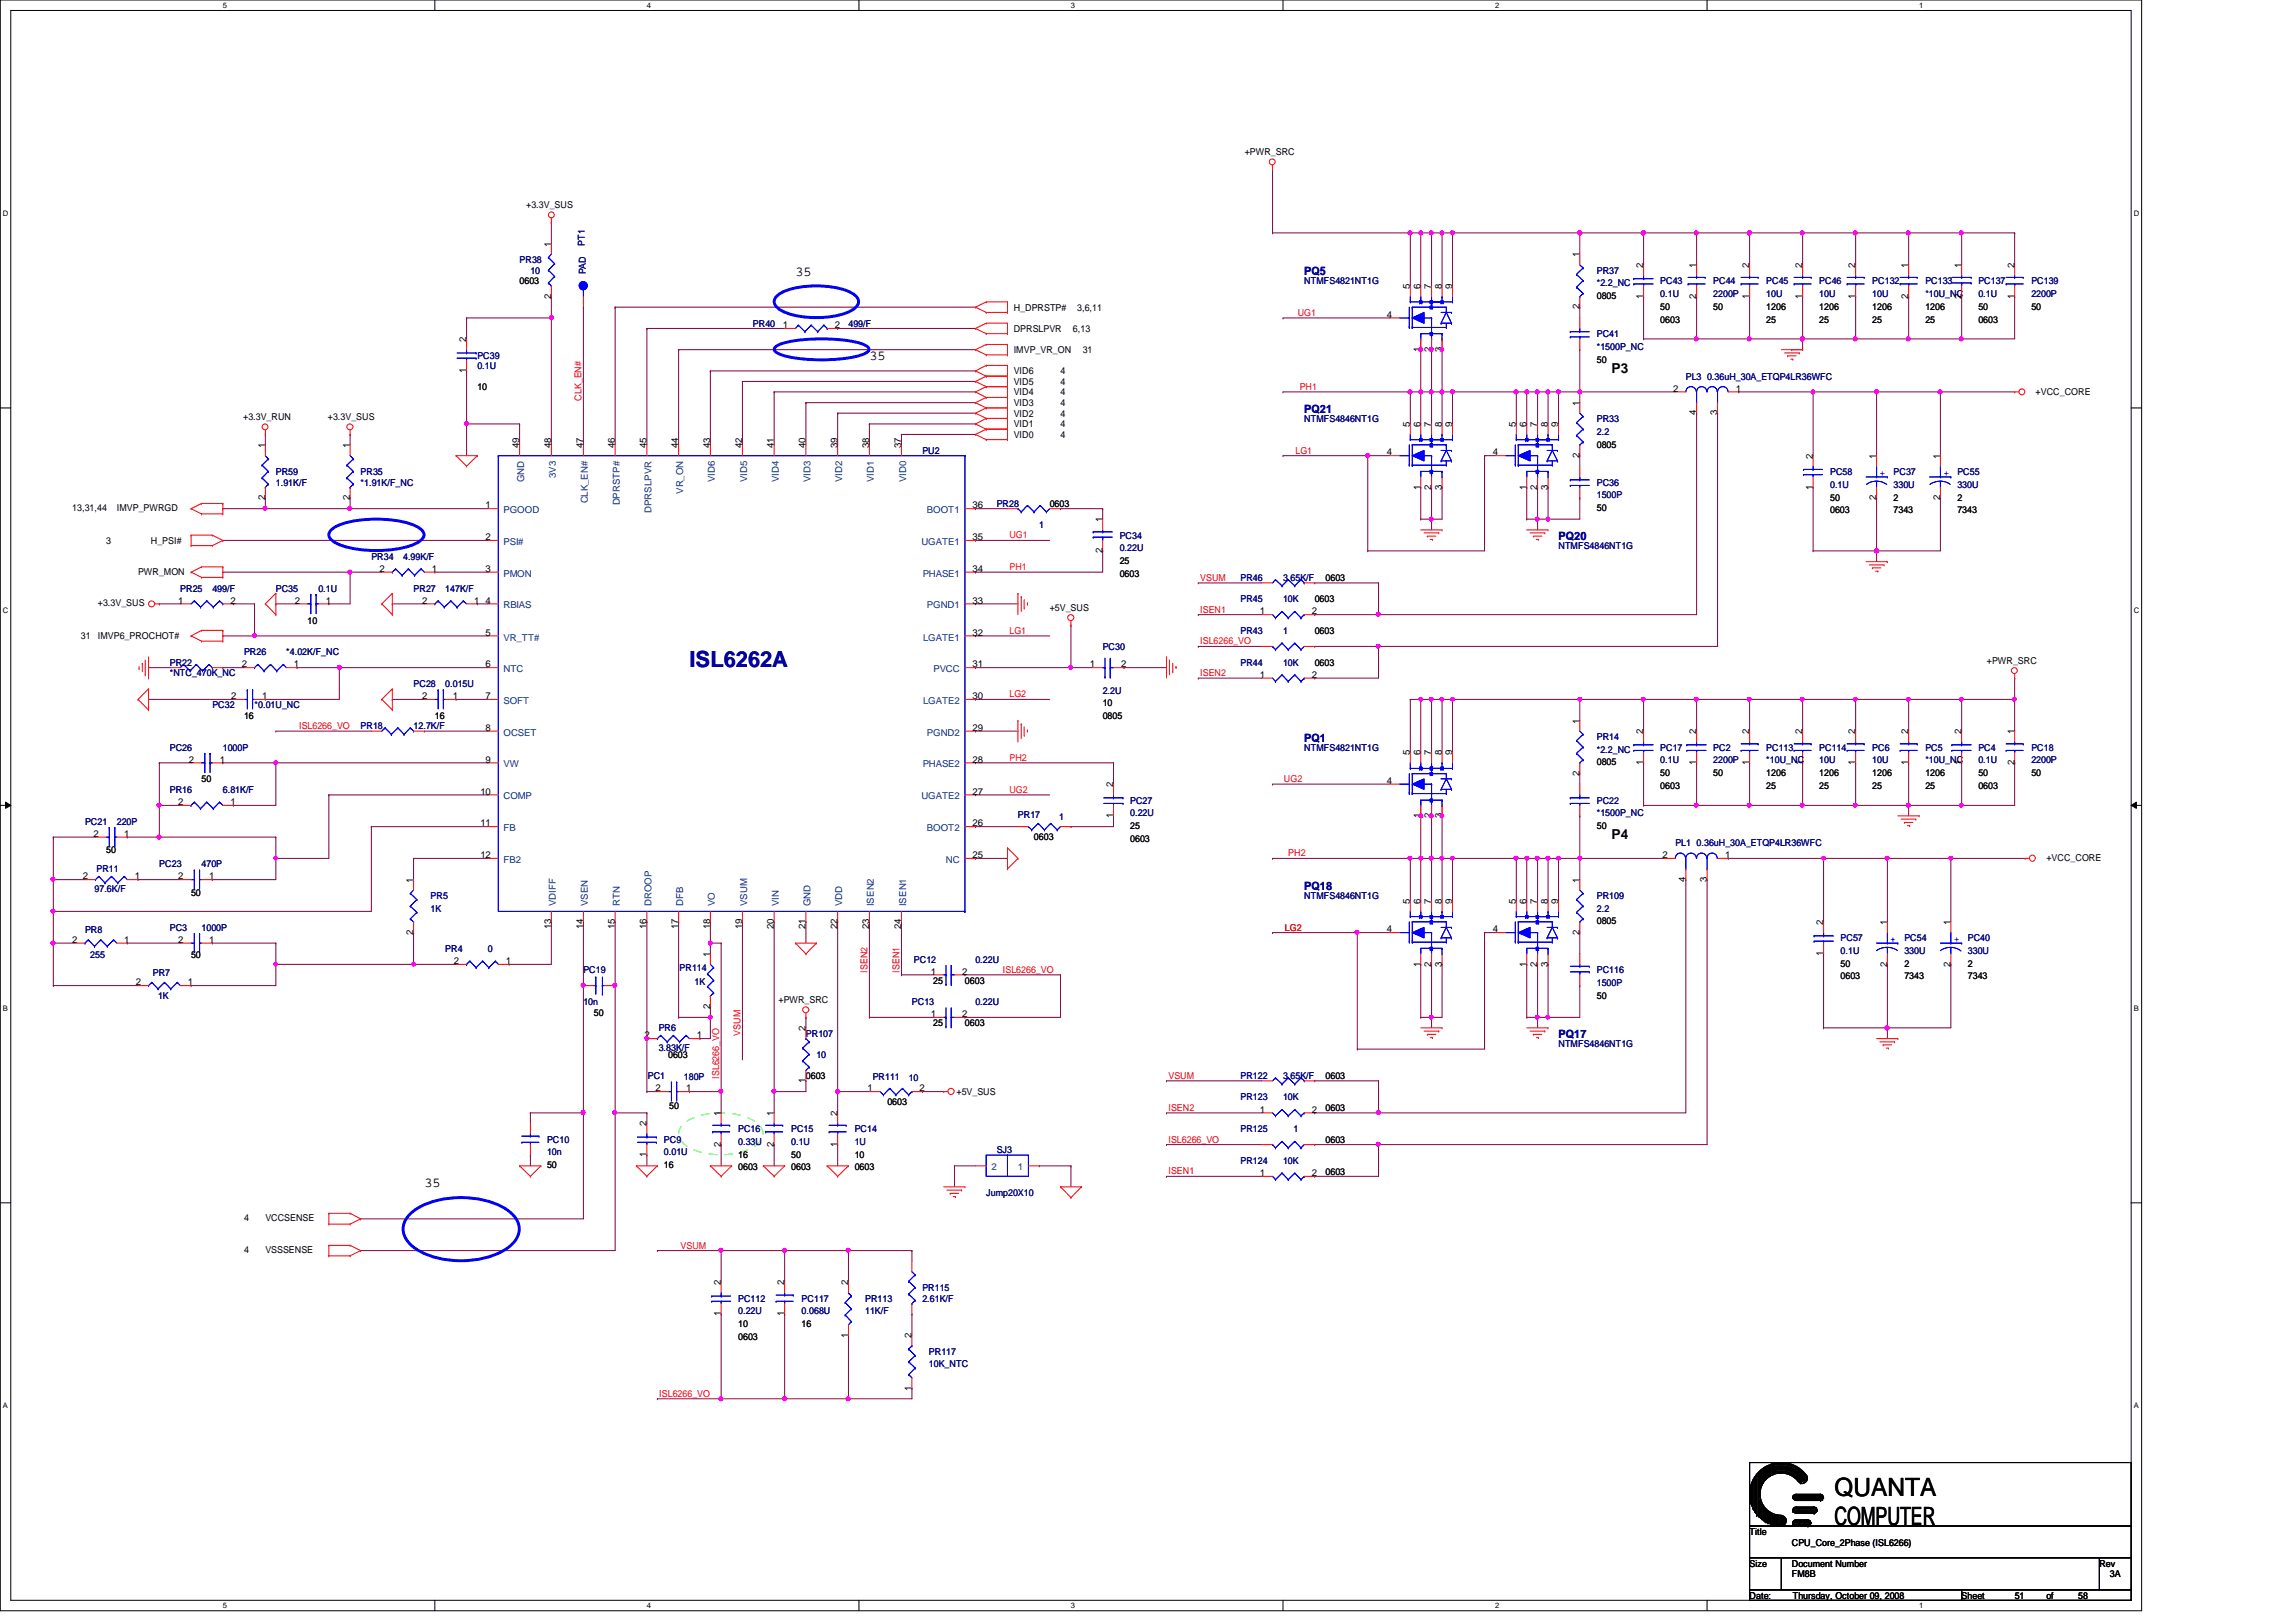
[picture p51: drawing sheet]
<svg xmlns="http://www.w3.org/2000/svg" width="297mm" height="210mm" viewBox="0 0 297 210" stroke-linecap="round" stroke-linejoin="round" font-family="sans-serif">
<defs><g id="words">
<g font-size="3.3">
<text x="237.3" y="193.6">QUANTA</text>
<text x="237.3" y="197.4">COMPUTER</text>
</g>
<text font-size="2.9" fill="#000080" x="89.2" y="86.3">ISL6262A</text>
<g font-size="1.8">
<text x="102.9" y="35.7">35</text>
<text x="112.5" y="46.7">35</text>
<text x="208.5" y="48.3">P3</text>
<text x="208.5" y="108.6">P4</text>
<text x="54.9" y="153.6">35</text>
</g>
<g font-size="1.5" fill="#000080">
<text x="168.7" y="35.6">PQ5</text>
<text x="168.7" y="53.5">PQ21</text>
<text x="201.6" y="69.9">PQ20</text>
<text x="168.7" y="96">PQ1</text>
<text x="168.7" y="115.2">PQ18</text>
<text x="201.6" y="134.4">PQ17</text>
</g>
<g font-size="1.2">
<text x="161" y="20.1">+PWR_SRC</text>
<text x="68.1" y="26.9">+3.3V_SUS</text>
<text x="71.3" y="31.9" transform="rotate(-90 71.3 31.9)">1</text>
<text x="204.3" y="33.3" transform="rotate(-90 204.3 33.3)">1</text>
<text x="212.6" y="34.7" transform="rotate(-90 212.6 34.7)">2</text>
<text x="219.5" y="34.7" transform="rotate(-90 219.5 34.7)">1</text>
<text x="226.3" y="34.7" transform="rotate(-90 226.3 34.7)">2</text>
<text x="233.2" y="34.7" transform="rotate(-90 233.2 34.7)">2</text>
<text x="240" y="34.7" transform="rotate(-90 240 34.7)">2</text>
<text x="246.9" y="34.7" transform="rotate(-90 246.9 34.7)">1</text>
<text x="253.7" y="34.7" transform="rotate(-90 253.7 34.7)">1</text>
<text x="260.6" y="34.7" transform="rotate(-90 260.6 34.7)">2</text>
<text x="67.2" y="36.8">0603</text>
<text x="71.3" y="38.7" transform="rotate(-90 71.3 38.7)">2</text>
<text x="131.1" y="40.2">H_DPRSTP#</text>
<text x="139.4" y="40.2">3,6,11</text>
<text x="179.4" y="41.1">4</text>
<text x="182.4" y="37.4" transform="rotate(-90 182.4 37.4)">5</text>
<text x="183.8" y="37.4" transform="rotate(-90 183.8 37.4)">6</text>
<text x="185.2" y="37.4" transform="rotate(-90 185.2 37.4)">7</text>
<text x="186.5" y="37.4" transform="rotate(-90 186.5 37.4)">8</text>
<text x="187.9" y="37.4" transform="rotate(-90 187.9 37.4)">9</text>
<text x="204.3" y="40" transform="rotate(-90 204.3 40)">2</text>
<text x="206.6" y="38.7">0805</text>
<text x="212.6" y="38.7" transform="rotate(-90 212.6 38.7)">1</text>
<text x="214.8" y="40.1">50</text>
<text x="214.8" y="41.7">0603</text>
<text x="219.5" y="38.7" transform="rotate(-90 219.5 38.7)">2</text>
<text x="221.7" y="40.1">50</text>
<text x="226.3" y="38.7" transform="rotate(-90 226.3 38.7)">1</text>
<text x="228.5" y="40.1">1206</text>
<text x="228.5" y="41.7">25</text>
<text x="233.2" y="38.7" transform="rotate(-90 233.2 38.7)">1</text>
<text x="235.4" y="40.1">1206</text>
<text x="235.4" y="41.7">25</text>
<text x="240" y="38.7" transform="rotate(-90 240 38.7)">1</text>
<text x="242.2" y="40.1">1206</text>
<text x="242.2" y="41.7">25</text>
<text x="246.9" y="38.7" transform="rotate(-90 246.9 38.7)">2</text>
<text x="249.1" y="40.1">1206</text>
<text x="249.1" y="41.7">25</text>
<text x="253.7" y="38.7" transform="rotate(-90 253.7 38.7)">2</text>
<text x="255.9" y="40.1">50</text>
<text x="255.9" y="41.7">0603</text>
<text x="260.6" y="38.7" transform="rotate(-90 260.6 38.7)">1</text>
<text x="262.8" y="40.1">50</text>
<text x="60.3" y="44.3" transform="rotate(-90 60.3 44.3)">2</text>
<text x="101.3" y="42.5">1</text>
<text x="108" y="42.5">2</text>
<text x="131.1" y="45.7">IMVP_VR_ON</text>
<text x="131.1" y="43">DPRSLPVR</text>
<text x="138.8" y="43">6,13</text>
<text x="140.1" y="45.7">31</text>
<text x="183.8" y="45.5" transform="rotate(-90 183.8 45.5)">1</text>
<text x="185.2" y="45.5" transform="rotate(-90 185.2 45.5)">2</text>
<text x="186.5" y="45.5" transform="rotate(-90 186.5 45.5)">3</text>
<text x="206.6" y="46.9">50</text>
<text x="60.3" y="48.3" transform="rotate(-90 60.3 48.3)">1</text>
<text x="61.8" y="50.5">10</text>
<text x="131.1" y="53.9">VID2</text>
<text x="131.1" y="52.6">VID3</text>
<text x="131.1" y="51.2">VID4</text>
<text x="131.1" y="49.8">VID5</text>
<text x="131.1" y="48.4">VID6</text>
<text x="137.2" y="53.9">4</text>
<text x="137.2" y="52.6">4</text>
<text x="137.2" y="51.2">4</text>
<text x="137.2" y="49.8">4</text>
<text x="137.2" y="48.4">4</text>
<text x="204.3" y="52.5" transform="rotate(-90 204.3 52.5)">1</text>
<text x="216.4" y="50.7">2</text>
<text x="219.5" y="53.8" transform="rotate(-90 219.5 53.8)">4</text>
<text x="222.2" y="53.8" transform="rotate(-90 222.2 53.8)">3</text>
<text x="224.6" y="50.7">1</text>
<text x="263.4" y="51.1">+VCC_CORE</text>
<text x="31.5" y="54.4">+3.3V_RUN</text>
<text x="34.3" y="58" transform="rotate(-90 34.3 58)">1</text>
<text x="42.4" y="54.4">+3.3V_SUS</text>
<text x="45.3" y="58" transform="rotate(-90 45.3 58)">1</text>
<text x="67.2" y="58" transform="rotate(-90 67.2 58)">49</text>
<text x="71.3" y="58" transform="rotate(-90 71.3 58)">48</text>
<text x="75.4" y="58" transform="rotate(-90 75.4 58)">47</text>
<text x="79.5" y="58" transform="rotate(-90 79.5 58)">46</text>
<text x="83.6" y="58" transform="rotate(-90 83.6 58)">45</text>
<text x="87.8" y="58" transform="rotate(-90 87.8 58)">44</text>
<text x="91.9" y="58" transform="rotate(-90 91.9 58)">43</text>
<text x="96" y="58" transform="rotate(-90 96 58)">42</text>
<text x="100.1" y="58" transform="rotate(-90 100.1 58)">41</text>
<text x="104.2" y="58" transform="rotate(-90 104.2 58)">40</text>
<text x="108.3" y="58" transform="rotate(-90 108.3 58)">39</text>
<text x="112.4" y="58" transform="rotate(-90 112.4 58)">38</text>
<text x="116.6" y="58" transform="rotate(-90 116.6 58)">37</text>
<text x="131.1" y="56.7">VID0</text>
<text x="131.1" y="55.3">VID1</text>
<text x="137.2" y="56.7">4</text>
<text x="137.2" y="55.3">4</text>
<text x="179.4" y="58.9">4</text>
<text x="182.4" y="55.2" transform="rotate(-90 182.4 55.2)">5</text>
<text x="183.8" y="55.2" transform="rotate(-90 183.8 55.2)">6</text>
<text x="185.2" y="55.2" transform="rotate(-90 185.2 55.2)">7</text>
<text x="186.5" y="55.2" transform="rotate(-90 186.5 55.2)">8</text>
<text x="187.9" y="55.2" transform="rotate(-90 187.9 55.2)">9</text>
<text x="193.1" y="58.9">4</text>
<text x="196.1" y="55.2" transform="rotate(-90 196.1 55.2)">5</text>
<text x="197.5" y="55.2" transform="rotate(-90 197.5 55.2)">6</text>
<text x="198.9" y="55.2" transform="rotate(-90 198.9 55.2)">7</text>
<text x="200.2" y="55.2" transform="rotate(-90 200.2 55.2)">8</text>
<text x="201.6" y="55.2" transform="rotate(-90 201.6 55.2)">9</text>
<text x="204.3" y="59.2" transform="rotate(-90 204.3 59.2)">2</text>
<text x="206.6" y="57.9">0805</text>
<text x="234.5" y="59.4" transform="rotate(-90 234.5 59.4)">2</text>
<text x="242.7" y="59.4" transform="rotate(-90 242.7 59.4)">1</text>
<text x="251" y="59.4" transform="rotate(-90 251 59.4)">1</text>
<text x="34.3" y="64.7" transform="rotate(-90 34.3 64.7)">2</text>
<text x="45.3" y="64.7" transform="rotate(-90 45.3 64.7)">2</text>
<text x="62.8" y="65.8">1</text>
<text x="125.8" y="65.8">36</text>
<text x="135.8" y="65.6">0603</text>
<text x="183.8" y="63.4" transform="rotate(-90 183.8 63.4)">1</text>
<text x="185.2" y="63.4" transform="rotate(-90 185.2 63.4)">2</text>
<text x="186.5" y="63.4" transform="rotate(-90 186.5 63.4)">3</text>
<text x="197.5" y="63.4" transform="rotate(-90 197.5 63.4)">1</text>
<text x="198.9" y="63.4" transform="rotate(-90 198.9 63.4)">2</text>
<text x="200.2" y="63.4" transform="rotate(-90 200.2 63.4)">3</text>
<text x="234.5" y="63.4" transform="rotate(-90 234.5 63.4)">1</text>
<text x="236.8" y="64.8">50</text>
<text x="242.7" y="64.7" transform="rotate(-90 242.7 64.7)">2</text>
<text x="245" y="64.8">2</text>
<text x="251" y="64.7" transform="rotate(-90 251 64.7)">2</text>
<text x="253.2" y="64.8">2</text>
<text x="9.4" y="66.1">13,31,44</text>
<text x="13.8" y="70.4">3</text>
<text x="15.1" y="66.1">IMVP_PWRGD</text>
<text x="19.5" y="70.4">H_PSI#</text>
<text x="62.8" y="69.9">2</text>
<text x="125.8" y="69.9">35</text>
<text x="142.6" y="71.6" transform="rotate(-90 142.6 71.6)">2</text>
<text x="142.6" y="67.6" transform="rotate(-90 142.6 67.6)">1</text>
<text x="206.6" y="66.1">50</text>
<text x="236.8" y="66.4">0603</text>
<text x="245" y="66.4">7343</text>
<text x="253.2" y="66.4">7343</text>
<text x="17.9" y="74.4">PWR_MON</text>
<text x="49.1" y="74">2</text>
<text x="55.9" y="74">1</text>
<text x="62.8" y="74">3</text>
<text x="125.8" y="74">34</text>
<text x="144.9" y="73">25</text>
<text x="144.9" y="74.6">0603</text>
<text x="170.1" y="77.9">0603</text>
<text x="171.5" y="75.2">0603</text>
<text x="10.5" y="82.7">31</text>
<text x="12.7" y="82.7">IMVP6_PROCHOT#</text>
<text x="12.7" y="78.5">+3.3V_SUS</text>
<text x="23.1" y="78.1">1</text>
<text x="29.8" y="78.1">2</text>
<text x="38.1" y="78.1">2</text>
<text x="39.8" y="80.7">10</text>
<text x="42.2" y="78.1">1</text>
<text x="54.6" y="78.1">2</text>
<text x="61.3" y="78.1">1</text>
<text x="62.8" y="82.3">5</text>
<text x="62.8" y="78.1">4</text>
<text x="125.8" y="82.3">32</text>
<text x="125.8" y="78.1">33</text>
<text x="135.8" y="79">+5V_SUS</text>
<text x="163" y="79.5">1</text>
<text x="169.7" y="79.5">2</text>
<text x="170.1" y="82">0603</text>
<text x="31.3" y="86.4">2</text>
<text x="38" y="86.4">1</text>
<text x="62.8" y="86.4">6</text>
<text x="125.8" y="86.4">31</text>
<text x="141" y="86.4">1</text>
<text x="145" y="86.4">2</text>
<text x="163" y="87.7">1</text>
<text x="169.7" y="87.7">2</text>
<text x="170.1" y="86.1">0603</text>
<text x="257" y="85.9">+PWR_SRC</text>
<text x="29.9" y="90.5">2</text>
<text x="31.6" y="93">16</text>
<text x="33.9" y="90.5">1</text>
<text x="54.6" y="90.5">2</text>
<text x="56.3" y="93">16</text>
<text x="58.6" y="90.5">1</text>
<text x="62.8" y="90.5">7</text>
<text x="62.8" y="94.6">8</text>
<text x="125.8" y="94.6">29</text>
<text x="125.8" y="90.5">30</text>
<text x="142.7" y="91.4">10</text>
<text x="142.7" y="93">0805</text>
<text x="204.3" y="93.6" transform="rotate(-90 204.3 93.6)">1</text>
<text x="212.6" y="95" transform="rotate(-90 212.6 95)">2</text>
<text x="219.5" y="95" transform="rotate(-90 219.5 95)">2</text>
<text x="226.3" y="95" transform="rotate(-90 226.3 95)">2</text>
<text x="233.2" y="95" transform="rotate(-90 233.2 95)">2</text>
<text x="240" y="95" transform="rotate(-90 240 95)">2</text>
<text x="246.9" y="95" transform="rotate(-90 246.9 95)">2</text>
<text x="253.7" y="95" transform="rotate(-90 253.7 95)">2</text>
<text x="260.6" y="95" transform="rotate(-90 260.6 95)">1</text>
<text x="24.4" y="98.7">2</text>
<text x="26.1" y="101.3">50</text>
<text x="28.4" y="98.7">1</text>
<text x="62.8" y="98.7">9</text>
<text x="125.8" y="98.7">28</text>
<text x="144" y="101.9" transform="rotate(-90 144 101.9)">2</text>
<text x="179.4" y="101.4">4</text>
<text x="182.4" y="97.7" transform="rotate(-90 182.4 97.7)">5</text>
<text x="183.8" y="97.7" transform="rotate(-90 183.8 97.7)">6</text>
<text x="185.2" y="97.7" transform="rotate(-90 185.2 97.7)">7</text>
<text x="186.5" y="97.7" transform="rotate(-90 186.5 97.7)">8</text>
<text x="187.9" y="97.7" transform="rotate(-90 187.9 97.7)">9</text>
<text x="204.3" y="100.4" transform="rotate(-90 204.3 100.4)">2</text>
<text x="206.6" y="99.1">0805</text>
<text x="212.6" y="99" transform="rotate(-90 212.6 99)">1</text>
<text x="214.8" y="100.4">50</text>
<text x="219.5" y="99" transform="rotate(-90 219.5 99)">1</text>
<text x="221.7" y="100.4">50</text>
<text x="226.3" y="99" transform="rotate(-90 226.3 99)">1</text>
<text x="228.5" y="100.4">1206</text>
<text x="233.2" y="99" transform="rotate(-90 233.2 99)">1</text>
<text x="235.4" y="100.4">1206</text>
<text x="240" y="99" transform="rotate(-90 240 99)">1</text>
<text x="242.2" y="100.4">1206</text>
<text x="246.9" y="99" transform="rotate(-90 246.9 99)">1</text>
<text x="249.1" y="100.4">1206</text>
<text x="253.7" y="99" transform="rotate(-90 253.7 99)">1</text>
<text x="255.9" y="100.4">50</text>
<text x="260.6" y="99" transform="rotate(-90 260.6 99)">2</text>
<text x="262.8" y="100.4">50</text>
<text x="23.1" y="104.2">2</text>
<text x="29.8" y="104.2">1</text>
<text x="62.1" y="106.9">11</text>
<text x="62.1" y="102.8">10</text>
<text x="125.8" y="102.8">27</text>
<text x="125.8" y="106.9">26</text>
<text x="144" y="105.9" transform="rotate(-90 144 105.9)">1</text>
<text x="146.2" y="107.3">25</text>
<text x="183.8" y="105.9" transform="rotate(-90 183.8 105.9)">1</text>
<text x="185.2" y="105.9" transform="rotate(-90 185.2 105.9)">2</text>
<text x="186.5" y="105.9" transform="rotate(-90 186.5 105.9)">3</text>
<text x="206.6" y="107.3">50</text>
<text x="214.8" y="102.1">0603</text>
<text x="228.5" y="102.1">25</text>
<text x="235.4" y="102.1">25</text>
<text x="242.2" y="102.1">25</text>
<text x="249.1" y="102.1">25</text>
<text x="255.9" y="102.1">0603</text>
<text x="10.7" y="113.8">2</text>
<text x="12.1" y="108.3">2</text>
<text x="13.8" y="110.4">50</text>
<text x="16.1" y="108.3">1</text>
<text x="17.4" y="113.8">1</text>
<text x="23.1" y="113.8">2</text>
<text x="27" y="113.8">1</text>
<text x="62.1" y="111">12</text>
<text x="125.8" y="111">25</text>
<text x="133.8" y="108.7">0603</text>
<text x="146.2" y="108.9">0603</text>
<text x="215.1" y="111">2</text>
<text x="223.2" y="111">1</text>
<text x="264.7" y="111.4">+VCC_CORE</text>
<text x="24.7" y="115.9">50</text>
<text x="53.5" y="114.2" transform="rotate(-90 53.5 114.2)">1</text>
<text x="182.4" y="117" transform="rotate(-90 182.4 117)">5</text>
<text x="183.8" y="117" transform="rotate(-90 183.8 117)">6</text>
<text x="185.2" y="117" transform="rotate(-90 185.2 117)">7</text>
<text x="186.5" y="117" transform="rotate(-90 186.5 117)">8</text>
<text x="187.9" y="117" transform="rotate(-90 187.9 117)">9</text>
<text x="196.1" y="117" transform="rotate(-90 196.1 117)">5</text>
<text x="197.5" y="117" transform="rotate(-90 197.5 117)">6</text>
<text x="198.9" y="117" transform="rotate(-90 198.9 117)">7</text>
<text x="200.2" y="117" transform="rotate(-90 200.2 117)">8</text>
<text x="201.6" y="117" transform="rotate(-90 201.6 117)">9</text>
<text x="204.3" y="114.2" transform="rotate(-90 204.3 114.2)">1</text>
<text x="206.6" y="119.6">0805</text>
<text x="218.1" y="114.1" transform="rotate(-90 218.1 114.1)">4</text>
<text x="220.8" y="114.1" transform="rotate(-90 220.8 114.1)">3</text>
<text x="235.9" y="119.7" transform="rotate(-90 235.9 119.7)">2</text>
<text x="244.1" y="119.7" transform="rotate(-90 244.1 119.7)">1</text>
<text x="252.3" y="119.7" transform="rotate(-90 252.3 119.7)">1</text>
<text x="9.4" y="122">2</text>
<text x="16.1" y="122">1</text>
<text x="23.1" y="122">2</text>
<text x="24.7" y="124">50</text>
<text x="27" y="122">1</text>
<text x="53.5" y="120.9" transform="rotate(-90 53.5 120.9)">2</text>
<text x="58.7" y="124.8">2</text>
<text x="65.4" y="124.8">1</text>
<text x="71.3" y="120.3" transform="rotate(-90 71.3 120.3)">13</text>
<text x="75.4" y="120.3" transform="rotate(-90 75.4 120.3)">14</text>
<text x="79.5" y="120.3" transform="rotate(-90 79.5 120.3)">15</text>
<text x="83.6" y="120.3" transform="rotate(-90 83.6 120.3)">16</text>
<text x="87.8" y="120.3" transform="rotate(-90 87.8 120.3)">17</text>
<text x="91.9" y="123.8" transform="rotate(-90 91.9 123.8)">1</text>
<text x="91.9" y="120.3" transform="rotate(-90 91.9 120.3)">18</text>
<text x="96" y="120.3" transform="rotate(-90 96 120.3)">19</text>
<text x="100.1" y="120.3" transform="rotate(-90 100.1 120.3)">20</text>
<text x="104.2" y="120.3" transform="rotate(-90 104.2 120.3)">21</text>
<text x="108.3" y="120.3" transform="rotate(-90 108.3 120.3)">22</text>
<text x="112.4" y="120.3" transform="rotate(-90 112.4 120.3)">23</text>
<text x="116.6" y="120.3" transform="rotate(-90 116.6 120.3)">24</text>
<text x="179.4" y="120.6">4</text>
<text x="183.8" y="125.1" transform="rotate(-90 183.8 125.1)">1</text>
<text x="185.2" y="125.1" transform="rotate(-90 185.2 125.1)">2</text>
<text x="186.5" y="125.1" transform="rotate(-90 186.5 125.1)">3</text>
<text x="193.1" y="120.6">4</text>
<text x="197.5" y="125.1" transform="rotate(-90 197.5 125.1)">1</text>
<text x="198.9" y="125.1" transform="rotate(-90 198.9 125.1)">2</text>
<text x="200.2" y="125.1" transform="rotate(-90 200.2 125.1)">3</text>
<text x="204.3" y="120.9" transform="rotate(-90 204.3 120.9)">2</text>
<text x="235.9" y="123.7" transform="rotate(-90 235.9 123.7)">1</text>
<text x="238.1" y="125.1">50</text>
<text x="244.1" y="125.1" transform="rotate(-90 244.1 125.1)">2</text>
<text x="246.4" y="125.1">2</text>
<text x="252.3" y="125.1" transform="rotate(-90 252.3 125.1)">2</text>
<text x="254.6" y="125.1">2</text>
<text x="17.6" y="127.5">2</text>
<text x="24.3" y="127.5">1</text>
<text x="76.8" y="131.4">50</text>
<text x="91.9" y="130.6" transform="rotate(-90 91.9 130.6)">2</text>
<text x="100.7" y="129.8">+PWR_SRC</text>
<text x="120.4" y="126.1">1</text>
<text x="120.4" y="131.6">1</text>
<text x="120.7" y="127.3">25</text>
<text x="124.5" y="126.1">2</text>
<text x="124.5" y="131.6">2</text>
<text x="124.8" y="127.3">0603</text>
<text x="206.6" y="129.2">50</text>
<text x="238.1" y="126.7">0603</text>
<text x="246.4" y="126.7">7343</text>
<text x="254.6" y="126.7">7343</text>
<text x="83.4" y="134.4">2</text>
<text x="86.4" y="136.9">0603</text>
<text x="90.2" y="134.4">1</text>
<text x="104.2" y="133.4" transform="rotate(-90 104.2 133.4)">2</text>
<text x="120.7" y="132.8">25</text>
<text x="124.8" y="132.8">0603</text>
<text x="84.8" y="141.2">2</text>
<text x="86.6" y="143.5">50</text>
<text x="88.8" y="141.2">1</text>
<text x="104.2" y="140.2" transform="rotate(-90 104.2 140.2)">1</text>
<text x="104.3" y="139.7">0603</text>
<text x="112.2" y="141.2">1</text>
<text x="114.8" y="143">0603</text>
<text x="119" y="141.2">2</text>
<text x="123.7" y="141.7">+5V_SUS</text>
<text x="163" y="144">1</text>
<text x="169.7" y="144">2</text>
<text x="171.5" y="143.8">0603</text>
<text x="171.5" y="139.7">0603</text>
<text x="83.6" y="149.8" transform="rotate(-90 83.6 149.8)">1</text>
<text x="83.6" y="145.8" transform="rotate(-90 83.6 145.8)">2</text>
<text x="93.3" y="148.4" transform="rotate(-90 93.3 148.4)">2</text>
<text x="93.3" y="144.4" transform="rotate(-90 93.3 144.4)">1</text>
<text x="95.5" y="149.8">16</text>
<text x="100.1" y="148.4" transform="rotate(-90 100.1 148.4)">2</text>
<text x="100.1" y="144.4" transform="rotate(-90 100.1 144.4)">1</text>
<text x="102.4" y="149.8">50</text>
<text x="108.3" y="148.4" transform="rotate(-90 108.3 148.4)">1</text>
<text x="108.3" y="144.4" transform="rotate(-90 108.3 144.4)">2</text>
<text x="110.6" y="149.8">10</text>
<text x="171.5" y="147.9">0603</text>
<text x="70.8" y="151.2">50</text>
<text x="85.9" y="151.2">16</text>
<text x="95.5" y="151.5">0603</text>
<text x="102.4" y="151.5">0603</text>
<text x="110.6" y="151.5">0603</text>
<text x="163" y="152.2">1</text>
<text x="169.7" y="152.2">2</text>
<text x="171.5" y="152">0603</text>
<text x="31.6" y="158">4</text>
<text x="34.3" y="158">VCCSENSE</text>
<text x="31.6" y="162.1">4</text>
<text x="34.3" y="162.1">VSSSENSE</text>
<text x="93.3" y="166.3" transform="rotate(-90 93.3 166.3)">2</text>
<text x="101.5" y="166.3" transform="rotate(-90 101.5 166.3)">2</text>
<text x="109.7" y="166.3" transform="rotate(-90 109.7 166.3)">2</text>
<text x="93.3" y="170.3" transform="rotate(-90 93.3 170.3)">1</text>
<text x="95.5" y="171.7">10</text>
<text x="95.5" y="173.4">0603</text>
<text x="101.5" y="170.3" transform="rotate(-90 101.5 170.3)">1</text>
<text x="103.7" y="171.7">16</text>
<text x="109.7" y="173.1" transform="rotate(-90 109.7 173.1)">1</text>
<text x="117.9" y="173.2" transform="rotate(-90 117.9 173.2)">2</text>
<text x="117.9" y="180" transform="rotate(-90 117.9 180)">1</text>
<text x="226.4" y="198.6">Title</text>
<text x="226.4" y="202.7">Size</text>
<text x="231.8" y="202.7">Document Number</text>
<text x="231.8" y="200">CPU_Core_2Phase (ISL6266)</text>
<text x="271.6" y="202.7">Rev</text>
<text x="226.4" y="206.9">Date:</text>
<text x="231.8" y="204.1">FM8B</text>
<text x="231.9" y="206.9">Thursday, October 09, 2008</text>
<text x="253.8" y="206.9">Sheet</text>
<text x="260.6" y="206.9">51</text>
<text x="264.7" y="206.9">of</text>
<text x="268.9" y="206.9">58</text>
<text x="273" y="204.1">3A</text>
</g>
<g font-size="1.2" fill="#000080">
<text x="67.2" y="34">PR38</text>
<text x="68.6" y="35.4">10</text>
<text x="75.6" y="31.8" transform="rotate(-90 75.6 31.8)">PT1</text>
<text x="75.8" y="35.5" transform="rotate(-90 75.8 35.5)">PAD</text>
<text x="206.6" y="35.4">PR37</text>
<text x="168.7" y="36.8">NTMFS4821NT1G</text>
<text x="206.6" y="37">*2.2_NC</text>
<text x="214.8" y="36.8">PC43</text>
<text x="214.8" y="38.4">0.1U</text>
<text x="221.7" y="36.8">PC44</text>
<text x="221.7" y="38.4">2200P</text>
<text x="228.5" y="36.8">PC45</text>
<text x="228.5" y="38.4">10U</text>
<text x="235.4" y="36.8">PC46</text>
<text x="235.4" y="38.4">10U</text>
<text x="242.2" y="36.8">PC132</text>
<text x="242.2" y="38.4">10U</text>
<text x="249.1" y="36.8">PC133</text>
<text x="249.1" y="38.4">*10U_NC</text>
<text x="255.9" y="36.8">PC137</text>
<text x="255.9" y="38.4">0.1U</text>
<text x="262.8" y="36.8">PC139</text>
<text x="262.8" y="38.4">2200P</text>
<text x="61.8" y="46.4">PC39</text>
<text x="61.8" y="47.8">0.1U</text>
<text x="97.4" y="42.3">PR40</text>
<text x="109.8" y="42.3">499/F</text>
<text x="206.6" y="43.6">PC41</text>
<text x="206.6" y="45.3">*1500P_NC</text>
<text x="218.1" y="49.1">PL3 0.36uH_30A_ETQP4LR36WFC</text>
<text x="119.3" y="58.7">PU2</text>
<text x="168.7" y="54.6">NTMFS4846NT1G</text>
<text x="206.6" y="54.6">PR33</text>
<text x="206.6" y="56.3">2.2</text>
<text x="35.7" y="61.5">PR59</text>
<text x="35.7" y="62.9">1.91K/F</text>
<text x="46.6" y="61.5">PR35</text>
<text x="46.6" y="62.9">*1.91K/F_NC</text>
<text x="128.9" y="65.6">PR28</text>
<text x="206.6" y="62.9">PC36</text>
<text x="206.6" y="64.5">1500P</text>
<text x="236.8" y="61.5">PC58</text>
<text x="236.8" y="63.1">0.1U</text>
<text x="245" y="61.5">PC37</text>
<text x="245" y="63.1">330U</text>
<text x="253.2" y="61.5">PC55</text>
<text x="253.2" y="63.1">330U</text>
<text x="134.4" y="68.3">1</text>
<text x="144.9" y="69.7">PC34</text>
<text x="144.9" y="71.3">0.22U</text>
<text x="201.6" y="71.1">NTMFS4846NT1G</text>
<text x="23.3" y="76.6">PR25</text>
<text x="27.5" y="76.6">499/F</text>
<text x="35.7" y="76.6">PC35</text>
<text x="41.2" y="76.6">0.1U</text>
<text x="48" y="72.4">PR34</text>
<text x="52.2" y="72.4">4.99K/F</text>
<text x="53.5" y="76.6">PR27</text>
<text x="57.6" y="76.6">147K/F</text>
<text x="160.5" y="77.9">PR45</text>
<text x="160.5" y="75.2">PR46</text>
<text x="166" y="77.9">10K</text>
<text x="166" y="75.2">3.65K/F</text>
<text x="160.5" y="82">PR43</text>
<text x="166" y="82">1</text>
<text x="22" y="86.1">PR22</text>
<text x="22" y="87.5">*NTC_470K_NC</text>
<text x="31.6" y="84.8">PR26</text>
<text x="37" y="84.8">*4.02K/F_NC</text>
<text x="53.5" y="88.9">PC28</text>
<text x="57.6" y="88.9">0.015U</text>
<text x="142.7" y="84.1">PC30</text>
<text x="142.7" y="89.7">2.2U</text>
<text x="160.5" y="86.1">PR44</text>
<text x="166" y="86.1">10K</text>
<text x="27.5" y="91.7">PC32</text>
<text x="32.9" y="91.7">*0.01U_NC</text>
<text x="46.6" y="94.4">PR18</text>
<text x="53.5" y="94.4">12.7K/F</text>
<text x="206.6" y="95.8">PR14</text>
<text x="22" y="97.2">PC26</text>
<text x="28.8" y="97.2">1000P</text>
<text x="168.7" y="97.2">NTMFS4821NT1G</text>
<text x="206.6" y="97.4">*2.2_NC</text>
<text x="214.8" y="97.2">PC17</text>
<text x="214.8" y="98.8">0.1U</text>
<text x="221.7" y="97.2">PC2</text>
<text x="221.7" y="98.8">2200P</text>
<text x="228.5" y="97.2">PC113</text>
<text x="228.5" y="98.8">*10U_NC</text>
<text x="235.4" y="97.2">PC114</text>
<text x="235.4" y="98.8">10U</text>
<text x="242.2" y="97.2">PC6</text>
<text x="242.2" y="98.8">10U</text>
<text x="249.1" y="97.2">PC5</text>
<text x="249.1" y="98.8">*10U_NC</text>
<text x="255.9" y="97.2">PC4</text>
<text x="255.9" y="98.8">0.1U</text>
<text x="262.8" y="97.2">PC18</text>
<text x="262.8" y="98.8">2200P</text>
<text x="11" y="106.7">PC21</text>
<text x="15.1" y="106.7">220P</text>
<text x="22" y="102.6">PR16</text>
<text x="28.8" y="102.6">6.81K/F</text>
<text x="131.7" y="105.9">PR17</text>
<text x="137" y="106.2">1</text>
<text x="146.2" y="104">PC27</text>
<text x="146.2" y="105.6">0.22U</text>
<text x="206.6" y="104">PC22</text>
<text x="206.6" y="105.6">*1500P_NC</text>
<text x="12.5" y="112.9">PR11</text>
<text x="20.6" y="112.2">PC23</text>
<text x="26.1" y="112.2">470P</text>
<text x="216.7" y="109.5">PL1 0.36uH_30A_ETQP4LR36WFC</text>
<text x="12.2" y="115.4">97.6K/F</text>
<text x="55.7" y="116.3">PR5</text>
<text x="55.7" y="118">1K</text>
<text x="168.7" y="116.3">NTMFS4846NT1G</text>
<text x="206.6" y="116.3">PR109</text>
<text x="206.6" y="118">2.2</text>
<text x="11" y="120.7">PR8</text>
<text x="11.7" y="124">255</text>
<text x="22" y="120.4">PC3</text>
<text x="26.1" y="120.4">1000P</text>
<text x="57.6" y="123.2">PR4</text>
<text x="63.1" y="123.2">0</text>
<text x="75.5" y="125.9">PC19</text>
<text x="87.9" y="125.7">PR114</text>
<text x="118.2" y="124.6">PC12</text>
<text x="126.2" y="124.6">0.22U</text>
<text x="206.6" y="125.9">PC116</text>
<text x="238.1" y="121.8">PC57</text>
<text x="238.1" y="123.5">0.1U</text>
<text x="246.4" y="121.8">PC54</text>
<text x="246.4" y="123.5">330U</text>
<text x="254.6" y="121.8">PC40</text>
<text x="254.6" y="123.5">330U</text>
<text x="19.8" y="126.4">PR7</text>
<text x="20.4" y="129.2">1K</text>
<text x="75.5" y="130">10n</text>
<text x="89.9" y="127.5">1K</text>
<text x="118" y="130">PC13</text>
<text x="126.2" y="130">0.22U</text>
<text x="206.6" y="127.6">1500P</text>
<text x="85.2" y="133.5">PR6</text>
<text x="85.2" y="136">3.83K/F</text>
<text x="104.3" y="134.2">PR107</text>
<text x="105.6" y="136.9">10</text>
<text x="201.6" y="135.6">NTMFS4846NT1G</text>
<text x="83.8" y="139.7">PC1</text>
<text x="88.5" y="139.8">180P</text>
<text x="112.9" y="139.8">PR111</text>
<text x="117.6" y="139.9">10</text>
<text x="160.5" y="142.4">PR123</text>
<text x="160.5" y="139.7">PR122</text>
<text x="166" y="142.4">10K</text>
<text x="166" y="139.7">3.65K/F</text>
<text x="70.8" y="147.9">PC10</text>
<text x="70.8" y="149.5">10n</text>
<text x="85.9" y="147.9">PC9</text>
<text x="85.9" y="149.5">0.01U</text>
<text x="95.5" y="146.5">PC16</text>
<text x="95.5" y="148.2">0.33U</text>
<text x="102.4" y="146.5">PC15</text>
<text x="102.4" y="148.2">0.1U</text>
<text x="110.6" y="146.5">PC14</text>
<text x="110.6" y="148.2">1U</text>
<text x="128.9" y="149.3">SJ3</text>
<text x="160.5" y="146.5">PR125</text>
<text x="167.3" y="146.5">1</text>
<text x="127.6" y="154.7">Jump20X10</text>
<text x="160.5" y="150.6">PR124</text>
<text x="166" y="150.6">10K</text>
<text x="119.3" y="167.1">PR115</text>
<text x="95.5" y="168.4">PC112</text>
<text x="95.5" y="170.1">0.22U</text>
<text x="103.7" y="168.4">PC117</text>
<text x="103.7" y="170.1">0.068U</text>
<text x="111.9" y="168.4">PR113</text>
<text x="111.9" y="170.1">11K/F</text>
<text x="119.3" y="168.4">2.61K/F</text>
<text x="120.2" y="175.3">PR117</text>
<text x="120.2" y="177">10K_NTC</text>
</g>
<g font-size="1.2" fill="#f00">
<text x="167.9" y="40.9">UG1</text>
<text x="75.2" y="51.9" transform="rotate(-90 75.2 51.9)">CLK_EN#</text>
<text x="168.1" y="50.5">PH1</text>
<text x="167.6" y="58.7">LG1</text>
<text x="130.6" y="69.7">UG1</text>
<text x="130.6" y="73.8">PH1</text>
<text x="155.3" y="75.2">VSUM</text>
<text x="130.6" y="82">LG1</text>
<text x="155.3" y="79.3">ISEN1</text>
<text x="155.3" y="83.4">ISL6266_VO</text>
<text x="155.3" y="87.5">ISEN2</text>
<text x="38.7" y="94.4">ISL6266_VO</text>
<text x="130.6" y="90.3">LG2</text>
<text x="130.6" y="98.5">PH2</text>
<text x="166.1" y="101.2">UG2</text>
<text x="130.6" y="102.6">UG2</text>
<text x="166.7" y="110.8">PH2</text>
<text x="112.2" y="125.9" transform="rotate(-90 112.2 125.9)">ISEN2</text>
<text x="116.4" y="125.9" transform="rotate(-90 116.4 125.9)">ISEN1</text>
<text x="129.7" y="125.9">ISL6266_VO</text>
<text x="166.2" y="120.4">LG2</text>
<text x="95.8" y="134" transform="rotate(-90 95.8 134)">VSUM</text>
<text x="93" y="139.6" transform="rotate(-90 93 139.6)">ISL6266_VO</text>
<text x="151.2" y="143.8">ISEN2</text>
<text x="151.2" y="139.6">VSUM</text>
<text x="151.2" y="147.9">ISL6266_VO</text>
<text x="151.2" y="152">ISEN1</text>
<text x="88.1" y="161.6">VSUM</text>
<text x="85.3" y="180.8">ISL6266_VO</text>
</g>
<g font-size="1.2" fill="#004080">
<text x="67.8" y="62.4" transform="rotate(-90 67.8 62.4)">GND</text>
<text x="71.9" y="61.8" transform="rotate(-90 71.9 61.8)">3V3</text>
<text x="76.1" y="65.2" transform="rotate(-90 76.1 65.2)">CLK_EN#</text>
<text x="80.2" y="65.4" transform="rotate(-90 80.2 65.4)">DPRSTP#</text>
<text x="88.4" y="63.9" transform="rotate(-90 88.4 63.9)">VR_ON</text>
<text x="92.5" y="62.4" transform="rotate(-90 92.5 62.4)">VID6</text>
<text x="96.6" y="62.4" transform="rotate(-90 96.6 62.4)">VID5</text>
<text x="100.8" y="62.4" transform="rotate(-90 100.8 62.4)">VID4</text>
<text x="104.9" y="62.4" transform="rotate(-90 104.9 62.4)">VID3</text>
<text x="109" y="62.4" transform="rotate(-90 109 62.4)">VID2</text>
<text x="113.1" y="62.4" transform="rotate(-90 113.1 62.4)">VID1</text>
<text x="117.2" y="62.4" transform="rotate(-90 117.2 62.4)">VID0</text>
<text x="65.1" y="70.5">PSI#</text>
<text x="65.1" y="66.4">PGOOD</text>
<text x="84.3" y="66.4" transform="rotate(-90 84.3 66.4)">DPRSLPVR</text>
<text x="119.2" y="70.5">UGATE1</text>
<text x="119.9" y="66.4">BOOT1</text>
<text x="65.1" y="74.6">PMON</text>
<text x="119.4" y="74.6">PHASE1</text>
<text x="65.1" y="82.9">VR_TT#</text>
<text x="65.1" y="78.7">RBIAS</text>
<text x="119.4" y="82.9">LGATE1</text>
<text x="119.9" y="78.7">PGND1</text>
<text x="65.1" y="87">NTC</text>
<text x="120.8" y="87">PVCC</text>
<text x="65.1" y="91.1">SOFT</text>
<text x="65.1" y="95.2">OCSET</text>
<text x="119.4" y="91.1">LGATE2</text>
<text x="119.9" y="95.2">PGND2</text>
<text x="65.1" y="99.3">VW</text>
<text x="119.4" y="99.3">PHASE2</text>
<text x="65.1" y="107.6">FB</text>
<text x="65.1" y="103.5">COMP</text>
<text x="119.2" y="103.5">UGATE2</text>
<text x="119.9" y="107.6">BOOT2</text>
<text x="65.1" y="111.7">FB2</text>
<text x="122.4" y="111.7">NC</text>
<text x="71.9" y="117.3" transform="rotate(-90 71.9 117.3)">VDIFF</text>
<text x="76.1" y="117.3" transform="rotate(-90 76.1 117.3)">VSEN</text>
<text x="80.2" y="117.3" transform="rotate(-90 80.2 117.3)">RTN</text>
<text x="84.3" y="117.3" transform="rotate(-90 84.3 117.3)">DROOP</text>
<text x="88.4" y="117.3" transform="rotate(-90 88.4 117.3)">DFB</text>
<text x="92.5" y="117.3" transform="rotate(-90 92.5 117.3)">VO</text>
<text x="96.6" y="117.3" transform="rotate(-90 96.6 117.3)">VSUM</text>
<text x="100.8" y="117.3" transform="rotate(-90 100.8 117.3)">VIN</text>
<text x="104.9" y="117.3" transform="rotate(-90 104.9 117.3)">GND</text>
<text x="109" y="117.3" transform="rotate(-90 109 117.3)">VDD</text>
<text x="113.1" y="117.3" transform="rotate(-90 113.1 117.3)">ISEN2</text>
<text x="117.2" y="117.3" transform="rotate(-90 117.2 117.3)">ISEN1</text>
<text x="128.3" y="151.5">2</text>
<text x="131.7" y="151.5">1</text>
</g>
<g font-size="1.2" fill="#00f">
<text x="243.2" y="61.6">+</text>
<text x="251.5" y="61.6">+</text>
<text x="244.6" y="122">+</text>
<text x="252.8" y="122">+</text>
</g>
<g font-size="1">
<text x="28.8" y="1">5</text>
<text x="83.7" y="1">4</text>
<text x="138.6" y="1">3</text>
<text x="193.4" y="1">2</text>
<text x="248.3" y="1">1</text>
<text x=".4" y="27.9">D</text>
<text x="276.1" y="27.9">D</text>
<text x=".4" y="79.4">C</text>
<text x="276.1" y="79.4">C</text>
<text x=".4" y="130.8">B</text>
<text x="276.1" y="130.8">B</text>
<text x=".4" y="182.2">A</text>
<text x="276.1" y="182.2">A</text>
<text x="28.8" y="208.1">5</text>
<text x="83.7" y="208.1">4</text>
<text x="138.6" y="208.1">3</text>
<text x="193.4" y="208.1">2</text>
<text x="248.3" y="208.1">1</text>
</g>
</g></defs>
<path d="M0 0h277.1v208.4h-277.1zM1.4 1.4h274.3v205.7h-274.3z" fill="none" stroke="#000" stroke-width=".13"/>
<g fill="#fff">
<path d="M28.8 .1h.6v1.1h-.6z"/>
<path d="M28.8 207.2h.6v1.1h-.6z"/>
</g>
<path d="M56.3 0v1.4M56.3 207.1v1.3" fill="none" stroke="#000" stroke-width=".13"/>
<g fill="#fff">
<path d="M83.7 .1h.5v1.1h-.5z"/>
<path d="M83.7 207.2h.5v1.1h-.5z"/>
</g>
<path d="M111.1 0v1.4M111.1 207.1v1.3" fill="none" stroke="#000" stroke-width=".13"/>
<g fill="#fff">
<path d="M138.6 .1h.5v1.1h-.5z"/>
<path d="M138.6 207.2h.5v1.1h-.5z"/>
</g>
<path d="M166 0v1.4M166 207.1v1.3" fill="none" stroke="#000" stroke-width=".13"/>
<g fill="#fff">
<path d="M193.4 .1h.6v1.1h-.6z"/>
<path d="M193.4 207.2h.6v1.1h-.6z"/>
</g>
<path d="M220.8 0v1.4M220.8 207.1v1.3" fill="none" stroke="#000" stroke-width=".13"/>
<g fill="#fff">
<path d="M248.3 .1h.5v1.1h-.5z"/>
<path d="M248.3 207.2h.5v1.1h-.5z"/>
<path d="M.4 27.1h.7v1.1h-.7z"/>
<path d="M276.1 27.1h.7v1.1h-.7z"/>
<path d="M.4 78.5h.7v1.1h-.7z"/>
<path d="M276.1 78.5h.7v1.1h-.7z"/>
</g>
<path d="M0 52.8h1.4M275.7 52.8h1.4" fill="none" stroke="#000" stroke-width=".13"/>
<g fill="#fff">
<path d="M.4 129.9h.6v1.1h-.6z"/>
<path d="M276.1 129.9h.6v1.1h-.6z"/>
</g>
<path d="M0 104.2h1.4M.7 103.8l.7 .4-.7 .4zM275.7 104.2l.7-.4v.8zM275.7 104.2h1.4" fill="none" stroke="#000" stroke-width=".13"/>
<path d="M.7 103.8l.7 .4-.7 .4zM275.7 104.2l.7-.4v.8z" fill="#000"/>
<g fill="#fff">
<path d="M.4 181.4h.6v1.1h-.6z"/>
<path d="M276.1 181.4h.6v1.1h-.6z"/>
</g>
<path d="M0 155.7h1.4M275.7 155.7h1.4" fill="none" stroke="#000" stroke-width=".13"/>
<path d="M96.1 49.4h.1M96.1 49.4h30.1M53.5 120.7h.1M53.5 120.7v4.1M91.9 122h.1M91.9 122v1.4" fill="none" stroke="#800040" stroke-width=".13"/>
<circle cx="91.9" cy="122" r=".26" fill="#f0f"/>
<circle cx="91.9" cy="122" r=".26" fill="none" stroke="#f0f" stroke-width=".13"/>
<path d="M196.2 111.1h.1M196.2 111.1h1.3M183.8 131.7h.1M185.2 124.8h.1M185.2 124.8v6.9h-1.4" fill="none" stroke="#800040" stroke-width=".13"/>
<circle cx="196.1" cy="111" r=".25" fill="#f0f"/>
<circle cx="196.1" cy="111" r=".25" fill="none" stroke="#f0f" stroke-width=".13"/>
<path d="M198.9 111.1h.1M198.9 111.1h1.4" fill="none" stroke="#800040" stroke-width=".13"/>
<circle cx="198.9" cy="111" r=".25" fill="#f0f"/>
<circle cx="198.9" cy="111" r=".25" fill="none" stroke="#f0f" stroke-width=".13"/>
<path d="M185.2 111.1h.1M185.2 111.1h1.4" fill="none" stroke="#800040" stroke-width=".13"/>
<circle cx="185.2" cy="111" r=".25" fill="#f0f"/>
<circle cx="185.2" cy="111" r=".25" fill="none" stroke="#f0f" stroke-width=".13"/>
<path d="M185.2 67.2h.1M185.2 67.2h1.4M185.2 67.2v1.4" fill="none" stroke="#800040" stroke-width=".13"/>
<circle cx="185.2" cy="67.2" r=".26" fill="#f0f"/>
<circle cx="185.2" cy="67.2" r=".26" fill="none" stroke="#f0f" stroke-width=".13"/>
<g fill="none" stroke="#800040" stroke-width=".13">
<path d="M212.6 30.1h.1M212.6 30.1h6.9M226.4 30.1h.1M226.4 30.1h6.8M204.4 50.7h.1M204.4 50.7v1.4M34.3 65.8h.1M34.3 65.8h11M183.8 63.1h.1M183.8 67.2h.1M183.8 63.1v4.1M185.2 63.1h.1"/>
<path d="M185.2 63.1v4.1h-1.4M186.6 63.1h.1M186.6 63.1v4.1"/>
</g>
<circle cx="219.5" cy="30.1" r=".26" fill="#f0f"/>
<circle cx="219.5" cy="30.1" r=".26" fill="none" stroke="#f0f" stroke-width=".13"/>
<circle cx="212.6" cy="30.1" r=".26" fill="#f0f"/>
<circle cx="212.6" cy="30.1" r=".26" fill="none" stroke="#f0f" stroke-width=".13"/>
<path d="M164.6 21.9h.1M164.6 21.9v8.2M222.2 53.5h.1M222.2 53.5v30.2M200.3 67.2h.1M204.4 64.4h.1M204.4 64.4v2.8h-4.1" fill="none" stroke="#800040" stroke-width=".13"/>
<path d="M200.1 67l.1-.1 .2 .1v.4h-.2h-.1z" fill-rule="evenodd" fill="#f0f"/>
<path d="M200.1 67l.1-.1 .2 .1v.4h-.2h-.1z" fill="none" stroke="#f0f" stroke-width=".13"/>
<path d="M200.3 63.1h.1M200.3 63.1v4.1M75.5 127.6h.1M75.5 127.6v16.4M198.9 131.7h.1M198.9 131.7v1.3M198.9 131.7h1.4" fill="none" stroke="#800040" stroke-width=".13"/>
<circle cx="75.4" cy="127.5" r=".26" fill="#f0f"/>
<circle cx="75.4" cy="127.5" r=".26" fill="none" stroke="#f0f" stroke-width=".13"/>
<path d="M68.6 144h.1M68.6 144h6.9" fill="none" stroke="#800040" stroke-width=".13"/>
<circle cx="75.4" cy="144" r=".26" fill="#f0f"/>
<circle cx="75.4" cy="144" r=".26" fill="none" stroke="#f0f" stroke-width=".13"/>
<path d="M79.6 119.3h.1M79.6 119.3v24.7M79.6 127.6h.1M68.6 149.5h.1M68.6 149.5v1.4" fill="none" stroke="#800040" stroke-width=".13"/>
<circle cx="79.5" cy="144" r=".26" fill="#f0f"/>
<circle cx="79.5" cy="144" r=".26" fill="none" stroke="#f0f" stroke-width=".13"/>
<circle cx="79.5" cy="127.5" r=".26" fill="#f0f"/>
<circle cx="79.5" cy="127.5" r=".26" fill="none" stroke="#f0f" stroke-width=".13"/>
<path d="M242.8 71.3h.1M242.8 71.3h8.2M246.9 104.2h.1M246.9 104.2h6.9M79.6 144h.1M79.6 144h4.1M79.6 144v17.8M83.7 149.5h.1M83.7 149.5v1.4" fill="none" stroke="#800040" stroke-width=".13"/>
<circle cx="246.9" cy="104.2" r=".25" fill="#f0f"/>
<circle cx="246.9" cy="104.2" r=".25" fill="none" stroke="#f0f" stroke-width=".13"/>
<path d="M252.4 111.1h.1M252.4 111.1h9.6M35.7 124.8h.1M35.7 124.8v2.8" fill="none" stroke="#800040" stroke-width=".13"/>
<circle cx="252.4" cy="111" r=".25" fill="#f0f"/>
<circle cx="252.4" cy="111" r=".25" fill="none" stroke="#f0f" stroke-width=".13"/>
<path d="M244.2 111.1h.1M244.2 111.1v8.2M244.2 124.8h.1M244.2 124.8v8.2" fill="none" stroke="#800040" stroke-width=".13"/>
<circle cx="244.1" cy="133" r=".26" fill="#f0f"/>
<circle cx="244.1" cy="133" r=".26" fill="none" stroke="#f0f" stroke-width=".13"/>
<path d="M244.2 111.1h.1M244.2 111.1h8.2M252.4 111.1h.1M252.4 111.1v8.2M252.4 124.8h.1M252.4 124.8v8.2" fill="none" stroke="#800040" stroke-width=".13"/>
<circle cx="244.1" cy="111" r=".25" fill="#f0f"/>
<circle cx="244.1" cy="111" r=".25" fill="none" stroke="#f0f" stroke-width=".13"/>
<path d="M235.9 133h.1M235.9 133h16.5M244.2 133h.1M244.2 133v1.4" fill="none" stroke="#800040" stroke-width=".13"/>
<circle cx="244.1" cy="133" r=".26" fill="#f0f"/>
<circle cx="244.1" cy="133" r=".26" fill="none" stroke="#f0f" stroke-width=".13"/>
<path d="M197.5 63.1h.1M197.5 63.1v4.1M198.9 67.2h.1M198.9 67.2v1.4" fill="none" stroke="#800040" stroke-width=".13"/>
<circle cx="198.9" cy="67.2" r=".26" fill="#f0f"/>
<circle cx="198.9" cy="67.2" r=".26" fill="none" stroke="#f0f" stroke-width=".13"/>
<path d="M197.5 67.2h.1M197.5 67.2h2.8M198.9 67.2h.1M198.9 63.1h.1M198.9 63.1v4.1M235.9 111.1h.1M235.9 111.1v8.2" fill="none" stroke="#800040" stroke-width=".13"/>
<circle cx="235.9" cy="111" r=".25" fill="#f0f"/>
<circle cx="235.9" cy="111" r=".25" fill="none" stroke="#f0f" stroke-width=".13"/>
<path d="M200.3 131.7h.1M204.4 120.7h.1M204.4 127.6h.1M204.4 120.7v2.7M204.4 127.6v4.1h-4.1M235.9 123.4h.1M235.9 123.4v9.6" fill="none" stroke="#800040" stroke-width=".13"/>
<path d="M200.1 131.5h.3l.1 .1-.1 .2-.2 .1-.1-.1z" fill-rule="evenodd" fill="#f0f"/>
<path d="M200.1 131.5h.3l.1 .1-.1 .2-.2 .1-.1-.1z" fill="none" stroke="#f0f" stroke-width=".13"/>
<g fill="none" stroke="#800040" stroke-width=".13">
<path d="M91.9 48h.1M91.9 48h34.3M231.8 45.3h.1M231.8 45.3h1.4M53.5 124.8h.1M53.5 124.8h5.5M65.9 124.8h.1M65.9 124.8h5.4M83.7 134.4h.1M83.7 134.4v6.9M68.6 144h.1M68.6 144v1.4"/>
<path d="M75.5 144h.1M75.5 144v13.7M83.7 144h.1M83.7 144v1.4"/>
</g>
<path d="M83.5 134.2l.1-.1 .3 .1-.1 .3-.2 .1-.1-.1z" fill-rule="evenodd" fill="#f0f"/>
<path d="M83.5 134.2l.1-.1 .3 .1-.1 .3-.2 .1-.1-.1z" fill="none" stroke="#f0f" stroke-width=".13"/>
<path d="M32.9 82.3h.1M32.9 82.3h30.2M87.8 119.3h.1M87.8 119.3v12.4M87.8 131.7h.1M87.8 131.7h4.1" fill="none" stroke="#800040" stroke-width=".13"/>
<circle cx="32.9" cy="82.3" r=".26" fill="#f0f"/>
<circle cx="32.9" cy="82.3" r=".26" fill="none" stroke="#f0f" stroke-width=".13"/>
<path d="M91.9 122h.1M91.9 122h1.4M93.3 122h.1M93.3 122v22M83.7 141.3h.1M83.7 141.3h1.3M93.3 141.3h.1" fill="none" stroke="#800040" stroke-width=".13"/>
<circle cx="93.3" cy="141.2" r=".26" fill="#f0f"/>
<circle cx="93.3" cy="141.2" r=".26" fill="none" stroke="#f0f" stroke-width=".13"/>
<path d="M93.3 181h.1M93.3 181h8.2" fill="none" stroke="#800040" stroke-width=".13"/>
<circle cx="101.5" cy="181" r=".26" fill="#f0f"/>
<circle cx="101.5" cy="181" r=".26" fill="none" stroke="#f0f" stroke-width=".13"/>
<path d="M93.3 161.8h.1M93.3 161.8h8.2" fill="none" stroke="#800040" stroke-width=".13"/>
<circle cx="93.3" cy="161.8" r=".26" fill="#f0f"/>
<circle cx="93.3" cy="161.8" r=".26" fill="none" stroke="#f0f" stroke-width=".13"/>
<path d="M234.6 50.7h.1M234.6 50.7v8.3M234.6 63.1h.1M234.6 63.1v8.2M251 64.4h.1M251 64.4v6.9" fill="none" stroke="#800040" stroke-width=".13"/>
<path d="M234.4 50.5h.1l.2 .1v.3l-.2 .1-.1-.1z" fill-rule="evenodd" fill="#f0f"/>
<path d="M234.4 50.5h.1l.2 .1v.3l-.2 .1-.1-.1z" fill="none" stroke="#f0f" stroke-width=".13"/>
<path d="M234.6 71.3h.1M234.6 71.3h8.2" fill="none" stroke="#800040" stroke-width=".13"/>
<circle cx="242.8" cy="71.3" r=".26" fill="#f0f"/>
<circle cx="242.8" cy="71.3" r=".26" fill="none" stroke="#f0f" stroke-width=".13"/>
<path d="M83.7 42.5h.1M83.7 42.5h17.8M242.8 50.7h.1M242.8 50.7v8.3M242.8 50.7h8.2M251 50.7h.1M251 50.7v8.3M242.8 64.4h.1M242.8 64.4v6.9" fill="none" stroke="#800040" stroke-width=".13"/>
<circle cx="242.8" cy="50.7" r=".26" fill="#f0f"/>
<circle cx="242.8" cy="50.7" r=".26" fill="none" stroke="#f0f" stroke-width=".13"/>
<path d="M251 50.7h.1M251 50.7h9.6" fill="none" stroke="#800040" stroke-width=".13"/>
<circle cx="251" cy="50.7" r=".26" fill="#f0f"/>
<circle cx="251" cy="50.7" r=".26" fill="none" stroke="#f0f" stroke-width=".13"/>
<path d="M242.8 71.3h.1M242.8 71.3v1.4" fill="none" stroke="#800040" stroke-width=".13"/>
<circle cx="242.8" cy="71.3" r=".26" fill="#f0f"/>
<circle cx="242.8" cy="71.3" r=".26" fill="none" stroke="#f0f" stroke-width=".13"/>
<path d="M60.4 48h.1M60.4 48v6.9M91.9 119.3h.1M91.9 119.3v2.7M104.3 119.3h.1M104.3 119.3v2.7M201.6 111.1h.1M201.6 111.1h2.8" fill="none" stroke="#800040" stroke-width=".13"/>
<circle cx="201.6" cy="111" r=".25" fill="#f0f"/>
<circle cx="201.6" cy="111" r=".25" fill="none" stroke="#f0f" stroke-width=".13"/>
<g fill="none" stroke="#800040" stroke-width=".13">
<path d="M71.3 38.4h.1M71.3 38.4v2.7M45.3 74h.1M45.3 74h4.1M170.1 79.5h.1M170.1 79.5h8.2M28.8 98.7h.1M28.8 98.7h6.9M38.4 86.4h.1M38.4 86.4h5.5M126.2 86.4h.1M126.2 86.4h12.4"/>
<path d="M170.1 83.7h.1M170.1 83.7h8.2M16.5 108.3h.1M16.5 108.3h4.1M35.7 108.3h.1M35.7 108.3v2.8M75.5 119.3h.1M75.5 119.3v8.3M83.7 119.3h.1M83.7 119.3v15.1M100.2 119.3h.1M100.2 119.3v22"/>
<path d="M108.4 119.3h.1M108.4 119.3v24.7M204.4 105.6h.1M204.4 105.6v5.5M91.9 130.3h.1M91.9 130.3v1.4M108.4 141.3h.1M108.4 141.3h4.1M170.1 144h.1M170.1 148.1h.1M170.1 144h8.2M170.1 148.1h8.2"/>
</g>
<circle cx="108.4" cy="141.2" r=".26" fill="#f0f"/>
<circle cx="108.4" cy="141.2" r=".26" fill="none" stroke="#f0f" stroke-width=".13"/>
<g fill="none" stroke="#800040" stroke-width=".13">
<path d="M112.5 54.9h.1M112.5 54.9h13.7M204.4 59h.1M204.4 59v1.3M126.2 98.7h.1M126.2 98.7h17.9M144.1 98.7h.1M144.1 98.7v2.8M6.9 117.9h.1M6.9 117.9v4.1M20.6 108.3h.1M20.6 108.3h15.1"/>
<path d="M112.5 119.3h.1M112.5 119.3v12.4M116.6 119.3h.1M116.6 119.3v6.9M126.2 107h.1M126.2 107h5.5M112.5 131.7h.1M112.5 131.7h8.2M116.6 126.2h.1M116.6 126.2h4.1M124.8 131.7h.1M124.8 126.2h.1"/>
<path d="M124.8 126.2h12.4M137.2 126.2h.1M137.2 126.2v5.5h-12.4"/>
</g>
<circle cx="6.9" cy="117.9" r=".25" fill="#f0f"/>
<circle cx="6.9" cy="117.9" r=".25" fill="none" stroke="#f0f" stroke-width=".13"/>
<g fill="none" stroke="#800040" stroke-width=".13">
<path d="M79.6 39.8h.1M79.6 39.8h46.6M60.4 54.9h.1M60.4 54.9h6.8M67.2 54.9h.1M67.2 54.9v2.7M166 59h.1M166 59h10.9M30.2 78.1h.1M30.2 78.1h2.7M126.2 74h.1M126.2 78.1h.1"/>
<path d="M126.2 69.9h.1M126.2 74h16.5M126.2 78.1h5.5M126.2 69.9h9.6M155 79.5h.1M155 79.5h8.2M28.8 82.3h.1M28.8 82.3h4.1M126.2 94.6h.1M126.2 82.3h.1M126.2 90.5h.1M126.2 82.3h9.6"/>
<path d="M126.2 94.6h5.5M126.2 90.5h9.6M138.6 86.4h.1M138.6 86.4h2.7M155 83.7h.1M155 83.7h8.2M126.2 102.9h.1M126.2 111.1h.1M126.2 102.9h9.6M126.2 111.1h4.1M218.1 113.8h.1M218.1 113.8v30.2"/>
<path d="M150.9 144h.1M150.9 148.1h.1M150.9 144h12.3M150.9 148.1h12.3M101.5 181h.1M101.5 181h8.3"/>
</g>
<path d="M138.4 86.2l.1-.1 .2 .1v.3l-.2 .1-.1-.1z" fill-rule="evenodd" fill="#f0f"/>
<path d="M138.4 86.2l.1-.1 .2 .1v.3l-.2 .1-.1-.1z" fill="none" stroke="#f0f" stroke-width=".13"/>
<path d="M178.3 144h.1M178.3 144h39.8" fill="none" stroke="#800040" stroke-width=".13"/>
<circle cx="178.3" cy="144" r=".26" fill="#f0f"/>
<circle cx="178.3" cy="144" r=".26" fill="none" stroke="#f0f" stroke-width=".13"/>
<g fill="none" stroke="#800040" stroke-width=".13">
<path d="M79.6 39.8h.1M79.6 39.8v17.8M83.7 42.5h.1M83.7 42.5v15.1M87.8 45.3h.1M87.8 45.3v12.3M100.2 50.7h.1M100.2 50.7h26M108.4 53.5h.1M108.4 53.5h17.8M201.6 50.7h.1M201.6 50.7h2.8"/>
<path d="M96.1 119.3h.1M96.1 119.3v17.9M198.9 111.1h.1M198.9 111.1v5.5M204.4 111.1h.1M204.4 111.1v2.7M46.6 157.7h.1M46.6 157.7h28.9M46.6 161.8h.1M46.6 161.8h33"/>
</g>
<circle cx="204.4" cy="50.7" r=".26" fill="#f0f"/>
<circle cx="204.4" cy="50.7" r=".26" fill="none" stroke="#f0f" stroke-width=".13"/>
<g fill="none" stroke="#800040" stroke-width=".13">
<path d="M185.2 50.7h.1M185.2 50.7v4.2M225 50.7h.1M225 50.7h9.6M6.9 117.9h.1M6.9 113.8h.1M6.9 117.9h41.1M6.9 113.8h4.1M164.6 101.5h.1M164.6 101.5h15.1M196.2 111.1h.1M196.2 111.1v5.5"/>
<path d="M108.4 148.1h.1M108.4 148.1v2.8M109.8 181h.1M109.8 181h8.2"/>
</g>
<circle cx="109.7" cy="181" r=".26" fill="#f0f"/>
<circle cx="109.7" cy="181" r=".26" fill="none" stroke="#f0f" stroke-width=".13"/>
<path d="M183.8 50.7h.1M183.8 50.7v4.2M45.3 74h.1M45.3 74v4.1" fill="none" stroke="#800040" stroke-width=".13"/>
<circle cx="45.2" cy="74" r=".26" fill="#f0f"/>
<circle cx="45.2" cy="74" r=".26" fill="none" stroke="#f0f" stroke-width=".13"/>
<path d="M185.2 50.7h.1M185.2 50.7h1.4M35.7 111.1h.1M35.7 111.1v2.7" fill="none" stroke="#800040" stroke-width=".13"/>
<circle cx="185.2" cy="50.7" r=".26" fill="#f0f"/>
<circle cx="185.2" cy="50.7" r=".26" fill="none" stroke="#f0f" stroke-width=".13"/>
<g fill="none" stroke="#800040" stroke-width=".13">
<path d="M204.4 39.8h.1M204.4 30.1h.1M204.4 30.1v2.8M204.4 39.8v1.3M204.4 45.3h.1M204.4 45.3v5.4M20.6 98.7h.1M20.6 98.7v5.5M34.3 90.5h.1M34.3 90.5h9.6M185.2 131.7h.1M185.2 131.7v1.3"/>
<path d="M89.2 141.3h.1M89.2 141.3h4.1M119.3 141.3h.1M119.3 141.3h2.8M101.5 170.1h.1M101.5 170.1v10.9"/>
</g>
<circle cx="185.2" cy="131.6" r=".25" fill="#f0f"/>
<circle cx="185.2" cy="131.6" r=".25" fill="none" stroke="#f0f" stroke-width=".13"/>
<path d="M196.2 50.7h.1M196.2 50.7h1.3M178.3 139.9h.1M178.3 139.9v4.1M123.5 150.9h.1M123.5 150.9h2.7" fill="none" stroke="#800040" stroke-width=".13"/>
<circle cx="196.1" cy="50.7" r=".26" fill="#f0f"/>
<circle cx="196.1" cy="50.7" r=".26" fill="none" stroke="#f0f" stroke-width=".13"/>
<path d="M178.3 148.1h.1M178.3 148.1h42.5" fill="none" stroke="#800040" stroke-width=".13"/>
<circle cx="178.3" cy="148.1" r=".26" fill="#f0f"/>
<circle cx="178.3" cy="148.1" r=".26" fill="none" stroke="#f0f" stroke-width=".13"/>
<path d="M183.8 50.7h.1M183.8 50.7h1.4" fill="none" stroke="#800040" stroke-width=".13"/>
<circle cx="183.8" cy="50.7" r=".26" fill="#f0f"/>
<circle cx="183.8" cy="50.7" r=".26" fill="none" stroke="#f0f" stroke-width=".13"/>
<path d="M233.2 30.1h.1M233.2 30.1h6.9M233.2 30.1v4.2" fill="none" stroke="#800040" stroke-width=".13"/>
<circle cx="233.2" cy="30.1" r=".26" fill="#f0f"/>
<circle cx="233.2" cy="30.1" r=".26" fill="none" stroke="#f0f" stroke-width=".13"/>
<path d="M246.9 43.9h.1M246.9 43.9h6.9" fill="none" stroke="#800040" stroke-width=".13"/>
<circle cx="253.7" cy="43.9" r=".26" fill="#f0f"/>
<circle cx="253.7" cy="43.9" r=".26" fill="none" stroke="#f0f" stroke-width=".13"/>
<circle cx="246.9" cy="43.9" r=".26" fill="#f0f"/>
<circle cx="246.9" cy="43.9" r=".26" fill="none" stroke="#f0f" stroke-width=".13"/>
<path d="M253.8 43.9h.1M253.8 43.9h6.8M61.8 78.1h.1M61.8 78.1h1.3M43.9 86.4h.1M43.9 86.4h19.2" fill="none" stroke="#800040" stroke-width=".13"/>
<circle cx="43.9" cy="86.4" r=".26" fill="#f0f"/>
<circle cx="43.9" cy="86.4" r=".26" fill="none" stroke="#f0f" stroke-width=".13"/>
<path d="M212.6 30.1h.1M212.6 30.1v4.2M226.4 38.4h.1M226.4 38.4v5.5" fill="none" stroke="#800040" stroke-width=".13"/>
<circle cx="226.3" cy="43.9" r=".26" fill="#f0f"/>
<circle cx="226.3" cy="43.9" r=".26" fill="none" stroke="#f0f" stroke-width=".13"/>
<path d="M226.4 43.9h.1M226.4 43.9h6.8M233.2 43.9h.1M233.2 43.9v1.4M240.1 43.9h.1M240.1 43.9h6.8" fill="none" stroke="#800040" stroke-width=".13"/>
<circle cx="240" cy="43.9" r=".26" fill="#f0f"/>
<circle cx="240" cy="43.9" r=".26" fill="none" stroke="#f0f" stroke-width=".13"/>
<path d="M212.6 38.4h.1M212.6 38.4v5.5M219.5 38.4h.1M219.5 38.4v5.5" fill="none" stroke="#800040" stroke-width=".13"/>
<circle cx="219.5" cy="43.9" r=".26" fill="#f0f"/>
<circle cx="219.5" cy="43.9" r=".26" fill="none" stroke="#f0f" stroke-width=".13"/>
<path d="M219.5 30.1h.1M219.5 30.1v4.2M198.9 50.7h.1M198.9 50.7h1.4" fill="none" stroke="#800040" stroke-width=".13"/>
<circle cx="198.9" cy="50.7" r=".26" fill="#f0f"/>
<circle cx="198.9" cy="50.7" r=".26" fill="none" stroke="#f0f" stroke-width=".13"/>
<path d="M45.3 64.4h.1M45.3 64.4v1.4" fill="none" stroke="#800040" stroke-width=".13"/>
<circle cx="45.2" cy="65.8" r=".26" fill="#f0f"/>
<circle cx="45.2" cy="65.8" r=".26" fill="none" stroke="#f0f" stroke-width=".13"/>
<path d="M240.1 104.2h.1M240.1 104.2h6.8" fill="none" stroke="#800040" stroke-width=".13"/>
<circle cx="240" cy="104.2" r=".25" fill="#f0f"/>
<circle cx="240" cy="104.2" r=".25" fill="none" stroke="#f0f" stroke-width=".13"/>
<g fill="none" stroke="#800040" stroke-width=".13">
<path d="M182.5 50.7h.1M182.5 50.7v4.2M200.3 50.7h.1M200.3 50.7v4.2M42.5 78.1h.1M42.5 78.1h2.8M240.1 90.5h.1M240.1 90.5h6.8M246.9 90.5h.1M246.9 90.5v4.1M260.6 87.8h.1M260.6 87.8v2.7"/>
<path d="M138.6 150.9h.1M138.6 150.9v2.7"/>
</g>
<circle cx="240" cy="90.5" r=".25" fill="#f0f"/>
<circle cx="240" cy="90.5" r=".25" fill="none" stroke="#f0f" stroke-width=".13"/>
<path d="M219.5 98.7h.1M219.5 98.7v5.5M233.2 90.5h.1M233.2 90.5v4.1" fill="none" stroke="#800040" stroke-width=".13"/>
<circle cx="219.5" cy="104.2" r=".25" fill="#f0f"/>
<circle cx="219.5" cy="104.2" r=".25" fill="none" stroke="#f0f" stroke-width=".13"/>
<path d="M212.6 90.5h.1M212.6 90.5v4.1M219.5 90.5h.1M219.5 90.5v4.1M253.8 90.5h.1M253.8 90.5h6.8" fill="none" stroke="#800040" stroke-width=".13"/>
<circle cx="260.6" cy="90.5" r=".25" fill="#f0f"/>
<circle cx="260.6" cy="90.5" r=".25" fill="none" stroke="#f0f" stroke-width=".13"/>
<circle cx="253.7" cy="90.5" r=".25" fill="#f0f"/>
<circle cx="253.7" cy="90.5" r=".25" fill="none" stroke="#f0f" stroke-width=".13"/>
<path d="M212.6 90.5h.1M212.6 90.5h6.9" fill="none" stroke="#800040" stroke-width=".13"/>
<circle cx="219.5" cy="90.5" r=".25" fill="#f0f"/>
<circle cx="219.5" cy="90.5" r=".25" fill="none" stroke="#f0f" stroke-width=".13"/>
<circle cx="212.6" cy="90.5" r=".25" fill="#f0f"/>
<circle cx="212.6" cy="90.5" r=".25" fill="none" stroke="#f0f" stroke-width=".13"/>
<path d="M233.2 98.7h.1M233.2 98.7v5.5M212.6 104.2h.1M212.6 104.2h6.9" fill="none" stroke="#800040" stroke-width=".13"/>
<circle cx="233.2" cy="104.2" r=".25" fill="#f0f"/>
<circle cx="233.2" cy="104.2" r=".25" fill="none" stroke="#f0f" stroke-width=".13"/>
<path d="M226.4 98.7h.1M226.4 98.7v5.5" fill="none" stroke="#800040" stroke-width=".13"/>
<circle cx="226.3" cy="104.2" r=".25" fill="#f0f"/>
<circle cx="226.3" cy="104.2" r=".25" fill="none" stroke="#f0f" stroke-width=".13"/>
<path d="M219.5 43.9h.1M219.5 43.9h6.9M233.2 43.9h.1M233.2 43.9h6.9M27.5 113.8h.1M27.5 113.8h8.2M197.5 131.7h.1M197.5 131.7h1.4" fill="none" stroke="#800040" stroke-width=".13"/>
<circle cx="233.2" cy="43.9" r=".26" fill="#f0f"/>
<circle cx="233.2" cy="43.9" r=".26" fill="none" stroke="#f0f" stroke-width=".13"/>
<path d="M219.5 30.1h.1M219.5 30.1h6.9M240.1 30.1h.1M240.1 30.1v4.2M192.1 59h.1M192.1 59h1.3M45.3 65.8h.1M45.3 65.8h17.8" fill="none" stroke="#800040" stroke-width=".13"/>
<circle cx="226.3" cy="30.1" r=".26" fill="#f0f"/>
<circle cx="226.3" cy="30.1" r=".26" fill="none" stroke="#f0f" stroke-width=".13"/>
<path d="M233.2 38.4h.1M233.2 38.4v5.5" fill="none" stroke="#800040" stroke-width=".13"/>
<circle cx="233.2" cy="43.9" r=".26" fill="#f0f"/>
<circle cx="233.2" cy="43.9" r=".26" fill="none" stroke="#f0f" stroke-width=".13"/>
<path d="M240.1 30.1h.1M240.1 30.1h6.8M246.9 30.1h.1M246.9 30.1v4.2M212.6 43.9h.1M212.6 43.9h6.9M246.9 104.2h.1M246.9 104.2v1.4" fill="none" stroke="#800040" stroke-width=".13"/>
<circle cx="240" cy="30.1" r=".26" fill="#f0f"/>
<circle cx="240" cy="30.1" r=".26" fill="none" stroke="#f0f" stroke-width=".13"/>
<path d="M253.8 30.1h.1M253.8 38.4h.1M253.8 30.1v4.2M253.8 38.4v5.5M260.6 38.4h.1M260.6 38.4v5.5M246.9 98.7h.1M246.9 98.7v5.5" fill="none" stroke="#800040" stroke-width=".13"/>
<circle cx="246.9" cy="104.2" r=".25" fill="#f0f"/>
<circle cx="246.9" cy="104.2" r=".25" fill="none" stroke="#f0f" stroke-width=".13"/>
<path d="M246.9 30.1h.1M246.9 30.1h6.9M260.6 30.1h.1M260.6 30.1v4.2M27.5 122h.1M27.5 122h8.2" fill="none" stroke="#800040" stroke-width=".13"/>
<circle cx="246.9" cy="30.1" r=".26" fill="#f0f"/>
<circle cx="246.9" cy="30.1" r=".26" fill="none" stroke="#f0f" stroke-width=".13"/>
<path d="M226.4 30.1h.1M226.4 30.1v4.2M240.1 38.4h.1M240.1 38.4v5.5" fill="none" stroke="#800040" stroke-width=".13"/>
<circle cx="226.3" cy="30.1" r=".26" fill="#f0f"/>
<circle cx="226.3" cy="30.1" r=".26" fill="none" stroke="#f0f" stroke-width=".13"/>
<g fill="none" stroke="#800040" stroke-width=".13">
<path d="M246.9 38.4h.1M246.9 38.4v5.5M28.8 86.4h.1M28.8 86.4h2.8M212.6 98.7h.1M212.6 98.7v5.5M219.5 90.5h.1M219.5 90.5h6.9M226.4 90.5h.1M226.4 90.5v4.1M219.5 104.2h.1M219.5 104.2h13.7"/>
<path d="M226.4 104.2h.1"/>
</g>
<circle cx="219.5" cy="90.5" r=".25" fill="#f0f"/>
<circle cx="219.5" cy="90.5" r=".25" fill="none" stroke="#f0f" stroke-width=".13"/>
<path d="M233.2 90.5h.1M233.2 90.5h6.9M240.1 90.5h.1M240.1 90.5v4.1" fill="none" stroke="#800040" stroke-width=".13"/>
<circle cx="233.2" cy="90.5" r=".25" fill="#f0f"/>
<circle cx="233.2" cy="90.5" r=".25" fill="none" stroke="#f0f" stroke-width=".13"/>
<path d="M253.8 104.2h.1M253.8 104.2h6.8" fill="none" stroke="#800040" stroke-width=".13"/>
<circle cx="253.7" cy="104.2" r=".25" fill="#f0f"/>
<circle cx="253.7" cy="104.2" r=".25" fill="none" stroke="#f0f" stroke-width=".13"/>
<path d="M226.4 90.5h.1M226.4 90.5h6.8M233.2 104.2h.1M233.2 104.2h6.9" fill="none" stroke="#800040" stroke-width=".13"/>
<circle cx="226.3" cy="90.5" r=".25" fill="#f0f"/>
<circle cx="226.3" cy="90.5" r=".25" fill="none" stroke="#f0f" stroke-width=".13"/>
<path d="M71.3 28.8h.1M71.3 28.8v2.7M246.9 90.5h.1M246.9 90.5h6.9M253.8 90.5h.1M253.8 98.7h.1M253.8 90.5v4.1M253.8 98.7v5.5M260.6 98.7h.1M260.6 90.5h.1M260.6 90.5v4.1M260.6 98.7v5.5" fill="none" stroke="#800040" stroke-width=".13"/>
<circle cx="246.9" cy="90.5" r=".25" fill="#f0f"/>
<circle cx="246.9" cy="90.5" r=".25" fill="none" stroke="#f0f" stroke-width=".13"/>
<g fill="none" stroke="#800040" stroke-width=".13">
<path d="M60.4 41.1h.1M60.4 41.1h10.9M196.2 50.7h.1M196.2 50.7v4.2M59 90.5h.1M59 90.5h4.1M240.1 98.7h.1M240.1 98.7v5.5M164.6 111.1h.1M164.6 111.1h17.9M197.5 111.1h.1M197.5 111.1v5.5"/>
<path d="M35.7 122h.1M35.7 122v2.8M186.6 124.8h.1M186.6 124.8v6.9M134.4 150.9h.1M134.4 150.9h4.2"/>
</g>
<circle cx="197.5" cy="111" r=".25" fill="#f0f"/>
<circle cx="197.5" cy="111" r=".25" fill="none" stroke="#f0f" stroke-width=".13"/>
<path d="M91.9 48h.1M91.9 48v9.6M35.7 78.1h.1M35.7 78.1h2.7M187.9 111.1h.1M187.9 111.1h8.3M6.9 122h.1M6.9 122h2.7M109.8 172.8h.1M109.8 172.8v8.2" fill="none" stroke="#800040" stroke-width=".13"/>
<circle cx="187.9" cy="111" r=".25" fill="#f0f"/>
<circle cx="187.9" cy="111" r=".25" fill="none" stroke="#f0f" stroke-width=".13"/>
<path d="M178.3 79.5h.1M178.3 79.5h41.2" fill="none" stroke="#800040" stroke-width=".13"/>
<circle cx="178.3" cy="79.5" r=".26" fill="#f0f"/>
<circle cx="178.3" cy="79.5" r=".26" fill="none" stroke="#f0f" stroke-width=".13"/>
<path d="M183.8 45.3h.1M183.8 45.3v5.4" fill="none" stroke="#800040" stroke-width=".13"/>
<circle cx="183.8" cy="45.2" r=".26" fill="#f0f"/>
<circle cx="183.8" cy="45.2" r=".26" fill="none" stroke="#f0f" stroke-width=".13"/>
<path d="M219.5 53.5h.1M219.5 53.5v26M178.3 148.1h.1M178.3 148.1v4.1M93.3 170.1h.1M93.3 170.1v10.9" fill="none" stroke="#800040" stroke-width=".13"/>
<circle cx="93.3" cy="181" r=".26" fill="#f0f"/>
<circle cx="93.3" cy="181" r=".26" fill="none" stroke="#f0f" stroke-width=".13"/>
<path d="M60.4 54.9h.1M60.4 54.9v4.1M17.9 113.8h.1M17.9 113.8h5.4M223.6 111.1h.1M223.6 111.1h12.3M90.5 134.4h.1M90.5 134.4h1.4M118 179.7h.1M118 179.7v1.3" fill="none" stroke="#800040" stroke-width=".13"/>
<circle cx="60.4" cy="54.8" r=".26" fill="#f0f"/>
<circle cx="60.4" cy="54.8" r=".26" fill="none" stroke="#f0f" stroke-width=".13"/>
<path d="M75.5 39.8h.1M75.5 39.8v17.8M6.9 108.3h.1M6.9 108.3v5.5M200.3 111.1h.1M200.3 111.1v5.5M170.1 139.9h.1M170.1 139.9h8.2M183.8 124.8h.1M183.8 124.8v6.9M185.2 131.7h.1M185.2 131.7h1.4" fill="none" stroke="#800040" stroke-width=".13"/>
<path d="M200.1 110.9h.3l.1 .1-.1 .2-.2 .1-.1-.1z" fill-rule="evenodd" fill="#f0f"/>
<path d="M200.1 110.9h.3l.1 .1-.1 .2-.2 .1-.1-.1z" fill="none" stroke="#f0f" stroke-width=".13"/>
<path d="M100.2 141.3h.1M100.2 141.3v2.7" fill="none" stroke="#800040" stroke-width=".13"/>
<circle cx="100.1" cy="141.2" r=".26" fill="#f0f"/>
<circle cx="100.1" cy="141.2" r=".26" fill="none" stroke="#f0f" stroke-width=".13"/>
<path d="M116.6 56.2h.1M116.6 56.2h9.6M116.6 56.2v1.4M175.6 135.8h.1M175.6 120.7h.1M175.6 135.8h16.5M175.6 120.7h4.1" fill="none" stroke="#800040" stroke-width=".13"/>
<circle cx="175.6" cy="120.7" r=".26" fill="#f0f"/>
<circle cx="175.6" cy="120.7" r=".26" fill="none" stroke="#f0f" stroke-width=".13"/>
<path d="M96.1 49.4h.1M96.1 49.4v8.2M43.9 86.4h.1M43.9 86.4v4.1M6.9 122h.1M6.9 122v5.6M175.6 120.7h.1M175.6 120.7v15.1" fill="none" stroke="#800040" stroke-width=".13"/>
<circle cx="6.9" cy="122" r=".26" fill="#f0f"/>
<circle cx="6.9" cy="122" r=".26" fill="none" stroke="#f0f" stroke-width=".13"/>
<g fill="none" stroke="#800040" stroke-width=".13">
<path d="M60.4 41.1h.1M60.4 41.1v2.8M108.4 42.5h.1M108.4 42.5h17.8M192.1 59h.1M192.1 59v12.3M145.4 86.4h.1M145.4 86.4h5.5M138.6 107h.1M138.6 107h5.5M182.5 111.1h.1M182.5 111.1h1.3"/>
<path d="M192.1 120.7h.1M192.1 120.7v15.1M197.5 124.8h.1M197.5 124.8v6.9M170.1 152.2h.1M170.1 152.2h8.2"/>
</g>
<circle cx="183.8" cy="111" r=".25" fill="#f0f"/>
<circle cx="183.8" cy="111" r=".25" fill="none" stroke="#f0f" stroke-width=".13"/>
<circle cx="182.4" cy="111" r=".25" fill="#f0f"/>
<circle cx="182.4" cy="111" r=".25" fill="none" stroke="#f0f" stroke-width=".13"/>
<path d="M56.3 74h.1M56.3 74h6.8M178.3 83.7h.1M178.3 83.7h43.9M20.6 104.2h.1M20.6 104.2h2.7" fill="none" stroke="#800040" stroke-width=".13"/>
<circle cx="178.3" cy="83.6" r=".25" fill="#f0f"/>
<circle cx="178.3" cy="83.6" r=".25" fill="none" stroke="#f0f" stroke-width=".13"/>
<path d="M155 75.4h.1M155 75.4h8.2M198.9 124.8h.1M198.9 124.8v6.9" fill="none" stroke="#800040" stroke-width=".13"/>
<circle cx="198.9" cy="131.6" r=".25" fill="#f0f"/>
<circle cx="198.9" cy="131.6" r=".25" fill="none" stroke="#f0f" stroke-width=".13"/>
<g fill="none" stroke="#800040" stroke-width=".13">
<path d="M71.3 41.1h.1M71.3 41.1v16.5M100.2 50.7h.1M100.2 50.7v6.9M35.7 94.6h.1M35.7 94.6h12.3M54.9 94.6h.1M54.9 94.6h8.2M155 87.8h.1M155 87.8h8.2M100.2 141.3h.1M100.2 141.3h4.1"/>
<path d="M93.3 161.8h.1M93.3 161.8v4.1"/>
</g>
<circle cx="71.3" cy="41.1" r=".26" fill="#f0f"/>
<circle cx="71.3" cy="41.1" r=".26" fill="none" stroke="#f0f" stroke-width=".13"/>
<path d="M166 50.7h.1M166 50.7h16.5M186.6 45.3h.1M186.6 45.3v5.4M142.7 65.8h.1M142.7 65.8v1.4M123.5 150.9h.1M123.5 150.9v2.7" fill="none" stroke="#800040" stroke-width=".13"/>
<path d="M186.4 45h.1l.2 .1v.3l-.2 .1-.1-.1z" fill-rule="evenodd" fill="#f0f"/>
<path d="M186.4 45h.1l.2 .1v.3l-.2 .1-.1-.1z" fill="none" stroke="#f0f" stroke-width=".13"/>
<path d="M35.7 98.7h.1M35.7 98.7h27.4M93.3 148.1h.1M93.3 148.1v2.8" fill="none" stroke="#800040" stroke-width=".13"/>
<path d="M35.5 98.5h.1l.3 .1-.1 .3-.2 .1-.1-.1z" fill-rule="evenodd" fill="#f0f"/>
<path d="M35.5 98.5h.1l.3 .1-.1 .3-.2 .1-.1-.1z" fill="none" stroke="#f0f" stroke-width=".13"/>
<path d="M35.7 111.1h.1M35.7 111.1h6.8M85 161.8h.1M85 161.8h8.3" fill="none" stroke="#800040" stroke-width=".13"/>
<path d="M35.5 110.9h.3l.1 .1-.1 .2-.2 .1-.1-.1z" fill-rule="evenodd" fill="#f0f"/>
<path d="M35.5 110.9h.3l.1 .1-.1 .2-.2 .1-.1-.1z" fill="none" stroke="#f0f" stroke-width=".13"/>
<path d="M204.4 90.5h.1M204.4 90.5h8.2" fill="none" stroke="#800040" stroke-width=".13"/>
<circle cx="204.4" cy="90.5" r=".25" fill="#f0f"/>
<circle cx="204.4" cy="90.5" r=".25" fill="none" stroke="#f0f" stroke-width=".13"/>
<path d="M183.8 111.1h.1M183.8 111.1v5.5M35.7 124.8h.1M35.7 124.8h17.8" fill="none" stroke="#800040" stroke-width=".13"/>
<circle cx="53.5" cy="124.8" r=".25" fill="#f0f"/>
<circle cx="53.5" cy="124.8" r=".25" fill="none" stroke="#f0f" stroke-width=".13"/>
<path d="M35.5 124.6h.3l.1 .2-.1 .1-.2 .1-.1-.1z" fill-rule="evenodd" fill="#f0f"/>
<path d="M35.5 124.6h.3l.1 .2-.1 .1-.2 .1-.1-.1z" fill="none" stroke="#f0f" stroke-width=".13"/>
<path d="M197.5 50.7h.1M197.5 50.7h1.4M32.9 78.1h.1M32.9 78.1v4.2" fill="none" stroke="#800040" stroke-width=".13"/>
<circle cx="197.5" cy="50.7" r=".26" fill="#f0f"/>
<circle cx="197.5" cy="50.7" r=".26" fill="none" stroke="#f0f" stroke-width=".13"/>
<path d="M91.9 131.7h.1M91.9 131.7v2.7M109.8 161.8h.1M109.8 161.8h8.2M85 181h.1M85 181h8.3" fill="none" stroke="#800040" stroke-width=".13"/>
<circle cx="91.9" cy="131.6" r=".25" fill="#f0f"/>
<circle cx="91.9" cy="131.6" r=".25" fill="none" stroke="#f0f" stroke-width=".13"/>
<path d="M101.5 161.8h.1M101.5 161.8h8.3" fill="none" stroke="#800040" stroke-width=".13"/>
<circle cx="109.7" cy="161.8" r=".26" fill="#f0f"/>
<circle cx="109.7" cy="161.8" r=".26" fill="none" stroke="#f0f" stroke-width=".13"/>
<circle cx="101.5" cy="161.8" r=".26" fill="#f0f"/>
<circle cx="101.5" cy="161.8" r=".26" fill="none" stroke="#f0f" stroke-width=".13"/>
<path d="M6.9 113.8h.1M6.9 113.8v4.1" fill="none" stroke="#800040" stroke-width=".13"/>
<circle cx="6.9" cy="113.8" r=".26" fill="#f0f"/>
<circle cx="6.9" cy="113.8" r=".26" fill="none" stroke="#f0f" stroke-width=".13"/>
<path d="M20.6 104.2h.1M20.6 104.2v4.1" fill="none" stroke="#800040" stroke-width=".13"/>
<circle cx="20.6" cy="108.3" r=".26" fill="#f0f"/>
<circle cx="20.6" cy="108.3" r=".26" fill="none" stroke="#f0f" stroke-width=".13"/>
<circle cx="20.6" cy="104.2" r=".25" fill="#f0f"/>
<circle cx="20.6" cy="104.2" r=".25" fill="none" stroke="#f0f" stroke-width=".13"/>
<g fill="none" stroke="#800040" stroke-width=".13">
<path d="M104.3 52.1h.1M104.3 52.1v5.5M166 41.1h.1M166 41.1h13.7M185.2 45.3h.1M185.2 45.3v5.4M186.6 50.7h.1M186.6 50.7v4.2M187.9 50.7h.1M187.9 50.7h8.3M197.5 50.7h.1M197.5 50.7v4.2"/>
<path d="M198.9 50.7h.1M198.9 50.7v4.2M20.6 78.1h.1M20.6 78.1h2.7M28.8 69.9h.1M28.8 69.9h34.3M126.2 65.8h.1M126.2 65.8h4.1M137.2 65.8h.1M137.2 65.8h5.5M178.3 75.4h.1M178.3 75.4v4.1"/>
<path d="M19.2 90.5h.1M19.2 90.5h11M35.7 98.7h.1M35.7 98.7v5.5M178.3 83.7h.1M178.3 83.7v4.1M204.4 90.5h.1M204.4 90.5v2.8M204.4 100.1h.1M204.4 100.1v1.4M220.8 113.8h.1M220.8 113.8v34.3"/>
<path d="M6.9 127.6h.1M6.9 127.6h11M16.5 122h.1M16.5 122h6.8M100.2 148.1h.1M100.2 148.1v2.8M101.5 161.8h.1M101.5 161.8v4.1M118 161.8h.1M118 161.8v1.4"/>
</g>
<circle cx="185.2" cy="45.2" r=".26" fill="#f0f"/>
<circle cx="185.2" cy="45.2" r=".26" fill="none" stroke="#f0f" stroke-width=".13"/>
<path d="M176.9 59h.1M176.9 59v12.3M187.9 90.5h.1M187.9 90.5h16.5M182.5 111.1h.1M182.5 111.1v5.5" fill="none" stroke="#800040" stroke-width=".13"/>
<circle cx="176.9" cy="58.9" r=".26" fill="#f0f"/>
<circle cx="176.9" cy="58.9" r=".26" fill="none" stroke="#f0f" stroke-width=".13"/>
<g fill="none" stroke="#800040" stroke-width=".13">
<path d="M108.4 53.5h.1M108.4 53.5v4.1M182.5 50.7h.1M182.5 50.7h1.3M50.8 78.1h.1M50.8 78.1h4.1M176.9 71.3h.1M176.9 71.3h15.2M6.9 108.3h.1M6.9 108.3h5.5M144.1 105.6h.1M144.1 105.6v1.4"/>
<path d="M118 170.1h.1M118 170.1v2.7"/>
</g>
<circle cx="182.4" cy="50.7" r=".26" fill="#f0f"/>
<circle cx="182.4" cy="50.7" r=".26" fill="none" stroke="#f0f" stroke-width=".13"/>
<g fill="none" stroke="#800040" stroke-width=".13">
<path d="M87.8 45.3h.1M87.8 45.3h38.4M176.9 59h.1M176.9 59h2.8M204.4 50.7h.1M204.4 50.7h12.3M234.6 50.7h.1M234.6 50.7h8.2M142.7 71.3h.1M142.7 71.3v2.7M170.1 75.4h.1M170.1 75.4h8.2"/>
<path d="M19.2 86.4h.1M19.2 86.4h2.8M170.1 87.8h.1M170.1 87.8h8.2M30.2 104.2h.1M30.2 104.2h5.5M42.5 102.9h.1M42.5 102.9h20.6M42.5 102.9v8.2M48 107h.1M48 107h15.1M48 107v10.9"/>
<path d="M183.8 111.1h.1M183.8 111.1h1.4M186.6 111.1h.1M186.6 111.1v5.5M235.9 111.1h.1M235.9 111.1h8.3M24.7 127.6h.1M24.7 127.6h11M104.3 139.9h.1M104.3 131.7h.1M104.3 131.7v1.3M104.3 139.9v1.4"/>
<path d="M150.9 139.9h.1M150.9 139.9h12.3M164.6 120.7h.1M164.6 120.7h11M200.3 124.8h.1M200.3 124.8v6.9M150.9 152.2h.1M150.9 152.2h12.3M109.8 161.8h.1M109.8 161.8v4.1"/>
</g>
<path d="M186.4 110.9h.3l.1 .1-.1 .2-.2 .1-.1-.1z" fill-rule="evenodd" fill="#f0f"/>
<path d="M186.4 110.9h.3l.1 .1-.1 .2-.2 .1-.1-.1z" fill="none" stroke="#f0f" stroke-width=".13"/>
<path d="M253.8 30.1h.1M253.8 30.1h6.8M112.5 54.9h.1M112.5 54.9v2.7M20.6 98.7h.1M20.6 98.7h4.1M50.8 90.5h.1M50.8 90.5h4.1M185.2 111.1h.1M185.2 111.1v5.5M197.5 111.1h.1M197.5 111.1h1.4" fill="none" stroke="#800040" stroke-width=".13"/>
<circle cx="253.7" cy="30.1" r=".26" fill="#f0f"/>
<circle cx="253.7" cy="30.1" r=".26" fill="none" stroke="#f0f" stroke-width=".13"/>
<path d="M204.4 30.1h.1M204.4 30.1h8.2M28.8 74h.1M28.8 74h16.5M138.6 80.9h.1M138.6 80.9v5.5M53.5 111.1h.1M53.5 111.1h9.6" fill="none" stroke="#800040" stroke-width=".13"/>
<circle cx="212.6" cy="30.1" r=".26" fill="#f0f"/>
<circle cx="212.6" cy="30.1" r=".26" fill="none" stroke="#f0f" stroke-width=".13"/>
<circle cx="204.4" cy="30.1" r=".26" fill="#f0f"/>
<circle cx="204.4" cy="30.1" r=".26" fill="none" stroke="#f0f" stroke-width=".13"/>
<path d="M45.3 56.2h.1M45.3 56.2v1.4M104.3 52.1h.1M104.3 52.1h21.9M53.5 111.1h.1M53.5 111.1v2.7M71.3 119.3h.1M71.3 119.3v5.5M204.4 111.1h.1M204.4 111.1h10.9" fill="none" stroke="#800040" stroke-width=".13"/>
<circle cx="204.4" cy="111" r=".25" fill="#f0f"/>
<circle cx="204.4" cy="111" r=".25" fill="none" stroke="#f0f" stroke-width=".13"/>
<path d="M201.6 50.7h.1M201.6 50.7v4.2M192.1 120.7h.1M192.1 120.7h1.3" fill="none" stroke="#800040" stroke-width=".13"/>
<circle cx="201.6" cy="50.7" r=".26" fill="#f0f"/>
<circle cx="201.6" cy="50.7" r=".26" fill="none" stroke="#f0f" stroke-width=".13"/>
<path d="M200.3 50.7h.1M200.3 50.7h1.3" fill="none" stroke="#800040" stroke-width=".13"/>
<path d="M200.1 50.5h.1l.2 .1v.3l-.2 .1-.1-.1z" fill-rule="evenodd" fill="#f0f"/>
<path d="M200.1 50.5h.1l.2 .1v.3l-.2 .1-.1-.1z" fill="none" stroke="#f0f" stroke-width=".13"/>
<path d="M187.9 50.7h.1M187.9 50.7v4.2" fill="none" stroke="#800040" stroke-width=".13"/>
<circle cx="187.9" cy="50.7" r=".26" fill="#f0f"/>
<circle cx="187.9" cy="50.7" r=".26" fill="none" stroke="#f0f" stroke-width=".13"/>
<path d="M186.6 50.7h.1M186.6 50.7h1.3" fill="none" stroke="#800040" stroke-width=".13"/>
<path d="M186.4 50.5h.1l.2 .1v.3l-.2 .1-.1-.1z" fill-rule="evenodd" fill="#f0f"/>
<path d="M186.4 50.5h.1l.2 .1v.3l-.2 .1-.1-.1z" fill="none" stroke="#f0f" stroke-width=".13"/>
<path d="M186.6 111.1h.1M186.6 111.1h1.3M187.9 111.1h.1M187.9 111.1v5.5M200.3 111.1h.1M200.3 111.1h1.3M201.6 111.1h.1M201.6 111.1v5.5" fill="none" stroke="#800040" stroke-width=".13"/>
<path d="M200.1 110.9h.3l.1 .1-.1 .2-.2 .1-.1-.1z" fill-rule="evenodd" fill="#f0f"/>
<path d="M200.1 110.9h.3l.1 .1-.1 .2-.2 .1-.1-.1z" fill="none" stroke="#f0f" stroke-width=".13"/>
<path d="M183.8 105.6h.1M183.8 105.6v5.5" fill="none" stroke="#800040" stroke-width=".13"/>
<circle cx="183.8" cy="105.6" r=".26" fill="#f0f"/>
<circle cx="183.8" cy="105.6" r=".26" fill="none" stroke="#f0f" stroke-width=".13"/>
<path d="M185.2 105.6h.1M185.2 105.6v5.5" fill="none" stroke="#800040" stroke-width=".13"/>
<circle cx="185.2" cy="111" r=".25" fill="#f0f"/>
<circle cx="185.2" cy="111" r=".25" fill="none" stroke="#f0f" stroke-width=".13"/>
<circle cx="185.2" cy="105.6" r=".26" fill="#f0f"/>
<circle cx="185.2" cy="105.6" r=".26" fill="none" stroke="#f0f" stroke-width=".13"/>
<path d="M187.9 30.1h.1M187.9 30.1h16.5" fill="none" stroke="#800040" stroke-width=".13"/>
<circle cx="204.4" cy="30.1" r=".26" fill="#f0f"/>
<circle cx="204.4" cy="30.1" r=".26" fill="none" stroke="#f0f" stroke-width=".13"/>
<circle cx="187.9" cy="30.1" r=".26" fill="#f0f"/>
<circle cx="187.9" cy="30.1" r=".26" fill="none" stroke="#f0f" stroke-width=".13"/>
<path d="M185.2 90.5h.1M185.2 90.5v6.9" fill="none" stroke="#800040" stroke-width=".13"/>
<circle cx="185.2" cy="90.5" r=".25" fill="#f0f"/>
<circle cx="185.2" cy="90.5" r=".25" fill="none" stroke="#f0f" stroke-width=".13"/>
<path d="M183.8 43.9h.1M183.8 43.9v1.4M185.2 43.9h.1M185.2 43.9v1.4M186.6 43.9h.1M186.6 43.9v1.4M185.2 104.2h.1M185.2 104.2v1.4M186.6 104.2h.1M186.6 104.2v1.4" fill="none" stroke="#800040" stroke-width=".13"/>
<path d="M186.4 105.4l.1-.1 .2 .1v.4h-.2h-.1z" fill-rule="evenodd" fill="#f0f"/>
<path d="M186.4 105.4l.1-.1 .2 .1v.4h-.2h-.1z" fill="none" stroke="#f0f" stroke-width=".13"/>
<path d="M187.9 90.5h.1M187.9 90.5v6.9M183.8 104.2h.1M183.8 104.2v1.4M186.6 111.1h.1M186.6 105.6v5.5" fill="none" stroke="#800040" stroke-width=".13"/>
<circle cx="187.9" cy="90.5" r=".25" fill="#f0f"/>
<circle cx="187.9" cy="90.5" r=".25" fill="none" stroke="#f0f" stroke-width=".13"/>
<path d="M186.6 90.5h.1M186.6 90.5h1.3M186.6 90.5v6.9" fill="none" stroke="#800040" stroke-width=".13"/>
<path d="M186.4 90.3h.3l.1 .2-.1 .1-.2 .1-.1-.1z" fill-rule="evenodd" fill="#f0f"/>
<path d="M186.4 90.3h.3l.1 .2-.1 .1-.2 .1-.1-.1z" fill="none" stroke="#f0f" stroke-width=".13"/>
<path d="M183.8 90.5h.1M183.8 90.5v6.9M185.2 90.5h.1M185.2 90.5h1.4" fill="none" stroke="#800040" stroke-width=".13"/>
<circle cx="183.8" cy="90.5" r=".25" fill="#f0f"/>
<circle cx="183.8" cy="90.5" r=".25" fill="none" stroke="#f0f" stroke-width=".13"/>
<path d="M186.6 30.1h.1M186.6 30.1h1.3M186.6 30.1v6.9M187.9 30.1h.1M187.9 30.1v6.9M182.5 90.5h.1M182.5 90.5h2.7M182.5 90.5v6.9M183.8 90.5h.1M185.2 90.5h.1" fill="none" stroke="#800040" stroke-width=".13"/>
<path d="M186.4 30l.1-.1 .2 .1v.3l-.2 .1-.1-.1z" fill-rule="evenodd" fill="#f0f"/>
<path d="M186.4 30l.1-.1 .2 .1v.3l-.2 .1-.1-.1z" fill="none" stroke="#f0f" stroke-width=".13"/>
<path d="M185.2 30.1h.1M185.2 30.1h1.4M185.2 30.1v6.9" fill="none" stroke="#800040" stroke-width=".13"/>
<circle cx="185.2" cy="30.1" r=".26" fill="#f0f"/>
<circle cx="185.2" cy="30.1" r=".26" fill="none" stroke="#f0f" stroke-width=".13"/>
<path d="M183.8 30.1h.1M183.8 30.1h1.4M183.8 30.1v6.9" fill="none" stroke="#800040" stroke-width=".13"/>
<circle cx="183.8" cy="30.1" r=".26" fill="#f0f"/>
<circle cx="183.8" cy="30.1" r=".26" fill="none" stroke="#f0f" stroke-width=".13"/>
<path d="M182.5 30.1h.1M182.5 30.1h1.3" fill="none" stroke="#800040" stroke-width=".13"/>
<circle cx="182.4" cy="30.1" r=".26" fill="#f0f"/>
<circle cx="182.4" cy="30.1" r=".26" fill="none" stroke="#f0f" stroke-width=".13"/>
<path d="M164.6 30.1h.1M164.6 30.1h17.9M182.5 30.1h.1M182.5 30.1v6.9M34.3 64.4h.1M34.3 64.4v1.4" fill="none" stroke="#800040" stroke-width=".13"/>
<circle cx="34.3" cy="65.8" r=".26" fill="#f0f"/>
<circle cx="34.3" cy="65.8" r=".26" fill="none" stroke="#f0f" stroke-width=".13"/>
<path d="M34.3 56.2h.1M34.3 56.2v1.4M28.8 65.8h.1M28.8 65.8h5.5" fill="none" stroke="#800040" stroke-width=".13"/>
<g fill="none" stroke="#f00" stroke-width=".13">
<path d="M71.3 28.8h.1M71.3 28.2v.6M71.3 31.5v1.4M71.3 37v1.4M126.2 39.8h.1M126.2 39.8l1.4 .6M127.6 39.1h.1M127.6 39.1l-1.4 .7M127.6 39.1h2.7M130.3 39.1h.1M130.3 39.1v1.3M164.6 21.9h.1"/>
<path d="M164.6 21.4v.5M226.4 34.3v1.3M226.4 37v1.4M233.2 34.3v1.3M233.2 37v1.4M246.9 34.3v1.3M246.9 37v1.4M253.8 34.3v1.3M253.8 37v1.4M260.6 34.3v1.3M260.6 37v1.4M34.3 56.2h.1"/>
<path d="M34.3 55.7v.5M34.3 57.6v1.4M45.3 56.2h.1M45.3 55.7v.5M45.3 57.6v1.4M59 59h.1M59 59h2.8M59 59l1.4 1.3M61.8 59h.1M61.8 59l-1.4 1.3M101.5 42.5h1.4M107 42.5h1.4"/>
<path d="M126.2 56.2h.1M126.2 54.9h.1M126.2 53.5h.1M126.2 52.1h.1M126.2 50.7h.1M126.2 49.4h.1M126.2 48h.1M126.2 45.3h.1M126.2 42.5h.1M126.2 56.2l1.4 .7M126.2 54.9l1.4 .6M126.2 53.5l1.4 .6"/>
<path d="M126.2 52.1l1.4 .7M126.2 50.7l1.4 .7M126.2 49.4l1.4 .6M126.2 48l1.4 .7M126.2 45.3l1.4 .6M126.2 42.5l1.4 .7M127.6 56.9h.1M127.6 55.5h.1M127.6 54.1h.1M127.6 52.8h.1M127.6 51.4h.1M127.6 50h.1"/>
<path d="M127.6 48.7h.1M127.6 47.3h.1M127.6 45.9h.1M127.6 44.6h.1M127.6 43.2h.1M127.6 41.8h.1M127.6 40.4h.1M127.6 56.9h2.7M127.6 55.5l-1.4 .7M127.6 55.5h2.7M127.6 54.1l-1.4 .8M127.6 54.1h2.7"/>
<path d="M127.6 52.8l-1.4 .7M127.6 52.8h2.7M127.6 51.4l-1.4 .7M127.6 51.4h2.7M127.6 50l-1.4 .7M127.6 50h2.7M127.6 48.7l-1.4 .7M127.6 48.7h2.7M127.6 47.3l-1.4 .7M127.6 47.3h2.7M127.6 45.9h2.7M127.6 44.6l-1.4 .7"/>
<path d="M127.6 44.6h2.7M127.6 43.2h2.7M127.6 41.8l-1.4 .7M127.6 41.8h2.7M127.6 40.4h2.7M130.3 55.5h.1M130.3 56.9h.1M130.3 54.1h.1M130.3 52.8h.1M130.3 51.4h.1M130.3 50h.1M130.3 48.7h.1"/>
<path d="M130.3 47.3h.1M130.3 44.6h.1M130.3 45.9h.1M130.3 41.8h.1M130.3 43.2h.1M130.3 40.4h.1M130.3 41.8v1.4M130.3 44.6v1.3M130.3 47.3v9.6M204.4 52.1v1.4M204.4 57.6v1.4M216.7 50.7h1.4"/>
<path d="M219.5 52.1v1.4M222.2 52.1v1.4M223.6 50.7h1.4M230.5 45.3h2.7M230.9 45.7h1.9M231.3 46.1h.1M231.3 46.1h1.1M231.7 46.5h.2M231.9 46.5h.1M232.8 45.7h.1M233.2 45.3h.1M242.8 59v1.3"/>
<path d="M260.6 50.7h.1M260.6 50.7h.6M20.1 78.1h.5M20.6 78.1h.1M24.7 69.3h.1M24.7 70.6h.1M24.7 65.8h.1M24.7 74h.1M24.7 70.6h2.8M24.7 69.3h2.8M24.7 69.3v1.3M24.7 65.8l1.4 .7"/>
<path d="M24.7 74l1.4 .7M26.1 66.5h.1M26.1 65.2h.1M26.1 74.7h.1M26.1 73.4h.1M26.1 66.5h2.7M26.1 65.2h2.7M26.1 65.2l-1.4 .6M26.1 74.7h2.7M26.1 73.4h2.7M26.1 73.4l-1.4 .6M27.5 70.6h.1"/>
<path d="M27.5 69.3h.1M27.5 69.3l1.3 .6M28.8 69.9h.1M28.8 66.5h.1M28.8 65.2h.1M28.8 74.7h.1M28.8 73.4h.1M28.8 69.9l-1.3 .7M28.8 65.2v1.3M28.8 73.4v1.3M34.3 78.1h.1M34.3 78.1l1.4 1.4"/>
<path d="M34.3 63.1v1.3M35.7 76.8h.1M35.7 79.5h.1M35.7 76.8v2.7M35.7 76.8l-1.4 1.3M38.4 78.1h1.4M41.2 78.1h1.3M45.3 63.1v1.3M49.4 78.1h.1M49.4 78.1l1.4 1.4M50.8 76.8h.1M50.8 79.5h.1"/>
<path d="M50.8 76.8v2.7M50.8 76.8l-1.4 1.3M54.9 78.1h1.4M60.4 60.3h.1M60.4 78.1h1.4M131.7 76.8h.1M131.7 76.8v2.7M132.1 77.2h.1M132.1 77.2v1.9M132.5 78.7h.1M132.5 77.6v1.1M132.9 78h.1"/>
<path d="M132.9 78v.3M183.8 68.6h2.8M184.2 69h1.9M184.7 69.4h.1M184.7 69.4h1.1M185 69.8h.3M185.3 69.8h.1M186.1 69h.1M186.6 68.6h.1M197.5 68.6h2.8M197.9 69h2M198.4 69.4h.1"/>
<path d="M198.4 69.4h1.1M198.8 69.8h.2M199 69.8h.1M199.9 69h.1M200.3 68.6h.1M241.4 72.7h2.8M241.8 73.1h2M242.2 73.5h.1M242.2 73.5h1.1M242.7 73.9h.2M242.8 63.1v1.3M242.9 73.9h.1"/>
<path d="M243.8 73.1h.1M244.2 72.7h.1M17.9 90.5h.1M17.9 90.5l1.3 1.4M18 86.5h.1M18 86.3v.2M18.4 85.9h.1M18.4 85.9v1.1M18.8 87.3h.1M18.8 85.4v1.9M19.2 87.8h.1M19.2 89.2h.1"/>
<path d="M19.2 91.9h.1M19.2 85v2.8M19.2 89.2v2.7M19.2 89.2l-1.3 1.3M22 86.4h1.3M24.7 82.3h.1M24.7 82.3l1.4 .7M26.1 81.6h.1M26.1 83h.1M26.1 81.6l-1.4 .7M26.1 81.6h2.7M26.1 83h2.7"/>
<path d="M27.5 86.4h1.3M28.8 81.6h.1M28.8 83h.1M28.8 81.6v1.4M31.6 86.4h1.3M37 86.4h1.4M48 94.6h1.4M49.4 90.5h.1M49.4 90.5l1.4 1.4M50.8 89.2h.1M50.8 91.9h.1M50.8 89.2v2.7"/>
<path d="M50.8 89.2l-1.4 1.3M53.5 94.6h1.4M54.9 90.5h1.4M57.6 90.5h1.4M131.7 93.3h.1M131.7 93.3v2.7M132.1 93.7h.1M132.1 93.7v1.9M132.5 95.2h.1M132.5 94.1v1.1M132.9 94.5h.1M132.9 94.5v.2"/>
<path d="M138.6 80.9h.1M138.6 80.3v.6M141.3 86.4h1.4M144.1 86.4h1.3M150.9 85h.1M150.9 85v2.8M151.3 85.4h.1M151.3 85.4v1.9M151.7 87h.1M151.7 85.9v1.1M152.1 86.3h.1M152.1 86.3v.2"/>
<path d="M163.2 87.8h1.4M163.2 83.7h1.4M168.7 87.8h1.4M168.7 83.7h1.4M233.2 94.6v1.4M233.2 97.4v1.3M246.9 94.6v1.4M246.9 97.4v1.3M260.6 87.8h.1M260.6 87.2v.6M53.5 113.8v1.4M53.5 119.3v1.4"/>
<path d="M130.3 109.7h.1M130.3 112.4h.1M130.3 109.7v2.7M130.3 109.7l1.4 1.4M131.7 111.1h.1M131.7 111.1l-1.4 1.3M144.1 101.5v1.4M144.1 104.2v1.4M204.4 101.5v1.4M204.4 104.2v1.4M215.3 111.1h1.4M218.1 112.4v1.4"/>
<path d="M220.8 112.4v1.4M222.2 111.1h1.4M235.9 119.3v1.4M245.5 105.6h2.8M246 106h1.9M246.4 106.4h.1M246.4 106.4h1.1M246.8 106.8h.3M247.1 106.8h.1M247.9 106h.1M248.3 105.6h.1M252.4 119.3v1.4"/>
<path d="M262 111.1h.1M262 111.1h.5M23.3 122h1.4M26.1 122h1.4M59 124.8h1.4M64.5 124.8h1.4M91.9 123.4v1.4M91.9 128.9v1.4M102.9 122h.1M102.9 122h2.7M102.9 122l1.4 1.4M104.3 123.4h.1"/>
<path d="M104.3 131.7h.1M104.3 131.1v.6M105.6 122h.1M105.6 122l-1.3 1.4M120.7 126.2h1.4M123.5 126.2h1.3M183.8 133h2.8M184.2 133.4h1.9M184.7 133.9h.1M184.7 133.9h1.1M185 134.3h.3M185.3 134.3h.1"/>
<path d="M186.1 133.4h.1M186.6 133h.1M197.5 133h2.8M197.9 133.4h2M198.4 133.9h.1M198.4 133.9h1.1M198.8 134.3h.2M199 134.3h.1M199.9 133.4h.1M200.3 133h.1M235.9 122v1.4M242.8 134.4h2.7"/>
<path d="M243.2 134.8h1.9M243.6 135.2h.1M243.6 135.2h1.1M244 135.6h.3M244.3 135.6h.1M245.1 134.8h.1M245.5 134.4h.1M252.4 123.4v1.4M42.5 157h.1M42.5 158.4h.1M42.5 158.4h2.8M42.5 157h2.8"/>
<path d="M42.5 157v1.4M45.3 158.4h.1M45.3 157h.1M45.3 157l1.3 .7M46.6 157.7h.1M46.6 157.7l-1.3 .7M67.2 150.9h.1M67.2 150.9h2.8M67.2 150.9l1.4 1.3M68.6 152.2h.1M70 150.9h.1M70 150.9l-1.4 1.3"/>
<path d="M82.3 150.9h.1M82.3 150.9h2.7M82.3 150.9l1.4 1.3M83.7 152.2h.1M85 150.9h.1M85 150.9l-1.3 1.3M85 141.3h1.4M87.8 141.3h1.4M91.9 150.9h.1M91.9 150.9h2.8M91.9 150.9l1.4 1.3M93.3 152.2h.1"/>
<path d="M93.3 144v1.4M93.3 146.7v1.4M94.7 150.9h.1M94.7 150.9l-1.4 1.3M98.8 150.9h.1M98.8 150.9h2.7M98.8 150.9l1.4 1.3M100.2 152.2h.1M100.2 144v1.4M100.2 146.7v1.4M101.5 150.9h.1M101.5 150.9l-1.3 1.3"/>
<path d="M107 150.9h.1M107 150.9h2.8M107 150.9l1.4 1.3M108.4 152.2h.1M108.4 144v1.4M108.4 146.7v1.4M109.8 150.9h.1M109.8 150.9l-1.4 1.3M122.1 141.3h.1M122.1 153.6h2.7M122.1 141.3h.5M122.5 154h1.9"/>
<path d="M122.9 154.4h.1M122.9 154.4h1.1M123.3 154.9h.3M123.6 154.9h.1M124.4 154h.1M124.8 153.6h.1M137.2 153.6h.1M137.2 153.6h2.7M137.2 153.6l1.4 1.4M138.6 155h.1M139.9 153.6h.1M139.9 153.6l-1.3 1.4"/>
<path d="M42.5 161.2h.1M42.5 162.5h.1M42.5 161.2v1.3M42.5 162.5h2.8M42.5 161.2h2.8M45.3 162.5h.1M45.3 161.2h.1M45.3 161.2l1.3 .6M46.6 161.8h.1M46.6 161.8l-1.3 .7M118 163.2v1.4M118 168.7v1.4"/>
<circle cx="71.3" cy="27.8" r=".38"/>
<circle cx="164.6" cy="21" r=".38"/>
<circle cx="34.3" cy="55.2" r=".38"/>
<circle cx="45.3" cy="55.2" r=".39"/>
<circle cx="261.6" cy="50.7" r=".38"/>
<circle cx="19.6" cy="78.1" r=".39"/>
<circle cx="138.5" cy="79.9" r=".39"/>
<circle cx="260.6" cy="86.8" r=".38"/>
<circle cx="262.9" cy="111.1" r=".39"/>
<circle cx="104.3" cy="130.7" r=".39"/>
<circle cx="123" cy="141.2" r=".4"/>
</g>
<g fill="none" stroke="#000" stroke-width=".13">
<path d="M226.4 189.3h49.3v8.2h-49.3zM226.4 197.5h49.3v4.1h-49.3zM226.5 194.4h.1M226.5 192.4v2M226.5 194.4l.1 .3M226.6 194.7h.1M226.6 192h.1M226.6 192v2.7M226.7 191.7h.1M226.7 195.2h.1M226.7 191.7l-.1 .3M226.7 191.7v3.5"/>
<path d="M226.7 195.2l.2 .1M226.9 195.3h.1M226.9 191.5h.1M226.9 191.5v3.8M227 191.2h.1M227 195.6h.1M227 191.2l-.1 .3M227 191.2v4.4M227 195.6l.2 .1M227.2 195.7h.1M227.2 191.1h.1M227.2 191.1v4.6"/>
<path d="M227.3 190.9h.1M227.3 196.1h.1M227.3 190.9l-.1 .2M227.3 190.9v5.2M227.5 190.8h.1M227.5 190.8v5.3M227.6 190.6h.1M227.6 196.3h.1M227.6 190.6l-.1 .2M227.6 190.6v5.7M227.7 196.3h.1M227.7 194.2h.1"/>
<path d="M227.7 192.7h.1M227.7 190.4v2.3M227.7 194.2v2.1M227.7 194.2l.1 .3M227.8 194.5h.1M227.8 196.4h.1M227.8 192.3h.1M227.8 190.4h.1M227.8 190.4v1.9M227.8 194.5v1.9M227.8 196.4l.2 .2M227.8 192.3l-.1 .4"/>
<path d="M228 196.6h.1M228 194.7h.1M228 190.2h.1M228 192h.1M228 190.2v1.8M228 194.7v1.9M228 194.7l.1 .3M228 190.2l-.2 .2M228.1 195h.1M228.1 196.7h.1M228.1 191.9h.1M228.1 190.1h.1"/>
<path d="M228.1 196.7l.2 .1M228.1 190.1v1.8M228.1 195v1.7M228.1 191.9l-.1 .1M228.3 196.8h.1M228.3 195.2h.1M228.3 189.9h.1M228.3 191.6h.1M228.3 189.9l-.2 .2M228.3 189.9v1.7M228.3 195.2v1.6M228.3 195.2l.1 .1"/>
<path d="M228.4 195.3h.1M228.4 196.9h.1M228.4 191.5h.1M228.4 189.8h.1M228.4 189.8v1.7M228.4 195.3v1.6M228.4 191.5l-.1 .1M228.5 196.9h.1M228.5 195.5h.1M228.5 189.8h.1M228.5 191.3h.1M228.5 189.8v1.5"/>
<path d="M228.5 195.5v1.4M228.5 195.5l.2 .1M228.7 195.6h.1M228.7 197.1h.1M228.7 191.2h.1M228.7 189.8h.1M228.7 189.8v1.4M228.7 195.6v1.5M228.7 191.2l-.2 .1M228.8 197.1h.1M228.8 195.7h.1M228.8 189.7h.1"/>
<path d="M228.8 191.1h.1M228.8 195.7l.1 .1M228.8 189.7v1.4M228.8 195.7v1.4M228.8 189.7l-.1 .1M228.9 195.8h.1M228.9 197.1h.1M228.9 190.9h.1M228.9 189.7h.1M228.9 189.7v1.2M228.9 195.8v1.3M228.9 197.1l.2 .1"/>
<path d="M228.9 190.9l-.1 .2M229.1 197.2h.1M229.1 195.8h.1M229.1 189.5h.1M229.1 190.9h.1M229.1 189.5v1.4M229.1 195.8v1.4M229.1 195.8l.1 .2M229.1 189.5l-.2 .2M229.2 196h.1M229.2 197.2h.1M229.2 190.6h.1"/>
<path d="M229.2 189.5h.1M229.2 197.2h.2M229.2 189.5v1.1M229.2 196v1.2M229.2 190.6l.2 .2M229.4 190.7a2.98 2.98 0 0 1 3.6 1.3M229.4 190.5a3.1 3.1 0 0 1 3.7 1.5M229.4 190.4a3.2 3.2 0 0 1 3.7 1.4M229.4 190.2a3.3 3.3 0 0 1 3.9 1.7M229.4 190.1a3.4 3.4 0 0 1 4.1 1.8M229.4 190a3.5 3.5 0 0 1 4.1 1.6M229.4 189.8a3.8 3.8 0 0 1 4.2 1.8"/>
<path d="M229.4 189.6a3.8 3.8 0 0 1 4.4 1.7M229.4 197.2h.1M229.4 196.1h.1M229.4 189.4h.1M229.4 190.8h.1M229.4 189.4v1.4M229.4 196v1.2M229.4 189.4l-.2 .1M229.4 189.6l1.1-.1a3.8 3.8 0 0 1 3.3 2M229.5 196.1h.1M229.5 197.2h.1M229.5 197.4h.1"/>
<path d="M229.5 189.5h.1M229.5 197.4h.3M229.5 189.5v1.1M229.5 196.1v1.1M229.6 197.2h.1M229.6 196.1h.1M229.6 196.1h.2M229.6 196.1v1.1M229.8 196.1h.1M229.8 197.4h.1M229.8 196.1v1.3M229.9 196.1h.1"/>
<path d="M229.9 197.4h.1M229.9 196.1l-.4 1.3M229.9 196.1v1.3M230 197.2h.1M230 196.1h.1M230 197.2l-.1 .2M230 196.1v1.1M230 196.1l.2 .3M230.2 196.4h.1M230.2 197.4h.1M230.2 196.4v1M230.3 197.4h.1"/>
<path d="M230.3 196.3h.1M230.3 196.3h.2M230.3 196.3v1.1M230.5 189.3a3.9 3.9 0 0 1 3.1 1.5M230.5 189.3a4.1 4.1 0 0 0-4.1 4.1 4.1 4.1 0 0 0 4.1 4M230.5 190.6a2.75 2.75 0 0 1 2.1 1M230.5 190.6a2.73 2.73 0 0 0-2.8 2.8 2.73 2.73 0 0 0 2.8 2.7M230.5 189.3l-1.3 .1M230.5 196.3h.1M230.5 197.4h.1M230.5 190.6l-1.1 .2M230.5 196.3v1.1"/>
<path d="M230.6 197.4h.1M230.6 196.3h.1M230.6 196.3v1.1M230.7 196.3h.1M230.7 197.4h.1M230.7 196.3v1.1M230.9 197.2h.1M230.9 196.4h.1M230.9 197.2l-.2 .2M230.9 196.4v.8M230.9 196.4l.1 .2M231 196.6h.1"/>
<path d="M231 197.1h.1M231 196.6v.5M231.9 193.6h.1M231.9 193.8h.1M231.9 195.5h.1M231.9 195.6h.1M231.9 196.9h.1M231.9 197.1h.1M231.9 197.2h.1M231.9 193.6h3.9M231.9 193.6v.2M231.9 196.9v.2"/>
<path d="M231.9 193.8h4M231.9 195.5h3.2M231.9 195.6h3.1M231.9 195.6l.3 .1M231.9 196.9h2.2M231.9 197.1h2.4M231.9 197.2h2.2M231.9 197.2l.3 .2M232.1 193.9h.1M232.1 195.3h.1M232.1 193.5h3.7M232.1 193.9h3.7"/>
<path d="M232.1 193.9l.1 .2M232.1 195.2h2.9M232.1 195.3h2.9M232.1 195.3l-.2 .2M232.1 196.8h2M232.2 194.1h.1M232.2 195.7h.1M232.2 197.4h.1M232.2 194.1h3.6M232.2 195.7h2.6M232.2 197.4h1.9M232.4 196.7h1.5"/>
<path d="M232.4 197.5h1.5M232.4 195.8h2.3M232.4 195h2.3M232.4 194.2h3.1M232.4 193.4h3.1M233.9 196.7h.1M233.9 197.5h.1M234 196.8h.1M234.1 196.8h.1M234.1 196.9h.1M234.1 197.2h.1M234.1 197.4h.1"/>
<path d="M234.1 196.8v.1M234.3 197.1h.1M234.3 197.1l-.2 .1M234.7 195.8h.1M234.7 195h.1M234.8 195.7h.1M235 195.2h.1M235 195.3h.1M235 195.6h.1M235 195.2v.1M235.1 195.5h.1M235.1 195.5l-.1 .1"/>
<path d="M235.5 194.2h.1M235.5 193.4h.1M235.8 193.5h.1M235.8 193.6h.1M235.8 193.9h.1M235.8 194.1h.1M235.8 193.5v.1M235.9 193.8h.1M235.9 193.8l-.1 .1M226.4 201.6h4.1v4.1h-4.1zM226.4 205.7h27.4v1.4h-27.4zM230.5 201.6h41.1v4.1h-41.1z"/>
<path d="M253.8 205.7h21.9v1.4h-21.9zM271.6 201.6h4.1v4.1h-4.1z"/>
<circle cx="230.4" cy="196.8" r=".66"/>
<circle cx="232.4" cy="197.1" r=".39"/>
<circle cx="232.4" cy="193.8" r=".39"/>
<circle cx="232.4" cy="195.4" r=".39"/>
<circle cx="233.2" cy="191.3" r=".68"/>
<circle cx="233.9" cy="197.1" r=".39"/>
<circle cx="234.7" cy="195.4" r=".38"/>
<circle cx="235.5" cy="193.8" r=".38"/>
</g>
<path d="M88.5 145.3a8.9 8.9 0 0 1 7.5-.9 3.9 3.9 0 0 1 2.6 1.8 1.64 1.64 0 0 1-.6 1.9 8.9 8.9 0 0 1-7.5 1 4 4 0 0 1-2.6-1.9 1.66 1.66 0 0 1 .6-1.9z" fill="none" stroke="#0f0" stroke-width=".13" stroke-dasharray="1 1 1 1 1 1 1 1"/>
<path d="M100.6 38.2a8.4 8.4 0 0 1 5-1.2 8.5 8.5 0 0 1 5 1.2 .96 .96 0 0 1 0 1.6 8.4 8.4 0 0 1-5 1.3 8.3 8.3 0 0 1-5-1.3 .97 .97 0 0 1 0-1.6zM100.3 44.9a5 5 0 0 1 2.5-.8 22.8 22.8 0 0 1 8.6 .3l.9 .5 .1 .3-.1 .3a5.3 5.3 0 0 1-2.6 .8 22.1 22.1 0 0 1-8.5-.3l-.9-.5-.1-.3zM42.9 68.5a8.6 8.6 0 0 1 4.7-1.3 13.7 13.7 0 0 1 6.4 1 1.06 1.06 0 0 1 .8 1.4 3.6 3.6 0 0 1-2.1 1.2 15.9 15.9 0 0 1-8.7-.3 1.85 1.85 0 0 1-1.5-1.3l.1-.4zM53 157.2a8.7 8.7 0 0 1 5.4-2.2 11.5 11.5 0 0 1 7.3 1.6 2.88 2.88 0 0 1 1.4 3.1 4.5 4.5 0 0 1-3 2.7 12.4 12.4 0 0 1-9.8-.5 3.7 3.7 0 0 1-2.1-2.9v-.6l.3-.6z" fill="none" stroke="#00f" stroke-width=".38"/>
<g fill="none" stroke="#00f" stroke-width=".13">
<path d="M70.9 33.3h.1M70.9 35h.1M70.9 36.6h.1M70.9 33.3l.9 .8M70.9 35l.9 .8M70.9 36.6l.4 .4M71.3 37h.1M71.3 32.9l-.4 .4M71.8 34.1h.1M71.8 35.8h.1M71.8 34.1l-.9 .9M71.8 35.8l-.9 .8"/>
<path d="M225.3 36.7h.1M225.3 35.9h2.2M225.3 36.7h2.2M226.4 36.7h.1M226.4 35.9h.1M226.4 35.6v.3M226.4 36.7v.3M227.5 35.9h.1M232.1 36.7h.1M232.1 35.9h2.2M232.1 36.7h2.2M233.2 36.7h.1"/>
<path d="M233.2 35.9h.1M233.2 35.6v.3M233.2 36.7v.3M234.3 35.9h.1M245.8 36.7h.1M245.8 35.9h2.2M245.8 36.7h2.2M246.9 35.9h.1M246.9 36.7h.1M246.9 35.6v.3M246.9 36.7v.3M248 35.9h.1"/>
<path d="M252.5 35.9h2.5M252.5 36.6h2.5M253.8 35.9h.1M253.8 36.6h.1M253.8 35.6v.3M253.8 36.6v.4M255 36.6h.1M255 35.9h.1M259.5 36.7h.1M259.5 35.9h2.2M259.5 36.7h2.2M260.6 36.7h.1"/>
<path d="M260.6 35.9h.1M260.6 35.6v.3M260.6 36.7v.3M261.7 35.9h.1M34.3 59l.4 .4M34.7 59.4h.1M34.7 59.4l-.8 .8M45.3 59l.4 .4M45.7 59.4h.1M45.7 59.4l-.8 .8M103.3 42.1h.1M103.3 42.1l-.4 .4"/>
<path d="M103.3 42.1l.8 .8M104.1 42.9h.1M104.9 42.1h.1M104.9 42.1l-.8 .8M104.9 42.1l.9 .8M105.8 42.9h.1M106.6 42.1h.1M106.6 42.1l-.8 .8M106.6 42.1l.4 .4M107 42.5h.1M204 54.7h.1M204 56.3h.1"/>
<path d="M204 54.7l.8 .8M204 56.3l.8 .9M204.4 57.6h.1M204.4 53.5l.4 .4M204.8 53.9h.1M204.8 55.5h.1M204.8 57.2h.1M204.8 53.9l-.8 .8M204.8 55.5l-.8 .8M204.8 57.2l-.4 .4M218.1 50.7a.68 .68 0 0 1 .7-.7 .68 .68 0 0 1 .7 .7M219.5 52.1h.1"/>
<path d="M220.8 50.7a.66 .66 0 0 0-.6-.7 .66 .66 0 0 0-.7 .7v1.4M220.8 50.7a.66 .66 0 0 1 .7-.7 .66 .66 0 0 1 .7 .7M222.2 52.1h.1M223.6 50.7a.68 .68 0 0 0-.7-.7 .68 .68 0 0 0-.7 .7v1.4M33.9 60.2h.1M33.9 61.8h.1M33.9 60.2l.8 .8M33.9 61.8l.8 .9M34.3 63.1h.1M34.7 61h.1M34.7 62.7h.1M34.7 61l-.8 .8"/>
<path d="M34.7 62.7l-.4 .4M39.8 78.1h.4M40.2 76.9h.1M40.2 78.1h.1M40.2 76.9v2.5M40.9 78.1h.1M40.9 76.9h.1M40.9 78.1h.3M40.9 76.9v2.5M44.9 60.2h.1M44.9 61.8h.1M44.9 60.2l.8 .8"/>
<path d="M44.9 61.8l.8 .9M45.3 63.1h.1M45.7 61h.1M45.7 62.7h.1M45.7 61l-.8 .8M45.7 62.7l-.4 .4M56.3 78.1h.1M56.7 77.8h.1M56.7 77.8l.8 .8M56.7 77.8l-.4 .3M57.5 78.6h.1M58.3 77.8h.1"/>
<path d="M58.3 77.8l.8 .8M58.3 77.8l-.8 .8M59.1 78.6h.1M59.9 77.8h.1M59.9 77.8l.5 .3M59.9 77.8l-.8 .8M241.4 61.7h2.8M242.8 61.7h.1M242.8 62.3a2.12 2.12 0 0 1 1.3 .4M242.8 62.3a1.96 1.96 0 0 0-1.3 .4M242.8 62.3h.1M242.8 60.3v1.4"/>
<path d="M242.8 62.3v.8M244.2 61.7h.1M23.7 86h.1M23.7 86l-.4 .4M23.7 86l.9 .8M24.6 86.8h.1M25.4 86h.1M25.4 86l-.8 .8M25.4 86l.8 .8M26.2 86.8h.1M27 86h.1M27 86l-.8 .8"/>
<path d="M27 86l.5 .4M27.5 86.4h.1M32.9 86.4h.1M33.4 86h.1M33.4 86l.8 .8M33.4 86l-.5 .4M34.2 86.8h.1M35 86h.1M35 86l.8 .8M35 86l-.8 .8M35.8 86.8h.1M36.7 86h.1"/>
<path d="M36.7 86l.3 .4M36.7 86l-.9 .8M49.8 94.2h.1M49.8 94.2l-.4 .4M49.8 94.2l.8 .8M50.6 95h.1M51.5 94.2h.1M51.5 94.2l-.9 .8M51.5 94.2l.8 .8M52.3 95h.1M53.1 94.2h.1M53.1 94.2l-.8 .8"/>
<path d="M53.1 94.2l.4 .4M53.5 94.6h.1M56.3 90.5h.4M56.7 89.3h.1M56.7 90.5h.1M56.7 89.3v2.4M57.4 90.5h.1M57.4 89.3h.1M57.4 90.5h.2M57.4 89.3v2.4M142.7 86.4h.3M143 86.4h.1"/>
<path d="M143 87.6h.1M143 85.2v2.4M143.6 87.6h.1M143.6 86.4h.1M143.6 86.4h.5M143.6 85.2v2.4M164.6 83.7h.1M164.6 87.8l.4 .4M164.6 83.7l.4 .4M165 88.2h.1M165 84.1h.1M165.9 87.3h.1"/>
<path d="M165.9 83.2h.1M165.9 87.3l-.9 .9M165.9 87.3l.8 .9M165.9 83.2l.8 .9M165.9 83.2l-.9 .9M166.7 88.2h.1M166.7 84.1h.1M167.5 87.3h.1M167.5 83.2h.1M167.5 87.3l-.8 .9M167.5 87.3l.8 .9M167.5 83.2l.8 .9"/>
<path d="M167.5 83.2l-.8 .9M168.3 88.2h.1M168.3 84.1h.1M168.7 87.8h.1M168.7 87.8l-.4 .4M168.7 83.7l-.4 .4M232.1 97.1h.1M232.1 96.3h2.2M232.1 97.1h2.2M233.2 97.1h.1M233.2 96.3h.1M233.2 96v.3"/>
<path d="M233.2 97.1v.3M234.3 96.3h.1M245.8 97.1h.1M245.8 96.3h2.2M245.8 97.1h2.2M246.9 97.1h.1M246.9 96.3h.1M246.9 96v.3M246.9 97.1v.3M248 96.3h.1M53.1 115.6h.1M53.1 117.3h.1"/>
<path d="M53.1 118.9h.1M53.1 115.6l.8 .8M53.1 117.3l.8 .8M53.1 118.9l.4 .4M53.5 119.3h.1M53.5 115.2l-.4 .4M53.9 116.4h.1M53.9 118.1h.1M53.9 116.4l-.8 .9M53.9 118.1l-.8 .8M142.8 103.3h2.5M142.8 104h2.5"/>
<path d="M144.1 104h.1M144.1 103.3h.1M144.1 102.9v.4M144.1 104v.2M145.3 103.3h.1M145.3 104h.1M203.2 103.3h.1M203.2 104h.1M203.2 103.3h2.4M203.2 104h2.4M204.4 104h.1M204.4 103.3h.1"/>
<path d="M204.4 102.9v.4M204.4 104v.2M216.7 111.1a.66 .66 0 0 1 .7-.7 .66 .66 0 0 1 .7 .7M218.1 112.4h.1M219.5 111.1a.68 .68 0 0 0-.7-.7 .68 .68 0 0 0-.7 .7v1.3M219.5 111.1a.66 .66 0 0 1 .7-.7 .66 .66 0 0 1 .6 .7M220.8 112.4h.1M222.2 111.1a.66 .66 0 0 0-.7-.7 .66 .66 0 0 0-.7 .7v1.3M24.7 122h.4M25.1 120.8h.1M25.1 122h.1M25.1 120.8v2.5"/>
<path d="M25.8 122h.1M25.8 120.8h.1M25.8 122h.3M25.8 120.8v2.5M60.4 124.8h.1M60.8 124.4h.1M60.8 124.4l.8 .8M60.8 124.4l-.4 .4M61.6 125.2h.1M62.4 124.4h.1M62.4 124.4l.8 .8M62.4 124.4l-.8 .8"/>
<path d="M63.2 125.2h.1M64.1 124.4h.1M64.1 124.4l.4 .4M64.1 124.4l-.9 .8M91.5 126h.1M91.5 127.7h.1M91.5 126l.8 .9M91.5 127.7l.8 .8M91.9 128.9h.1M91.9 124.8l.4 .4M92.3 125.2h.1M92.3 126.9h.1"/>
<path d="M92.3 128.5h.1M92.3 125.2l-.8 .8M92.3 126.9l-.8 .8M92.3 128.5l-.4 .4M122.1 126.2h.3M122.4 126.2h.1M122.4 127.4h.1M122.4 124.9v2.5M123.1 127.4h.1M123.1 126.2h.1M123.1 126.2h.4M123.1 124.9v2.5"/>
<path d="M234.7 121.1h.1M234.7 121.8h.1M234.7 121.1h2.5M234.7 121.8h2.5M235.9 121.8h.1M235.9 121.1h.1M235.9 120.7v.4M235.9 121.8v.2M251 122h2.8M252.4 122h.1M252.4 122.6a2.16 2.16 0 0 1 1.3 .5M252.4 122.6h-.1a2.12 2.12 0 0 0-1.3 .4"/>
<path d="M252.4 122.6h.1M252.4 120.7v1.3M252.4 122.6v.8M253.8 122h.1M86.4 141.3h.5M86.9 140h.1M86.9 141.3h.1M86.9 140v2.5M87.5 141.3h.1M87.5 140h.1M87.5 141.3h.3M87.5 140v2.5"/>
<path d="M92.2 146.5h.1M92.2 146.5h2.2M92.2 145.6h2.2M93.3 145.6h.1M93.3 146.5h.1M93.3 145.4v.2M93.3 146.5v.2M94.4 145.6h.1M99.1 146.5h.1M99.1 146.5h2.2M99.1 145.6h2.2M100.2 145.6h.1"/>
<path d="M100.2 146.5h.1M100.2 145.4v.2M100.2 146.5v.2M101.3 145.6h.1M107.3 146.5h.1M107.3 146.5h2.2M107.3 145.6h2.2M108.4 146.5h.1M108.4 145.6h.1M108.4 145.4v.2M108.4 146.5v.2M109.5 145.6h.1"/>
<path d="M117.6 165.8h.1M117.6 167.5h.1M117.6 165.8l.8 .8M117.6 167.5l.8 .8M118 168.7h.1M118 164.6l.4 .4M118.4 165h.1M118.4 166.6h.1M118.4 168.3h.1M118.4 165l-.8 .8M118.4 166.6l-.8 .9M118.4 168.3l-.4 .4"/>
</g>
<path d="M182.7 41.1l1.5-.7v1.4z" fill="#00f"/>
<g fill="none" stroke="#00f" stroke-width=".13">
<path d="M182.3 39.8v2.6M182.5 39.1h.1M182.5 38.4v.7M182.5 39.1h5.4M182.7 39.8h.1M182.7 39.8v2.6M182.7 39.8h4.4M183.7 38.9h.1M183.7 39.2h.1M183.7 38.9h.2M183.7 39.2h.2M183.7 38.9v.3"/>
<path d="M183.8 39.1h.1M183.8 38.4v.7M183.9 39.1h.1M183.9 38.9h.1M183.9 39.2h.1M183.9 38.9v.3M185 38.9h.1M185 39.2h.1M185 39.6h.1M185 39.9h.1M185 38.9h.3M185 39.2h.3"/>
<path d="M185 38.9v.3M185 39.6v.3M185 39.9h.3M185 39.6h.3M185.2 39.1h.1M185.2 39.2h.1M185.2 39.8h.1M185.2 39.9h.1M185.2 38.4v1.4M185.3 39.2h.1M185.3 38.9h.1M185.3 39.9h.1"/>
<path d="M185.3 39.6h.1M185.3 38.9v.3M185.3 39.6v.3M186.4 39.2h.1M186.4 38.9h.1M186.4 38.9h.3M186.4 39.2h.3M186.4 38.9v.3M186.6 38.9h.1M186.6 39.1h.1M186.6 38.4h.1M186.6 38.4v.7"/>
<path d="M186.7 38.9h.1M186.7 39.1h.1M186.7 39.2h.1M186.7 38.9v.3M187.1 39.8h.1M187.1 39.8v.6M187.9 38.4h.1M187.9 39.1h.1M187.9 38.4v.7M181.1 41.1h1.2M182.3 41.1h.1M182.3 42.2h.1"/>
<path d="M182.3 42.4h.1M182.7 41.1l1.5-.7v1.4zM182.7 42.4h.1M182.7 42.4h4.4M183.8 43.2h.1M183.8 43.2v.7M183.8 43.2h2.8M184.2 41.1h1M185 43.1h.1M185 43.3h.1M185 43.1v.2M185 43.1h.3"/>
<path d="M185 43.3h.3M185.2 41.1h.1M185.2 43.1h.1M185.2 43.2h.1M185.2 43.9h.1M185.2 41.1v2.8M185.3 43.3h.1M185.3 43.1h.1M185.3 43.1v.2M186.4 41.8h.1M186.4 40.4h1.4M186.6 43.2h.1"/>
<path d="M186.6 43.9h.1M186.6 43.2v.7M186.6 41.8h1.2M187.1 40.4h.1M187.1 42.4h.1M187.1 41.8v.6M187.1 40.4l-.7 1.4M187.1 40.4l.7 1.4M187.8 40.4h.1M187.8 41.8h.1"/>
</g>
<path d="M182.7 41.1l1.5-.7v1.4z" fill="#00f"/>
<g fill="none" stroke="#00f" stroke-width=".13">
<path d="M182.3 39.8v2.6M182.5 39.1h.1M182.5 38.4v.7M182.5 39.1h5.4M182.7 39.8h.1M182.7 39.8v2.6M182.7 39.8h4.4M183.7 38.9h.1M183.7 39.2h.1M183.7 38.9h.2M183.7 39.2h.2M183.7 38.9v.3"/>
<path d="M183.8 39.1h.1M183.8 38.4v.7M183.9 39.1h.1M183.9 38.9h.1M183.9 39.2h.1M183.9 38.9v.3M185 38.9h.1M185 39.2h.1M185 39.6h.1M185 39.9h.1M185 38.9h.3M185 39.2h.3"/>
<path d="M185 38.9v.3M185 39.6v.3M185 39.9h.3M185 39.6h.3M185.2 39.1h.1M185.2 39.2h.1M185.2 39.8h.1M185.2 39.9h.1M185.2 38.4v1.4M185.3 39.2h.1M185.3 38.9h.1M185.3 39.9h.1"/>
<path d="M185.3 39.6h.1M185.3 38.9v.3M185.3 39.6v.3M186.4 39.2h.1M186.4 38.9h.1M186.4 38.9h.3M186.4 39.2h.3M186.4 38.9v.3M186.6 38.9h.1M186.6 39.1h.1M186.6 38.4h.1M186.6 38.4v.7"/>
<path d="M186.7 38.9h.1M186.7 39.1h.1M186.7 39.2h.1M186.7 38.9v.3M187.1 39.8h.1M187.1 39.8v.6M187.9 38.4h.1M187.9 39.1h.1M187.9 38.4v.7M181.1 41.1h1.2M182.3 41.1h.1M182.3 42.2h.1"/>
<path d="M182.3 42.4h.1M182.7 41.1l1.5-.7v1.4zM182.7 42.4h.1M182.7 42.4h4.4M183.8 43.2h.1M183.8 43.2v.7M183.8 43.2h2.8M184.2 41.1h1M185 43.1h.1M185 43.3h.1M185 43.1v.2M185 43.1h.3"/>
<path d="M185 43.3h.3M185.2 41.1h.1M185.2 43.1h.1M185.2 43.2h.1M185.2 43.9h.1M185.2 41.1v2.8M185.3 43.3h.1M185.3 43.1h.1M185.3 43.1v.2M186.4 41.8h.1M186.4 40.4h1.4M186.6 43.2h.1"/>
<path d="M186.6 43.9h.1M186.6 43.2v.7M186.6 41.8h1.2M187.1 40.4h.1M187.1 42.4h.1M187.1 41.8v.6M187.1 40.4l-.7 1.4M187.1 40.4l.7 1.4M187.8 40.4h.1M187.8 41.8h.1M239 97.1h.1M239 96.3h2.2"/>
<path d="M239 97.1h2.2M240.1 97.1h.1M240.1 96.3h.1M240.1 96v.3M240.1 97.1v.3M241.2 96.3h.1M164.6 148.1h.1M164.6 144l.4 .4M164.6 148.1l.4 .4M165 144.4h.1M165 148.5h.1M165.9 143.6h.1"/>
<path d="M165.9 147.7h.1M165.9 143.6l-.9 .8M165.9 143.6l.8 .8M165.9 147.7l.8 .8M165.9 147.7l-.9 .8M166.7 144.4h.1M166.7 148.5h.1M167.5 143.6h.1M167.5 147.7h.1M167.5 143.6l-.8 .8M167.5 143.6l.8 .8M167.5 147.7l.8 .8"/>
<path d="M167.5 147.7l-.8 .8M168.3 144.4h.1M168.3 148.5h.1M168.7 144h.1M168.7 144l-.4 .4M168.7 148.1l-.4 .4"/>
</g>
<g fill="none" stroke="#f00" stroke-width=".13">
<path d="M182.5 37v1.4M183.8 37v1.4M185.2 37v1.4M186.6 37v1.4M187.9 37v1.4M179.7 41.1h1.4M183.8 43.9v1.4M185.2 43.9v1.4M186.6 43.9v1.4M240.1 94.6v1.4M240.1 97.4v1.3M163.2 144h1.4"/>
<path d="M163.2 148.1h1.4M168.7 144h1.4M168.7 148.1h1.4"/>
</g>
<circle cx="75.4" cy="37" r=".54" fill="#00f"/>
<g fill="none" stroke="#00f" stroke-width=".13">
<path d="M75.5 37.5h.1M75.5 37.5v.9"/>
<circle cx="75.4" cy="37" r=".54"/>
</g>
<circle cx="75.4" cy="37" r=".54" fill="#00f"/>
<g fill="none" stroke="#00f" stroke-width=".13">
<path d="M75.5 37.5h.1M75.5 37.5v.9M204 35.5h.1M204 37.2h.1M204 35.5l.8 .8M204 37.2l.8 .8M204.4 38.4h.1M204.4 34.3l.4 .4M204.8 34.7h.1M204.8 36.3h.1M204.8 38h.1M204.8 34.7l-.8 .8"/>
<path d="M204.8 36.3l-.8 .9M204.8 38l-.4 .4M211.4 36.1h.1M211.4 36.7h.1M211.4 36.1h2.5M211.4 36.7h2.5M212.6 36.7h.1M212.6 36.1h.1M212.6 35.6v.5M212.6 36.7v.3M64.5 59h.1M64.5 59v58.9h60.3"/>
<path d="M64.5 59h60.3M124.8 59h.1M124.8 59v58.9M203.2 42.9h.1M203.2 43.6h.1M203.2 42.9h2.4M203.2 43.6h2.4M204.4 43.6h.1M204.4 42.9h.1M204.4 42.5v.4M204.4 43.6v.3M164.6 79.5l.4 .5"/>
<path d="M165 80h.1M165 75h.1M165 75l-.4 .4M165 75l.9 .8M165.9 79.1h.1M165.9 75.8h.1M165.9 79.1l-.9 .9M165.9 79.1l.8 .9M166.7 80h.1M166.7 75h.1M166.7 75l-.8 .8M166.7 75l.8 .8"/>
<path d="M167.5 79.1h.1M167.5 75.8h.1M167.5 79.1l-.8 .9M167.5 79.1l.8 .9M168.3 80h.1M168.3 75h.1M168.3 75l-.8 .8M168.3 75l.4 .4M168.7 79.5h.1M168.7 75.4h.1M168.7 79.5l-.4 .5M26.1 98.7h.4"/>
<path d="M26.5 97.5h.1M26.5 98.7h.1M26.5 97.5v2.5M27.2 98.7h.1M27.2 97.5h.1M27.2 98.7h.3M27.2 97.5v2.5M31.6 90.5h.4M32 89.3h.1M32 90.5h.1M32 89.3v2.4M32.7 90.5h.1"/>
<path d="M32.7 89.3h.1M32.7 90.5h.2M32.7 89.3v2.4M204 95.8h.1M204 97.5h.1M204 95.8l.8 .9M204 97.5l.8 .8M204.4 98.7h.1M204.4 94.6l.4 .4M204.8 95h.1M204.8 96.7h.1M204.8 98.3h.1"/>
<path d="M204.8 95l-.8 .8M204.8 96.7l-.8 .8M204.8 98.3l-.4 .4M211.4 96.4h.1M211.4 97.1h.1M211.4 96.4h2.5M211.4 97.1h2.5M212.6 97.1h.1M212.6 96.4h.1M212.6 96v.4M212.6 97.1v.3M225.3 97.1h.1"/>
<path d="M225.3 97.1h2.2M225.3 96.3h2.2M226.4 97.1h.1M226.4 96.3h.1M226.4 96v.3M226.4 97.1v.3M227.5 96.3h.1M12.4 113.8h.1M12.8 113.4h.1M12.8 113.4l.8 .9M12.8 113.4l-.4 .4M13.6 114.3h.1"/>
<path d="M14.4 113.4h.1M14.4 113.4l.8 .9M14.4 113.4l-.8 .9M15.2 114.3h.1M16.1 113.4h.1M16.1 113.4l.4 .4M16.1 113.4l-.9 .9M124.8 117.9h.1M19.2 127.6h.1M19.6 127.1h.1M19.6 127.1l.8 .9M19.6 127.1l-.4 .5"/>
<path d="M20.4 128h.1M21.3 127.1h.1M21.3 127.1l.8 .9M21.3 127.1l-.9 .9M22.1 128h.1M22.9 127.1h.1M22.9 127.1l.4 .5M22.9 127.1l-.8 .9M122.1 131.7h.3M122.4 131.7h.1M122.4 132.9h.1M122.4 130.4v2.5"/>
<path d="M123.1 132.9h.1M123.1 131.7h.1M123.1 131.7h.4M123.1 130.4v2.5M165 139.5h.1M165 139.5l-.4 .4M165 139.5l.9 .8M166.7 139.5h.1M166.7 139.5l-.8 .8M166.7 139.5l.8 .8M168.3 139.5h.1M168.3 139.5l-.8 .8"/>
<path d="M168.3 139.5l.4 .4M168.7 139.9h.1M82.5 147.2h2.4M82.5 147.8h2.4M83.7 147.8h.1M83.7 147.2h.1M83.7 146.7v.5M83.7 147.8v.3M84.9 147.2h.1M84.9 147.8h.1M113.9 141.3l.4 .4M114.3 141.7h.1"/>
<path d="M115.1 140.8h.1M115.1 140.8l-.8 .9M115.1 140.8l.8 .9M115.9 141.7h.1M116.8 140.8h.1M116.8 140.8l-.9 .9M116.8 140.8l.8 .9M117.6 141.7h.1M118 141.3h.1M118 141.3l-.4 .4M164.6 152.2l.4 .5M165 152.7h.1"/>
<path d="M165.9 151.8h.1M165.9 140.3h.1M165.9 151.8l-.9 .9M165.9 151.8l.8 .9M166.7 152.7h.1M167.5 151.8h.1M167.5 140.3h.1M167.5 151.8l-.8 .9M167.5 151.8l.8 .9M168.3 152.7h.1M168.7 152.2h.1M168.7 152.2l-.4 .5"/>
<circle cx="75.4" cy="37" r=".54"/>
</g>
<g fill="none" stroke="#f00" stroke-width=".13">
<path d="M75.5 38.4v1.4M204.4 32.9v1.4M204.4 38.4v1.4M212.6 34.3v1.3M212.6 37v1.4M67.2 57.6v1.4M71.3 57.6v1.4M75.5 57.6v1.4M79.6 57.6v1.4M83.7 57.6v1.4M87.8 57.6v1.4M91.9 57.6v1.4"/>
<path d="M96.1 57.6v1.4M100.2 57.6v1.4M104.3 57.6v1.4M108.4 57.6v1.4M112.5 57.6v1.4M116.6 57.6v1.4M204.4 41.1v1.4M204.4 43.9v1.4M63.1 78.1h1.4M63.1 74h1.4M63.1 69.9h1.4M63.1 65.8h1.4"/>
<path d="M124.8 78.1h1.4M124.8 74h1.4M124.8 69.9h1.4M124.8 65.8h1.4M163.2 79.5h1.4M163.2 75.4h1.4M168.7 79.5h1.4M168.7 75.4h1.4M24.7 98.7h1.4M27.5 98.7h1.3M30.2 90.5h1.4M32.9 90.5h1.4"/>
<path d="M63.1 98.7h1.4M63.1 82.3h1.4M63.1 90.5h1.4M63.1 94.6h1.4M63.1 86.4h1.4M124.8 98.7h1.4M124.8 82.3h1.4M124.8 90.5h1.4M124.8 94.6h1.4M124.8 86.4h1.4M204.4 93.3v1.3M204.4 98.7v1.4"/>
<path d="M212.6 94.6v1.4M212.6 97.4v1.3M226.4 94.6v1.4M226.4 97.4v1.3M11 113.8h1.4M16.5 113.8h1.4M63.1 102.9h1.4M63.1 107h1.4M63.1 111.1h1.4M71.3 117.9v1.4M75.5 117.9v1.4M79.6 117.9v1.4"/>
<path d="M83.7 117.9v1.4M87.8 117.9v1.4M91.9 117.9v1.4M96.1 117.9v1.4M100.2 117.9v1.4M104.3 117.9v1.4M108.4 117.9v1.4M112.5 117.9v1.4M116.6 117.9v1.4M124.8 102.9h1.4M124.8 107h1.4M124.8 111.1h1.4"/>
<path d="M17.9 127.6h1.3M23.3 127.6h1.4M120.7 131.7h1.4M123.5 131.7h1.3M163.2 139.9h1.4M168.7 139.9h1.4M83.7 145.4v1.3M83.7 148.1v1.4M112.5 141.3h1.4M118 141.3h1.3M163.2 152.2h1.4M168.7 152.2h1.4"/>
</g>
<path d="M196.4 120.7l1.5-.7v1.4z" fill="#00f"/>
<g fill="none" stroke="#00f" stroke-width=".13">
<path d="M196 119.3v2.6M196.2 118.6h.1M196.2 117.9v.7M196.2 118.6h5.4M196.4 119.3h.1M196.4 119.3v2.6M196.4 119.3h4.4M197.4 118.5h.1M197.4 118.7h.1M197.4 118.5h.3M197.4 118.7h.3M197.4 118.5v.2"/>
<path d="M197.5 118.6h.1M197.5 117.9v.7M197.7 118.6h.1M197.7 118.5h.1M197.7 118.7h.1M197.7 118.5v.2M198.8 118.5h.1M198.8 118.7h.1M198.8 119.2h.1M198.8 119.5h.1M198.8 118.5h.2M198.8 118.7h.2"/>
<path d="M198.8 118.5v.2M198.8 119.2v.3M198.8 119.5h.2M198.8 119.2h.2M198.9 118.6h.1M198.9 118.7h.1M198.9 119.3h.1M198.9 119.5h.1M198.9 117.9v1.4M199 118.7h.1M199 118.5h.1M199 119.5h.1"/>
<path d="M199 119.2h.1M199 118.5v.2M199 119.2v.3M200.1 118.7h.1M200.1 118.5h.1M200.1 118.5h.3M200.1 118.7h.3M200.1 118.5v.2M200.3 118.5h.1M200.3 118.6h.1M200.3 117.9h.1M200.3 117.9v.7"/>
<path d="M200.4 118.5h.1M200.4 118.6h.1M200.4 118.7h.1M200.4 118.5v.2M200.8 119.3h.1M200.8 119.3v.7M201.6 117.9h.1M201.6 118.6h.1M201.6 117.9v.7M194.8 120.7h1.2M196 120.7h.1M196 121.8h.1"/>
<path d="M196 121.9h.1M196.4 120.7l1.5-.7v1.4zM196.4 121.9h.1M196.4 121.9h4.4M197.5 122.7h.1M197.5 122.7v.7M197.5 122.7h2.8M197.9 120.7h1M198.8 122.6h.1M198.8 122.9h.1M198.8 122.6v.3M198.8 122.6h.2"/>
<path d="M198.8 122.9h.2M198.9 120.7h.1M198.9 122.6h.1M198.9 122.7h.1M198.9 123.4h.1M198.9 120.7v2.7M199 122.9h.1M199 122.6h.1M199 122.6v.3M200.1 121.4h.1M200.1 120h1.4M200.3 122.7h.1"/>
<path d="M200.3 123.4h.1M200.3 122.7v.7M200.3 121.4h1.2M200.8 120h.1M200.8 121.9h.1M200.8 121.4v.5M200.8 120l-.7 1.4M200.8 120l.7 1.4M201.5 120h.1M201.5 121.4h.1"/>
</g>
<path d="M196.4 120.7l1.5-.7v1.4z" fill="#00f"/>
<g fill="none" stroke="#00f" stroke-width=".13">
<path d="M196 119.3v2.6M196.2 118.6h.1M196.2 117.9v.7M196.2 118.6h5.4M196.4 119.3h.1M196.4 119.3v2.6M196.4 119.3h4.4M197.4 118.5h.1M197.4 118.7h.1M197.4 118.5h.3M197.4 118.7h.3M197.4 118.5v.2"/>
<path d="M197.5 118.6h.1M197.5 117.9v.7M197.7 118.6h.1M197.7 118.5h.1M197.7 118.7h.1M197.7 118.5v.2M198.8 118.5h.1M198.8 118.7h.1M198.8 119.2h.1M198.8 119.5h.1M198.8 118.5h.2M198.8 118.7h.2"/>
<path d="M198.8 118.5v.2M198.8 119.2v.3M198.8 119.5h.2M198.8 119.2h.2M198.9 118.6h.1M198.9 118.7h.1M198.9 119.3h.1M198.9 119.5h.1M198.9 117.9v1.4M199 118.7h.1M199 118.5h.1M199 119.5h.1"/>
<path d="M199 119.2h.1M199 118.5v.2M199 119.2v.3M200.1 118.7h.1M200.1 118.5h.1M200.1 118.5h.3M200.1 118.7h.3M200.1 118.5v.2M200.3 118.5h.1M200.3 118.6h.1M200.3 117.9h.1M200.3 117.9v.7"/>
<path d="M200.4 118.5h.1M200.4 118.6h.1M200.4 118.7h.1M200.4 118.5v.2M200.8 119.3h.1M200.8 119.3v.7M201.6 117.9h.1M201.6 118.6h.1M201.6 117.9v.7M194.8 120.7h1.2M196 120.7h.1M196 121.8h.1"/>
<path d="M196 121.9h.1M196.4 120.7l1.5-.7v1.4zM196.4 121.9h.1M196.4 121.9h4.4M197.5 122.7h.1M197.5 122.7v.7M197.5 122.7h2.8M197.9 120.7h1M198.8 122.6h.1M198.8 122.9h.1M198.8 122.6v.3M198.8 122.6h.2"/>
<path d="M198.8 122.9h.2M198.9 120.7h.1M198.9 122.6h.1M198.9 122.7h.1M198.9 123.4h.1M198.9 120.7v2.7M199 122.9h.1M199 122.6h.1M199 122.6v.3M200.1 121.4h.1M200.1 120h1.4M200.3 122.7h.1"/>
<path d="M200.3 123.4h.1M200.3 122.7v.7M200.3 121.4h1.2M200.8 120h.1M200.8 121.9h.1M200.8 121.4v.5M200.8 120l-.7 1.4M200.8 120l.7 1.4M201.5 120h.1M201.5 121.4h.1"/>
</g>
<path d="M196.2 116.6v1.3M197.5 116.6v1.3M198.9 116.6v1.3M200.3 116.6v1.3M201.6 116.6v1.3M193.4 120.7h1.4M197.5 123.4v1.4M198.9 123.4v1.4M200.3 123.4v1.4" fill="none" stroke="#f00" stroke-width=".13"/>
<path d="M182.7 101.5l1.5-.7v1.4z" fill="#00f"/>
<g fill="none" stroke="#00f" stroke-width=".13">
<path d="M182.5 99.4h.1M182.5 98.7v.7M182.5 99.4h5.4M183.7 99.3h.1M183.7 99.6h.1M183.7 99.3h.2M183.7 99.6h.2M183.7 99.3v.3M183.8 99.4h.1M183.8 98.7v.7M183.9 99.4h.1M183.9 99.3h.1"/>
<path d="M183.9 99.6h.1M183.9 99.3v.3M185 99.3h.1M185 99.6h.1M185 100h.1M185 99.3h.3M185 99.6h.3M185 99.3v.3M185 100v.2M185 100h.3M185.2 99.4h.1M185.2 99.6h.1"/>
<path d="M185.2 98.7v1.4M185.3 99.6h.1M185.3 99.3h.1M185.3 100h.1M185.3 99.3v.3M185.3 100v.2M186.4 99.6h.1M186.4 99.3h.1M186.4 99.3h.3M186.4 99.6h.3M186.4 99.3v.3M186.6 99.3h.1"/>
<path d="M186.6 99.4h.1M186.6 98.7h.1M186.6 98.7v.7M186.7 99.3h.1M186.7 99.4h.1M186.7 99.6h.1M186.7 99.3v.3M187.9 98.7h.1M187.9 99.4h.1M187.9 98.7v.7M181.1 101.5h1.2M182.3 101.5h.1"/>
<path d="M182.3 102.6h.1M182.3 102.7h.1M182.3 100.1v2.6M182.7 101.5l1.5-.7v1.4zM182.7 100.1h.1M182.7 102.7h.1M182.7 100.1v2.6M182.7 100.1h4.4M182.7 102.7h4.4M183.8 103.5h.1M183.8 103.5v.7M183.8 103.5h2.8"/>
<path d="M184.2 101.5h1M185 100.2h.1M185 103.4h.1M185 103.7h.1M185 103.4v.3M185 100.2h.3M185 103.4h.3M185 103.7h.3M185.2 101.5h.1M185.2 100.1h.1M185.2 100.2h.1M185.2 103.4h.1"/>
<path d="M185.2 103.5h.1M185.2 104.2h.1M185.2 101.5v2.7M185.3 100.2h.1M185.3 103.7h.1M185.3 103.4h.1M185.3 103.4v.3M186.4 102.2h.1M186.4 100.8h1.4M186.6 103.5h.1M186.6 104.2h.1M186.6 103.5v.7"/>
<path d="M186.6 102.2h1.2M187.1 100.1h.1M187.1 100.8h.1M187.1 102.7h.1M187.1 100.1v.7M187.1 102.2v.5M187.1 100.8l-.7 1.4M187.1 100.8l.7 1.4M187.8 100.8h.1M187.8 102.2h.1"/>
</g>
<path d="M182.7 101.5l1.5-.7v1.4z" fill="#00f"/>
<g fill="none" stroke="#00f" stroke-width=".13">
<path d="M182.5 99.4h.1M182.5 98.7v.7M182.5 99.4h5.4M183.7 99.3h.1M183.7 99.6h.1M183.7 99.3h.2M183.7 99.6h.2M183.7 99.3v.3M183.8 99.4h.1M183.8 98.7v.7M183.9 99.4h.1M183.9 99.3h.1"/>
<path d="M183.9 99.6h.1M183.9 99.3v.3M185 99.3h.1M185 99.6h.1M185 100h.1M185 99.3h.3M185 99.6h.3M185 99.3v.3M185 100v.2M185 100h.3M185.2 99.4h.1M185.2 99.6h.1"/>
<path d="M185.2 98.7v1.4M185.3 99.6h.1M185.3 99.3h.1M185.3 100h.1M185.3 99.3v.3M185.3 100v.2M186.4 99.6h.1M186.4 99.3h.1M186.4 99.3h.3M186.4 99.6h.3M186.4 99.3v.3M186.6 99.3h.1"/>
<path d="M186.6 99.4h.1M186.6 98.7h.1M186.6 98.7v.7M186.7 99.3h.1M186.7 99.4h.1M186.7 99.6h.1M186.7 99.3v.3M187.9 98.7h.1M187.9 99.4h.1M187.9 98.7v.7M181.1 101.5h1.2M182.3 101.5h.1"/>
<path d="M182.3 102.6h.1M182.3 102.7h.1M182.3 100.1v2.6M182.7 101.5l1.5-.7v1.4zM182.7 100.1h.1M182.7 102.7h.1M182.7 100.1v2.6M182.7 100.1h4.4M182.7 102.7h4.4M183.8 103.5h.1M183.8 103.5v.7M183.8 103.5h2.8"/>
<path d="M184.2 101.5h1M185 100.2h.1M185 103.4h.1M185 103.7h.1M185 103.4v.3M185 100.2h.3M185 103.4h.3M185 103.7h.3M185.2 101.5h.1M185.2 100.1h.1M185.2 100.2h.1M185.2 103.4h.1"/>
<path d="M185.2 103.5h.1M185.2 104.2h.1M185.2 101.5v2.7M185.3 100.2h.1M185.3 103.7h.1M185.3 103.4h.1M185.3 103.4v.3M186.4 102.2h.1M186.4 100.8h1.4M186.6 103.5h.1M186.6 104.2h.1M186.6 103.5v.7"/>
<path d="M186.6 102.2h1.2M187.1 100.1h.1M187.1 100.8h.1M187.1 102.7h.1M187.1 100.1v.7M187.1 102.2v.5M187.1 100.8l-.7 1.4M187.1 100.8l.7 1.4M187.8 100.8h.1M187.8 102.2h.1"/>
</g>
<path d="M182.5 97.4v1.3M183.8 97.4v1.3M185.2 97.4v1.3M186.6 97.4v1.3M187.9 97.4v1.3M179.7 101.5h1.4M183.8 104.2v1.4M185.2 104.2v1.4M186.6 104.2v1.4" fill="none" stroke="#f00" stroke-width=".13"/>
<path d="M196.4 59l1.5-.7v1.3z" fill="#00f"/>
<g fill="none" stroke="#00f" stroke-width=".13">
<path d="M194.8 59h1.2M196 59h.1M196 57.6v2.6M196.2 56.9h.1M196.2 56.2v.7M196.2 56.9h5.4M196.4 59l1.5-.7v1.3zM196.4 57.6h.1M196.4 57.6v2.6M196.4 57.6h4.4M197.4 56.8h.1M197.4 57h.1"/>
<path d="M197.4 56.8h.3M197.4 57h.3M197.4 56.8v.2M197.5 56.9h.1M197.5 56.2v.7M197.7 56.9h.1M197.7 56.8h.1M197.7 57h.1M197.7 56.8v.2M197.9 59h1M198.8 56.8h.1M198.8 57h.1"/>
<path d="M198.8 57.4h.1M198.8 57.7h.1M198.8 56.8h.2M198.8 57h.2M198.8 56.8v.2M198.8 57.4v.3M198.8 57.7h.2M198.8 57.4h.2M198.9 56.9h.1M198.9 57h.1M198.9 59h.1M198.9 57.6h.1"/>
<path d="M198.9 57.7h.1M198.9 56.2v1.4M198.9 59v2.7M199 57h.1M199 56.8h.1M199 57.7h.1M199 57.4h.1M199 56.8v.2M199 57.4v.3M200.1 57h.1M200.1 56.8h.1M200.1 59.6h.1"/>
<path d="M200.1 56.8h.3M200.1 57h.3M200.1 56.8v.2M200.1 58.3h1.4M200.3 56.8h.1M200.3 56.9h.1M200.3 56.2h.1M200.3 56.2v.7M200.3 59.6h1.2M200.4 56.8h.1M200.4 56.9h.1M200.4 57h.1"/>
<path d="M200.4 56.8v.2M200.8 57.6h.1M200.8 58.3h.1M200.8 57.6v.7M200.8 59.6v.6M200.8 58.3l-.7 1.3M200.8 58.3l.7 1.3M201.5 58.3h.1M201.5 59.6h.1M201.6 56.2h.1M201.6 56.9h.1M201.6 56.2v.7"/>
<path d="M196 60.1h.1M196 60.2h.1M196.4 60.2h.1M196.4 60.2h4.4M197.5 61h.1M197.5 61v.7M197.5 61h2.8M198.8 60.9h.1M198.8 61.2h.1M198.8 60.9v.3M198.8 60.9h.2M198.8 61.2h.2"/>
<path d="M198.9 60.9h.1M198.9 61h.1M198.9 61.7h.1M199 61.2h.1M199 60.9h.1M199 60.9v.3M200.3 61h.1M200.3 61.7h.1M200.3 61v.7M200.8 60.2h.1"/>
</g>
<path d="M196.4 59l1.5-.7v1.3z" fill="#00f"/>
<g fill="none" stroke="#00f" stroke-width=".13">
<path d="M194.8 59h1.2M196 59h.1M196 57.6v2.6M196.2 56.9h.1M196.2 56.2v.7M196.2 56.9h5.4M196.4 59l1.5-.7v1.3zM196.4 57.6h.1M196.4 57.6v2.6M196.4 57.6h4.4M197.4 56.8h.1M197.4 57h.1"/>
<path d="M197.4 56.8h.3M197.4 57h.3M197.4 56.8v.2M197.5 56.9h.1M197.5 56.2v.7M197.7 56.9h.1M197.7 56.8h.1M197.7 57h.1M197.7 56.8v.2M197.9 59h1M198.8 56.8h.1M198.8 57h.1"/>
<path d="M198.8 57.4h.1M198.8 57.7h.1M198.8 56.8h.2M198.8 57h.2M198.8 56.8v.2M198.8 57.4v.3M198.8 57.7h.2M198.8 57.4h.2M198.9 56.9h.1M198.9 57h.1M198.9 59h.1M198.9 57.6h.1"/>
<path d="M198.9 57.7h.1M198.9 56.2v1.4M198.9 59v2.7M199 57h.1M199 56.8h.1M199 57.7h.1M199 57.4h.1M199 56.8v.2M199 57.4v.3M200.1 57h.1M200.1 56.8h.1M200.1 59.6h.1"/>
<path d="M200.1 56.8h.3M200.1 57h.3M200.1 56.8v.2M200.1 58.3h1.4M200.3 56.8h.1M200.3 56.9h.1M200.3 56.2h.1M200.3 56.2v.7M200.3 59.6h1.2M200.4 56.8h.1M200.4 56.9h.1M200.4 57h.1"/>
<path d="M200.4 56.8v.2M200.8 57.6h.1M200.8 58.3h.1M200.8 57.6v.7M200.8 59.6v.6M200.8 58.3l-.7 1.3M200.8 58.3l.7 1.3M201.5 58.3h.1M201.5 59.6h.1M201.6 56.2h.1M201.6 56.9h.1M201.6 56.2v.7"/>
<path d="M196 60.1h.1M196 60.2h.1M196.4 60.2h.1M196.4 60.2h4.4M197.5 61h.1M197.5 61v.7M197.5 61h2.8M198.8 60.9h.1M198.8 61.2h.1M198.8 60.9v.3M198.8 60.9h.2M198.8 61.2h.2"/>
<path d="M198.9 60.9h.1M198.9 61h.1M198.9 61.7h.1M199 61.2h.1M199 60.9h.1M199 60.9v.3M200.3 61h.1M200.3 61.7h.1M200.3 61v.7M200.8 60.2h.1"/>
</g>
<path d="M193.4 59h1.4M196.2 54.9v1.3M197.5 54.9v1.3M198.9 54.9v1.3M200.3 54.9v1.3M201.6 54.9v1.3M197.5 61.7v1.4M198.9 61.7v1.4M200.3 61.7v1.4" fill="none" stroke="#f00" stroke-width=".13"/>
<path d="M182.7 59l1.5-.7v1.3z" fill="#00f"/>
<g fill="none" stroke="#00f" stroke-width=".13">
<path d="M181.1 59h1.2M182.3 59h.1M182.3 57.6v2.6M182.5 56.9h.1M182.5 56.2v.7M182.5 56.9h5.4M182.7 59l1.5-.7v1.3zM182.7 57.6h.1M182.7 57.6v2.6M182.7 57.6h4.4M183.7 56.8h.1M183.7 57h.1"/>
<path d="M183.7 56.8h.2M183.7 57h.2M183.7 56.8v.2M183.8 56.9h.1M183.8 56.2v.7M183.9 56.9h.1M183.9 56.8h.1M183.9 57h.1M183.9 56.8v.2M184.2 59h1M185 56.8h.1M185 57h.1"/>
<path d="M185 57.4h.1M185 57.7h.1M185 56.8h.3M185 57h.3M185 56.8v.2M185 57.4v.3M185 57.7h.3M185 57.4h.3M185.2 56.9h.1M185.2 57h.1M185.2 59h.1M185.2 57.6h.1"/>
<path d="M185.2 57.7h.1M185.2 56.2v1.4M185.2 59v2.7M185.3 57h.1M185.3 56.8h.1M185.3 57.7h.1M185.3 57.4h.1M185.3 56.8v.2M185.3 57.4v.3M186.4 57h.1M186.4 56.8h.1M186.4 59.6h.1"/>
<path d="M186.4 56.8h.3M186.4 57h.3M186.4 56.8v.2M186.4 58.3h1.4M186.6 56.8h.1M186.6 56.9h.1M186.6 56.2h.1M186.6 56.2v.7M186.6 59.6h1.2M186.7 56.8h.1M186.7 56.9h.1M186.7 57h.1"/>
<path d="M186.7 56.8v.2M187.1 57.6h.1M187.1 58.3h.1M187.1 57.6v.7M187.1 59.6v.6M187.1 58.3l-.7 1.3M187.1 58.3l.7 1.3M187.8 58.3h.1M187.8 59.6h.1M187.9 56.2h.1M187.9 56.9h.1M187.9 56.2v.7"/>
<path d="M182.3 60.1h.1M182.3 60.2h.1M182.7 60.2h.1M182.7 60.2h4.4M183.8 61h.1M183.8 61v.7M183.8 61h2.8M185 60.9h.1M185 61.2h.1M185 60.9v.3M185 60.9h.3M185 61.2h.3"/>
<path d="M185.2 60.9h.1M185.2 61h.1M185.2 61.7h.1M185.3 61.2h.1M185.3 60.9h.1M185.3 60.9v.3M186.6 61h.1M186.6 61.7h.1M186.6 61v.7M187.1 60.2h.1"/>
</g>
<path d="M182.7 59l1.5-.7v1.3z" fill="#00f"/>
<g fill="none" stroke="#00f" stroke-width=".13">
<path d="M181.1 59h1.2M182.3 59h.1M182.3 57.6v2.6M182.5 56.9h.1M182.5 56.2v.7M182.5 56.9h5.4M182.7 59l1.5-.7v1.3zM182.7 57.6h.1M182.7 57.6v2.6M182.7 57.6h4.4M183.7 56.8h.1M183.7 57h.1"/>
<path d="M183.7 56.8h.2M183.7 57h.2M183.7 56.8v.2M183.8 56.9h.1M183.8 56.2v.7M183.9 56.9h.1M183.9 56.8h.1M183.9 57h.1M183.9 56.8v.2M184.2 59h1M185 56.8h.1M185 57h.1"/>
<path d="M185 57.4h.1M185 57.7h.1M185 56.8h.3M185 57h.3M185 56.8v.2M185 57.4v.3M185 57.7h.3M185 57.4h.3M185.2 56.9h.1M185.2 57h.1M185.2 59h.1M185.2 57.6h.1"/>
<path d="M185.2 57.7h.1M185.2 56.2v1.4M185.2 59v2.7M185.3 57h.1M185.3 56.8h.1M185.3 57.7h.1M185.3 57.4h.1M185.3 56.8v.2M185.3 57.4v.3M186.4 57h.1M186.4 56.8h.1M186.4 59.6h.1"/>
<path d="M186.4 56.8h.3M186.4 57h.3M186.4 56.8v.2M186.4 58.3h1.4M186.6 56.8h.1M186.6 56.9h.1M186.6 56.2h.1M186.6 56.2v.7M186.6 59.6h1.2M186.7 56.8h.1M186.7 56.9h.1M186.7 57h.1"/>
<path d="M186.7 56.8v.2M187.1 57.6h.1M187.1 58.3h.1M187.1 57.6v.7M187.1 59.6v.6M187.1 58.3l-.7 1.3M187.1 58.3l.7 1.3M187.8 58.3h.1M187.8 59.6h.1M187.9 56.2h.1M187.9 56.9h.1M187.9 56.2v.7"/>
<path d="M182.3 60.1h.1M182.3 60.2h.1M182.7 60.2h.1M182.7 60.2h4.4M183.8 61h.1M183.8 61v.7M183.8 61h2.8M185 60.9h.1M185 61.2h.1M185 60.9v.3M185 60.9h.3M185 61.2h.3"/>
<path d="M185.2 60.9h.1M185.2 61h.1M185.2 61.7h.1M185.3 61.2h.1M185.3 60.9h.1M185.3 60.9v.3M186.6 61h.1M186.6 61.7h.1M186.6 61v.7M187.1 60.2h.1"/>
</g>
<path d="M179.7 59h1.4M182.5 54.9v1.3M183.8 54.9v1.3M185.2 54.9v1.3M186.6 54.9v1.3M187.9 54.9v1.3M183.8 61.7v1.4M185.2 61.7v1.4M186.6 61.7v1.4" fill="none" stroke="#f00" stroke-width=".13"/>
<path d="M182.7 120.7l1.5-.7v1.4z" fill="#00f"/>
<g fill="none" stroke="#00f" stroke-width=".13">
<path d="M182.3 119.3v2.6M182.5 118.6h.1M182.5 117.9v.7M182.5 118.6h5.4M182.7 119.3h.1M182.7 119.3v2.6M182.7 119.3h4.4M183.7 118.5h.1M183.7 118.7h.1M183.7 118.5h.2M183.7 118.7h.2M183.7 118.5v.2"/>
<path d="M183.8 118.6h.1M183.8 117.9v.7M183.9 118.6h.1M183.9 118.5h.1M183.9 118.7h.1M183.9 118.5v.2M185 118.5h.1M185 118.7h.1M185 119.2h.1M185 119.5h.1M185 118.5h.3M185 118.7h.3"/>
<path d="M185 118.5v.2M185 119.2v.3M185 119.5h.3M185 119.2h.3M185.2 118.6h.1M185.2 118.7h.1M185.2 119.3h.1M185.2 119.5h.1M185.2 117.9v1.4M185.3 118.7h.1M185.3 118.5h.1M185.3 119.5h.1"/>
<path d="M185.3 119.2h.1M185.3 118.5v.2M185.3 119.2v.3M186.4 118.7h.1M186.4 118.5h.1M186.4 118.5h.3M186.4 118.7h.3M186.4 118.5v.2M186.6 118.5h.1M186.6 118.6h.1M186.6 117.9h.1M186.6 117.9v.7"/>
<path d="M186.7 118.5h.1M186.7 118.6h.1M186.7 118.7h.1M186.7 118.5v.2M187.1 119.3h.1M187.1 119.3v.7M187.9 117.9h.1M187.9 118.6h.1M187.9 117.9v.7M181.1 120.7h1.2M182.3 120.7h.1M182.3 121.8h.1"/>
<path d="M182.3 121.9h.1M182.7 120.7l1.5-.7v1.4zM182.7 121.9h.1M182.7 121.9h4.4M183.8 122.7h.1M183.8 122.7v.7M183.8 122.7h2.8M184.2 120.7h1M185 122.6h.1M185 122.9h.1M185 122.6v.3M185 122.6h.3"/>
<path d="M185 122.9h.3M185.2 120.7h.1M185.2 122.6h.1M185.2 122.7h.1M185.2 123.4h.1M185.2 120.7v2.7M185.3 122.9h.1M185.3 122.6h.1M185.3 122.6v.3M186.4 121.4h.1M186.4 120h1.4M186.6 122.7h.1"/>
<path d="M186.6 123.4h.1M186.6 122.7v.7M186.6 121.4h1.2M187.1 120h.1M187.1 121.9h.1M187.1 121.4v.5M187.1 120l-.7 1.4M187.1 120l.7 1.4M187.8 120h.1M187.8 121.4h.1"/>
</g>
<path d="M182.7 120.7l1.5-.7v1.4z" fill="#00f"/>
<g fill="none" stroke="#00f" stroke-width=".13">
<path d="M218.4 36.7h.1M218.4 36.7h2.2M218.4 35.9h2.2M219.5 35.9h.1M219.5 36.7h.1M219.5 35.6v.3M219.5 36.7v.3M220.6 35.9h.1M239 36.7h.1M239 36.7h2.2M239 35.9h2.2M240.1 36.7h.1"/>
<path d="M240.1 35.9h.1M240.1 35.6v.3M240.1 36.7v.3M241.2 35.9h.1M59.1 45.7h2.5M59.1 46.4h2.5M60.4 46.4h.1M60.4 45.7h.1M60.4 45.3v.4M60.4 46.4v.2M61.6 45.7h.1M61.6 46.4h.1"/>
<path d="M25.1 77.8h.1M25.1 77.8l-.4 .3M25.1 77.8l.8 .8M25.9 78.6h.1M26.8 77.8h.1M26.8 77.8l-.9 .8M26.8 77.8l.8 .8M27.6 78.6h.1M28.4 77.8h.1M28.4 77.8l-.8 .8M28.4 77.8l.4 .3M28.8 78.1h.1"/>
<path d="M50.8 74h.1M51.2 73.6h.1M51.2 73.6l.8 .9M51.2 73.6l-.4 .4M52 74.5h.1M52.8 73.6h.1M52.8 73.6l.8 .9M52.8 73.6l-.8 .9M53.6 74.5h.1M54.5 73.6h.1M54.5 73.6l.4 .4M54.5 73.6l-.9 .9"/>
<path d="M131.7 65.8h.1M131.7 65.8l.4 .5M132.1 66.3h.1M132.9 65.4h.1M132.9 65.4l.9 .9M132.9 65.4l-.8 .9M133.8 66.3h.1M134.6 65.4h.1M134.6 65.4l.8 .9M134.6 65.4l-.8 .9M135.4 66.3h.1M135.8 65.8l-.4 .5"/>
<path d="M141.4 69.5h.1M141.4 68.8h.1M141.4 69.5h2.5M141.4 68.8h2.5M142.7 68.8h.1M142.7 69.5h.1M142.7 68.6v.2M142.7 69.5v.4M203.2 62.1h.1M203.2 62.8h.1M203.2 62.1h2.4M203.2 62.8h2.4"/>
<path d="M204.4 62.8h.1M204.4 62.1h.1M204.4 61.7v.4M204.4 62.8v.3M233.3 60.7h.1M233.3 61.4h.1M233.3 60.7h2.5M233.3 61.4h2.5M234.6 61.4h.1M234.6 60.7h.1M234.6 60.3v.4M234.6 61.4v.3"/>
<path d="M249.6 61.7h2.8M251 61.7h.1M251 62.3a1.92 1.92 0 0 1 1.3 .4M251 62.3a2.12 2.12 0 0 0-1.3 .4M251 62.3h.1M251 60.3v1.4M251 62.3v.8M252.4 61.7h.1M218.2 96.4h.1M218.2 97.1h.1M218.2 96.4h2.5M218.2 97.1h2.5"/>
<path d="M219.5 97.1h.1M219.5 96.4h.1M219.5 96v.4M219.5 97.1v.3M252.5 96.4h.1M252.5 97.1h.1M252.5 96.4h2.5M252.5 97.1h2.5M253.8 97.1h.1M253.8 96.4h.1M253.8 96v.4M253.8 97.1v.3"/>
<path d="M259.5 97.1h.1M259.5 97.1h2.2M259.5 96.3h2.2M260.6 96.3h.1M260.6 97.1h.1M260.6 96v.3M260.6 97.1v.3M261.7 96.3h.1M13.8 108.3h.3M14.1 107.1h.1M14.1 108.3h.1M14.1 107.1v2.5"/>
<path d="M14.9 108.3h.1M14.9 107.1h.1M14.9 108.3h.2M14.9 107.1v2.5M24.7 104.2h.1M24.7 113.8h.4M25.1 103.8h.1M25.1 112.6h.1M25.1 113.8h.1M25.1 103.8l.8 .8M25.1 103.8l-.4 .4M25.1 112.6v2.5"/>
<path d="M25.8 113.8h.1M25.8 112.6h.1M25.8 113.8h.3M25.8 112.6v2.5M25.9 104.6h.1M26.8 103.8h.1M26.8 103.8l.8 .8M26.8 103.8l-.9 .8M27.6 104.6h.1M28.4 103.8h.1M28.4 103.8l.4 .4M28.4 103.8l-.8 .8"/>
<path d="M133.1 107h.1M133.1 107l.4 .4M133.5 107.4h.1M134.3 106.6h.1M134.3 106.6l.8 .8M134.3 106.6l-.8 .8M135.1 107.4h.1M135.9 106.6h.1M135.9 106.6l.9 .8M135.9 106.6l-.8 .8M136.8 107.4h.1M137.2 107l-.4 .4"/>
<path d="M182.3 119.3v2.6M182.5 118.6h.1M182.5 117.9v.7M182.5 118.6h5.4M182.7 119.3h.1M182.7 119.3v2.6M182.7 119.3h4.4M183.7 118.5h.1M183.7 118.7h.1M183.7 118.5h.2M183.7 118.7h.2M183.7 118.5v.2"/>
<path d="M183.8 118.6h.1M183.8 117.9v.7M183.9 118.6h.1M183.9 118.5h.1M183.9 118.7h.1M183.9 118.5v.2M185 118.5h.1M185 118.7h.1M185 119.2h.1M185 119.5h.1M185 118.5h.3M185 118.7h.3"/>
<path d="M185 118.5v.2M185 119.2v.3M185 119.5h.3M185 119.2h.3M185.2 118.6h.1M185.2 118.7h.1M185.2 119.3h.1M185.2 119.5h.1M185.2 117.9v1.4M185.3 118.7h.1M185.3 118.5h.1M185.3 119.5h.1"/>
<path d="M185.3 119.2h.1M185.3 118.5v.2M185.3 119.2v.3M186.4 118.7h.1M186.4 118.5h.1M186.4 118.5h.3M186.4 118.7h.3M186.4 118.5v.2M186.6 118.5h.1M186.6 118.6h.1M186.6 117.9h.1M186.6 117.9v.7"/>
<path d="M186.7 118.5h.1M186.7 118.6h.1M186.7 118.7h.1M186.7 118.5v.2M187.1 119.3h.1M187.1 119.3v.7M187.9 117.9h.1M187.9 118.6h.1M187.9 117.9v.7M204 116.4h.1M204 118.1h.1M204 116.4l.8 .9"/>
<path d="M204 118.1l.8 .8M204.4 119.3h.1M204.4 115.2l.4 .4M204.8 115.6h.1M204.8 117.3h.1M204.8 118.9h.1M204.8 115.6l-.8 .8M204.8 117.3l-.8 .8M204.8 118.9l-.4 .4M11 122h.1M11.4 121.6h.1M11.4 121.6l.8 .9"/>
<path d="M11.4 121.6l-.4 .4M12.2 122.5h.1M13 121.6h.1M13 121.6l.9 .9M13 121.6l-.8 .9M13.9 122.5h.1M14.7 121.6h.1M14.7 121.6l.4 .4M14.7 121.6l-.8 .9M76.8 127.6h.3M77.1 127.6h.1M77.1 126.4h.1"/>
<path d="M77.1 126.4v2.3M77.9 128.7h.1M77.9 127.6h.1M77.9 127.6h.3M77.9 126.4v2.3M85 134.4h.1M85.5 134h.1M85.5 134l.8 .8M85.5 134l-.5 .4M86.3 134.8h.1M87.1 134h.1M87.1 134l.8 .8"/>
<path d="M87.1 134l-.8 .8M87.9 134.8h.1M88.8 134h.1M88.8 134l.4 .4M88.8 134l-.9 .8M103.8 137.3h.1M103.8 135.6h.1M103.8 137.3l.9 .8M103.8 135.6l.9 .8M104.3 134.4h.1M104.3 134.4l.4 .4M104.7 138.1h.1"/>
<path d="M104.7 136.4h.1M104.7 134.8h.1M104.7 138.1l-.4 .4M104.7 136.4l-.9 .9M104.7 134.8l-.9 .8M181.1 120.7h1.2M182.3 120.7h.1M182.3 121.8h.1M182.3 121.9h.1M182.7 120.7l1.5-.7v1.4zM182.7 121.9h.1M182.7 121.9h4.4"/>
<path d="M183.8 122.7h.1M183.8 122.7v.7M183.8 122.7h2.8M184.2 120.7h1M185 122.6h.1M185 122.9h.1M185 122.6v.3M185 122.6h.3M185 122.9h.3M185.2 120.7h.1M185.2 122.6h.1M185.2 122.7h.1"/>
<path d="M185.2 123.4h.1M185.2 120.7v2.7M185.3 122.9h.1M185.3 122.6h.1M185.3 122.6v.3M186.4 121.4h.1M186.4 120h1.4M186.6 122.7h.1M186.6 123.4h.1M186.6 122.7v.7M186.6 121.4h1.2M187.1 120h.1"/>
<path d="M187.1 121.9h.1M187.1 121.4v.5M187.1 120l-.7 1.4M187.1 120l.7 1.4M187.8 120h.1M187.8 121.4h.1M203.2 125.8h2.4M203.2 125.1h2.4M204.4 125.1h.1M204.4 125.8h.1M204.4 124.8v.3M204.4 125.8v.4"/>
<path d="M205.6 125.8h.1M205.6 125.1h.1M242.8 122h2.7M244.2 122h.1M244.2 122.6a2.12 2.12 0 0 1 1.3 .4M244.2 122.6h-.1a2.24 2.24 0 0 0-1.3 .4M244.2 122.6h.1M244.2 120.7v1.3M244.2 122.6v.8M245.5 122h.1M67.5 147.8h.1M67.5 147h2.2"/>
<path d="M67.5 147.8h2.2M68.6 147.8h.1M68.6 147h.1M68.6 146.7v.3M68.6 147.8v.3M69.7 147h.1M127.6 149.5h2.7v2.7h-2.7zM130.3 149.5h2.8v2.7h-2.8zM92.1 167.7h.1M92.1 168.4h.1M92.1 168.4h2.4M92.1 167.7h2.4"/>
<path d="M93.3 168.4h.1M93.3 167.7h.1M93.3 167.3v.4M93.3 168.4v.3M100.4 168.4h.1M100.4 167.6h2.2M100.4 168.4h2.2M101.5 168.4h.1M101.5 167.6h.1M101.5 167.3v.3M101.5 168.4v.3M102.6 167.6h.1"/>
<path d="M109.3 170.2h.1M109.3 168.6h.1M109.3 170.2l.8 .8M109.3 168.6l.8 .8M109.8 167.3h.1M109.8 167.3l.3 .4M110.1 171h.1M110.1 169.4h.1M110.1 167.7h.1M110.1 171l-.3 .4M110.1 169.4l-.8 .8M110.1 167.7l-.8 .9"/>
<path d="M117.6 177.9h.1M117.6 176.2h.1M117.6 174.6h.1M117.6 177.9l.4 .4M117.6 176.2l.8 .8M117.6 174.6l.8 .8M118 174.2h.1M118 174.2l-.4 .4M118.4 177h.1M118.4 175.4h.1M118.4 177l-.8 .9M118.4 175.4l-.8 .8"/>
</g>
<g fill="none" stroke="#f00" stroke-width=".13">
<path d="M219.5 34.3v1.3M219.5 37v1.4M240.1 34.3v1.3M240.1 37v1.4M60.4 43.9v1.4M60.4 46.6v1.4M234.6 59v1.3M251 59v1.3M23.3 78.1h1.4M28.8 78.1h1.4M49.4 74h1.4M54.9 74h1.4"/>
<path d="M130.3 65.8h1.4M135.8 65.8h1.4M142.7 67.2v1.4M142.7 69.9v1.4M204.4 60.3v1.4M204.4 63.1v1.3M234.6 61.7v1.4M251 63.1v1.3M219.5 94.6v1.4M219.5 97.4v1.3M253.8 94.6v1.4M253.8 97.4v1.3"/>
<path d="M260.6 94.6v1.4M260.6 97.4v1.3M12.4 108.3h1.4M15.1 108.3h1.4M23.3 104.2h1.4M23.3 113.8h1.4M26.1 113.8h1.4M28.8 104.2h1.4M131.7 107h1.4M137.2 107h1.4M182.5 116.6v1.3M183.8 116.6v1.3"/>
<path d="M185.2 116.6v1.3M186.6 116.6v1.3M187.9 116.6v1.3M204.4 113.8v1.4M204.4 119.3v1.4M244.2 119.3v1.4M9.6 122h1.4M15.1 122h1.4M75.5 127.6h1.3M78.2 127.6h1.4M83.7 134.4h1.3M89.2 134.4h1.3"/>
<path d="M104.3 133v1.4M104.3 138.5v1.4M179.7 120.7h1.4M183.8 123.4v1.4M185.2 123.4v1.4M186.6 123.4v1.4M204.4 123.4v1.4M204.4 126.2v1.4M244.2 123.4v1.4M68.6 145.4v1.3M68.6 148.1v1.4M126.2 150.9h1.4"/>
<path d="M133.1 150.9h1.3M93.3 165.9v1.4M93.3 168.7v1.4M101.5 165.9v1.4M101.5 168.7v1.4M109.8 165.9v1.4M109.8 171.4v1.4M118 172.8v1.4M118 178.3v1.4"/>
</g>
<circle cx="91.9" cy="122" r=".26" fill="#f0f"/>
<circle cx="91.9" cy="122" r=".26" fill="none" stroke="#f0f" stroke-width=".13"/>
<circle cx="196.1" cy="111" r=".25" fill="#f0f"/>
<circle cx="196.1" cy="111" r=".25" fill="none" stroke="#f0f" stroke-width=".13"/>
<circle cx="198.9" cy="111" r=".25" fill="#f0f"/>
<circle cx="198.9" cy="111" r=".25" fill="none" stroke="#f0f" stroke-width=".13"/>
<circle cx="185.2" cy="111" r=".25" fill="#f0f"/>
<circle cx="185.2" cy="111" r=".25" fill="none" stroke="#f0f" stroke-width=".13"/>
<circle cx="185.2" cy="67.2" r=".26" fill="#f0f"/>
<circle cx="185.2" cy="67.2" r=".26" fill="none" stroke="#f0f" stroke-width=".13"/>
<circle cx="219.5" cy="30.1" r=".26" fill="#f0f"/>
<circle cx="219.5" cy="30.1" r=".26" fill="none" stroke="#f0f" stroke-width=".13"/>
<circle cx="212.6" cy="30.1" r=".26" fill="#f0f"/>
<circle cx="212.6" cy="30.1" r=".26" fill="none" stroke="#f0f" stroke-width=".13"/>
<path d="M200.1 67l.1-.1 .2 .1v.4h-.2h-.1z" fill-rule="evenodd" fill="#f0f"/>
<path d="M200.1 67l.1-.1 .2 .1v.4h-.2h-.1z" fill="none" stroke="#f0f" stroke-width=".13"/>
<circle cx="75.4" cy="127.5" r=".26" fill="#f0f"/>
<circle cx="75.4" cy="127.5" r=".26" fill="none" stroke="#f0f" stroke-width=".13"/>
<circle cx="75.4" cy="144" r=".26" fill="#f0f"/>
<circle cx="75.4" cy="144" r=".26" fill="none" stroke="#f0f" stroke-width=".13"/>
<circle cx="79.5" cy="144" r=".26" fill="#f0f"/>
<circle cx="79.5" cy="144" r=".26" fill="none" stroke="#f0f" stroke-width=".13"/>
<circle cx="79.5" cy="127.5" r=".26" fill="#f0f"/>
<circle cx="79.5" cy="127.5" r=".26" fill="none" stroke="#f0f" stroke-width=".13"/>
<circle cx="246.9" cy="104.2" r=".25" fill="#f0f"/>
<circle cx="246.9" cy="104.2" r=".25" fill="none" stroke="#f0f" stroke-width=".13"/>
<circle cx="252.4" cy="111" r=".25" fill="#f0f"/>
<circle cx="252.4" cy="111" r=".25" fill="none" stroke="#f0f" stroke-width=".13"/>
<circle cx="244.1" cy="133" r=".26" fill="#f0f"/>
<circle cx="244.1" cy="133" r=".26" fill="none" stroke="#f0f" stroke-width=".13"/>
<circle cx="244.1" cy="111" r=".25" fill="#f0f"/>
<circle cx="244.1" cy="111" r=".25" fill="none" stroke="#f0f" stroke-width=".13"/>
<circle cx="244.1" cy="133" r=".26" fill="#f0f"/>
<circle cx="244.1" cy="133" r=".26" fill="none" stroke="#f0f" stroke-width=".13"/>
<circle cx="198.9" cy="67.2" r=".26" fill="#f0f"/>
<circle cx="198.9" cy="67.2" r=".26" fill="none" stroke="#f0f" stroke-width=".13"/>
<circle cx="235.9" cy="111" r=".25" fill="#f0f"/>
<circle cx="235.9" cy="111" r=".25" fill="none" stroke="#f0f" stroke-width=".13"/>
<path d="M200.1 131.5h.3l.1 .1-.1 .2-.2 .1-.1-.1z" fill-rule="evenodd" fill="#f0f"/>
<path d="M200.1 131.5h.3l.1 .1-.1 .2-.2 .1-.1-.1z" fill="none" stroke="#f0f" stroke-width=".13"/>
<path d="M83.5 134.2l.1-.1 .3 .1-.1 .3-.2 .1-.1-.1z" fill-rule="evenodd" fill="#f0f"/>
<path d="M83.5 134.2l.1-.1 .3 .1-.1 .3-.2 .1-.1-.1z" fill="none" stroke="#f0f" stroke-width=".13"/>
<circle cx="32.9" cy="82.3" r=".26" fill="#f0f"/>
<circle cx="32.9" cy="82.3" r=".26" fill="none" stroke="#f0f" stroke-width=".13"/>
<circle cx="93.3" cy="141.2" r=".26" fill="#f0f"/>
<circle cx="93.3" cy="141.2" r=".26" fill="none" stroke="#f0f" stroke-width=".13"/>
<circle cx="101.5" cy="181" r=".26" fill="#f0f"/>
<circle cx="101.5" cy="181" r=".26" fill="none" stroke="#f0f" stroke-width=".13"/>
<circle cx="93.3" cy="161.8" r=".26" fill="#f0f"/>
<circle cx="93.3" cy="161.8" r=".26" fill="none" stroke="#f0f" stroke-width=".13"/>
<path d="M234.4 50.5h.1l.2 .1v.3l-.2 .1-.1-.1z" fill-rule="evenodd" fill="#f0f"/>
<path d="M234.4 50.5h.1l.2 .1v.3l-.2 .1-.1-.1z" fill="none" stroke="#f0f" stroke-width=".13"/>
<circle cx="242.8" cy="71.3" r=".26" fill="#f0f"/>
<circle cx="242.8" cy="71.3" r=".26" fill="none" stroke="#f0f" stroke-width=".13"/>
<circle cx="242.8" cy="50.7" r=".26" fill="#f0f"/>
<circle cx="242.8" cy="50.7" r=".26" fill="none" stroke="#f0f" stroke-width=".13"/>
<circle cx="251" cy="50.7" r=".26" fill="#f0f"/>
<circle cx="251" cy="50.7" r=".26" fill="none" stroke="#f0f" stroke-width=".13"/>
<circle cx="242.8" cy="71.3" r=".26" fill="#f0f"/>
<circle cx="242.8" cy="71.3" r=".26" fill="none" stroke="#f0f" stroke-width=".13"/>
<circle cx="201.6" cy="111" r=".25" fill="#f0f"/>
<circle cx="201.6" cy="111" r=".25" fill="none" stroke="#f0f" stroke-width=".13"/>
<circle cx="108.4" cy="141.2" r=".26" fill="#f0f"/>
<circle cx="108.4" cy="141.2" r=".26" fill="none" stroke="#f0f" stroke-width=".13"/>
<circle cx="6.9" cy="117.9" r=".25" fill="#f0f"/>
<circle cx="6.9" cy="117.9" r=".25" fill="none" stroke="#f0f" stroke-width=".13"/>
<path d="M138.4 86.2l.1-.1 .2 .1v.3l-.2 .1-.1-.1z" fill-rule="evenodd" fill="#f0f"/>
<path d="M138.4 86.2l.1-.1 .2 .1v.3l-.2 .1-.1-.1z" fill="none" stroke="#f0f" stroke-width=".13"/>
<circle cx="178.3" cy="144" r=".26" fill="#f0f"/>
<circle cx="178.3" cy="144" r=".26" fill="none" stroke="#f0f" stroke-width=".13"/>
<circle cx="204.4" cy="50.7" r=".26" fill="#f0f"/>
<circle cx="204.4" cy="50.7" r=".26" fill="none" stroke="#f0f" stroke-width=".13"/>
<circle cx="109.7" cy="181" r=".26" fill="#f0f"/>
<circle cx="109.7" cy="181" r=".26" fill="none" stroke="#f0f" stroke-width=".13"/>
<circle cx="45.2" cy="74" r=".26" fill="#f0f"/>
<circle cx="45.2" cy="74" r=".26" fill="none" stroke="#f0f" stroke-width=".13"/>
<circle cx="185.2" cy="50.7" r=".26" fill="#f0f"/>
<circle cx="185.2" cy="50.7" r=".26" fill="none" stroke="#f0f" stroke-width=".13"/>
<circle cx="185.2" cy="131.6" r=".25" fill="#f0f"/>
<circle cx="185.2" cy="131.6" r=".25" fill="none" stroke="#f0f" stroke-width=".13"/>
<circle cx="196.1" cy="50.7" r=".26" fill="#f0f"/>
<circle cx="196.1" cy="50.7" r=".26" fill="none" stroke="#f0f" stroke-width=".13"/>
<circle cx="178.3" cy="148.1" r=".26" fill="#f0f"/>
<circle cx="178.3" cy="148.1" r=".26" fill="none" stroke="#f0f" stroke-width=".13"/>
<circle cx="183.8" cy="50.7" r=".26" fill="#f0f"/>
<circle cx="183.8" cy="50.7" r=".26" fill="none" stroke="#f0f" stroke-width=".13"/>
<circle cx="233.2" cy="30.1" r=".26" fill="#f0f"/>
<circle cx="233.2" cy="30.1" r=".26" fill="none" stroke="#f0f" stroke-width=".13"/>
<circle cx="253.7" cy="43.9" r=".26" fill="#f0f"/>
<circle cx="253.7" cy="43.9" r=".26" fill="none" stroke="#f0f" stroke-width=".13"/>
<circle cx="246.9" cy="43.9" r=".26" fill="#f0f"/>
<circle cx="246.9" cy="43.9" r=".26" fill="none" stroke="#f0f" stroke-width=".13"/>
<circle cx="43.9" cy="86.4" r=".26" fill="#f0f"/>
<circle cx="43.9" cy="86.4" r=".26" fill="none" stroke="#f0f" stroke-width=".13"/>
<circle cx="226.3" cy="43.9" r=".26" fill="#f0f"/>
<circle cx="226.3" cy="43.9" r=".26" fill="none" stroke="#f0f" stroke-width=".13"/>
<circle cx="240" cy="43.9" r=".26" fill="#f0f"/>
<circle cx="240" cy="43.9" r=".26" fill="none" stroke="#f0f" stroke-width=".13"/>
<circle cx="219.5" cy="43.9" r=".26" fill="#f0f"/>
<circle cx="219.5" cy="43.9" r=".26" fill="none" stroke="#f0f" stroke-width=".13"/>
<circle cx="198.9" cy="50.7" r=".26" fill="#f0f"/>
<circle cx="198.9" cy="50.7" r=".26" fill="none" stroke="#f0f" stroke-width=".13"/>
<circle cx="45.2" cy="65.8" r=".26" fill="#f0f"/>
<circle cx="45.2" cy="65.8" r=".26" fill="none" stroke="#f0f" stroke-width=".13"/>
<circle cx="240" cy="104.2" r=".25" fill="#f0f"/>
<circle cx="240" cy="104.2" r=".25" fill="none" stroke="#f0f" stroke-width=".13"/>
<circle cx="240" cy="90.5" r=".25" fill="#f0f"/>
<circle cx="240" cy="90.5" r=".25" fill="none" stroke="#f0f" stroke-width=".13"/>
<circle cx="219.5" cy="104.2" r=".25" fill="#f0f"/>
<circle cx="219.5" cy="104.2" r=".25" fill="none" stroke="#f0f" stroke-width=".13"/>
<circle cx="260.6" cy="90.5" r=".25" fill="#f0f"/>
<circle cx="260.6" cy="90.5" r=".25" fill="none" stroke="#f0f" stroke-width=".13"/>
<circle cx="253.7" cy="90.5" r=".25" fill="#f0f"/>
<circle cx="253.7" cy="90.5" r=".25" fill="none" stroke="#f0f" stroke-width=".13"/>
<circle cx="219.5" cy="90.5" r=".25" fill="#f0f"/>
<circle cx="219.5" cy="90.5" r=".25" fill="none" stroke="#f0f" stroke-width=".13"/>
<circle cx="212.6" cy="90.5" r=".25" fill="#f0f"/>
<circle cx="212.6" cy="90.5" r=".25" fill="none" stroke="#f0f" stroke-width=".13"/>
<circle cx="233.2" cy="104.2" r=".25" fill="#f0f"/>
<circle cx="233.2" cy="104.2" r=".25" fill="none" stroke="#f0f" stroke-width=".13"/>
<circle cx="226.3" cy="104.2" r=".25" fill="#f0f"/>
<circle cx="226.3" cy="104.2" r=".25" fill="none" stroke="#f0f" stroke-width=".13"/>
<circle cx="233.2" cy="43.9" r=".26" fill="#f0f"/>
<circle cx="233.2" cy="43.9" r=".26" fill="none" stroke="#f0f" stroke-width=".13"/>
<circle cx="226.3" cy="30.1" r=".26" fill="#f0f"/>
<circle cx="226.3" cy="30.1" r=".26" fill="none" stroke="#f0f" stroke-width=".13"/>
<circle cx="233.2" cy="43.9" r=".26" fill="#f0f"/>
<circle cx="233.2" cy="43.9" r=".26" fill="none" stroke="#f0f" stroke-width=".13"/>
<circle cx="240" cy="30.1" r=".26" fill="#f0f"/>
<circle cx="240" cy="30.1" r=".26" fill="none" stroke="#f0f" stroke-width=".13"/>
<circle cx="246.9" cy="104.2" r=".25" fill="#f0f"/>
<circle cx="246.9" cy="104.2" r=".25" fill="none" stroke="#f0f" stroke-width=".13"/>
<circle cx="246.9" cy="30.1" r=".26" fill="#f0f"/>
<circle cx="246.9" cy="30.1" r=".26" fill="none" stroke="#f0f" stroke-width=".13"/>
<circle cx="226.3" cy="30.1" r=".26" fill="#f0f"/>
<circle cx="226.3" cy="30.1" r=".26" fill="none" stroke="#f0f" stroke-width=".13"/>
<circle cx="219.5" cy="90.5" r=".25" fill="#f0f"/>
<circle cx="219.5" cy="90.5" r=".25" fill="none" stroke="#f0f" stroke-width=".13"/>
<circle cx="233.2" cy="90.5" r=".25" fill="#f0f"/>
<circle cx="233.2" cy="90.5" r=".25" fill="none" stroke="#f0f" stroke-width=".13"/>
<circle cx="253.7" cy="104.2" r=".25" fill="#f0f"/>
<circle cx="253.7" cy="104.2" r=".25" fill="none" stroke="#f0f" stroke-width=".13"/>
<circle cx="226.3" cy="90.5" r=".25" fill="#f0f"/>
<circle cx="226.3" cy="90.5" r=".25" fill="none" stroke="#f0f" stroke-width=".13"/>
<circle cx="246.9" cy="90.5" r=".25" fill="#f0f"/>
<circle cx="246.9" cy="90.5" r=".25" fill="none" stroke="#f0f" stroke-width=".13"/>
<circle cx="197.5" cy="111" r=".25" fill="#f0f"/>
<circle cx="197.5" cy="111" r=".25" fill="none" stroke="#f0f" stroke-width=".13"/>
<circle cx="187.9" cy="111" r=".25" fill="#f0f"/>
<circle cx="187.9" cy="111" r=".25" fill="none" stroke="#f0f" stroke-width=".13"/>
<circle cx="178.3" cy="79.5" r=".26" fill="#f0f"/>
<circle cx="178.3" cy="79.5" r=".26" fill="none" stroke="#f0f" stroke-width=".13"/>
<circle cx="183.8" cy="45.2" r=".26" fill="#f0f"/>
<circle cx="183.8" cy="45.2" r=".26" fill="none" stroke="#f0f" stroke-width=".13"/>
<circle cx="93.3" cy="181" r=".26" fill="#f0f"/>
<circle cx="93.3" cy="181" r=".26" fill="none" stroke="#f0f" stroke-width=".13"/>
<circle cx="60.4" cy="54.8" r=".26" fill="#f0f"/>
<circle cx="60.4" cy="54.8" r=".26" fill="none" stroke="#f0f" stroke-width=".13"/>
<path d="M200.1 110.9h.3l.1 .1-.1 .2-.2 .1-.1-.1z" fill-rule="evenodd" fill="#f0f"/>
<path d="M200.1 110.9h.3l.1 .1-.1 .2-.2 .1-.1-.1z" fill="none" stroke="#f0f" stroke-width=".13"/>
<circle cx="100.1" cy="141.2" r=".26" fill="#f0f"/>
<circle cx="100.1" cy="141.2" r=".26" fill="none" stroke="#f0f" stroke-width=".13"/>
<circle cx="175.6" cy="120.7" r=".26" fill="#f0f"/>
<circle cx="175.6" cy="120.7" r=".26" fill="none" stroke="#f0f" stroke-width=".13"/>
<circle cx="6.9" cy="122" r=".26" fill="#f0f"/>
<circle cx="6.9" cy="122" r=".26" fill="none" stroke="#f0f" stroke-width=".13"/>
<circle cx="183.8" cy="111" r=".25" fill="#f0f"/>
<circle cx="183.8" cy="111" r=".25" fill="none" stroke="#f0f" stroke-width=".13"/>
<circle cx="182.4" cy="111" r=".25" fill="#f0f"/>
<circle cx="182.4" cy="111" r=".25" fill="none" stroke="#f0f" stroke-width=".13"/>
<circle cx="178.3" cy="83.6" r=".25" fill="#f0f"/>
<circle cx="178.3" cy="83.6" r=".25" fill="none" stroke="#f0f" stroke-width=".13"/>
<circle cx="198.9" cy="131.6" r=".25" fill="#f0f"/>
<circle cx="198.9" cy="131.6" r=".25" fill="none" stroke="#f0f" stroke-width=".13"/>
<circle cx="71.3" cy="41.1" r=".26" fill="#f0f"/>
<circle cx="71.3" cy="41.1" r=".26" fill="none" stroke="#f0f" stroke-width=".13"/>
<path d="M186.4 45h.1l.2 .1v.3l-.2 .1-.1-.1z" fill-rule="evenodd" fill="#f0f"/>
<path d="M186.4 45h.1l.2 .1v.3l-.2 .1-.1-.1z" fill="none" stroke="#f0f" stroke-width=".13"/>
<path d="M35.5 98.5h.1l.3 .1-.1 .3-.2 .1-.1-.1z" fill-rule="evenodd" fill="#f0f"/>
<path d="M35.5 98.5h.1l.3 .1-.1 .3-.2 .1-.1-.1z" fill="none" stroke="#f0f" stroke-width=".13"/>
<path d="M35.5 110.9h.3l.1 .1-.1 .2-.2 .1-.1-.1z" fill-rule="evenodd" fill="#f0f"/>
<path d="M35.5 110.9h.3l.1 .1-.1 .2-.2 .1-.1-.1z" fill="none" stroke="#f0f" stroke-width=".13"/>
<circle cx="204.4" cy="90.5" r=".25" fill="#f0f"/>
<circle cx="204.4" cy="90.5" r=".25" fill="none" stroke="#f0f" stroke-width=".13"/>
<circle cx="53.5" cy="124.8" r=".25" fill="#f0f"/>
<circle cx="53.5" cy="124.8" r=".25" fill="none" stroke="#f0f" stroke-width=".13"/>
<path d="M35.5 124.6h.3l.1 .2-.1 .1-.2 .1-.1-.1z" fill-rule="evenodd" fill="#f0f"/>
<path d="M35.5 124.6h.3l.1 .2-.1 .1-.2 .1-.1-.1z" fill="none" stroke="#f0f" stroke-width=".13"/>
<circle cx="197.5" cy="50.7" r=".26" fill="#f0f"/>
<circle cx="197.5" cy="50.7" r=".26" fill="none" stroke="#f0f" stroke-width=".13"/>
<circle cx="91.9" cy="131.6" r=".25" fill="#f0f"/>
<circle cx="91.9" cy="131.6" r=".25" fill="none" stroke="#f0f" stroke-width=".13"/>
<circle cx="109.7" cy="161.8" r=".26" fill="#f0f"/>
<circle cx="109.7" cy="161.8" r=".26" fill="none" stroke="#f0f" stroke-width=".13"/>
<circle cx="101.5" cy="161.8" r=".26" fill="#f0f"/>
<circle cx="101.5" cy="161.8" r=".26" fill="none" stroke="#f0f" stroke-width=".13"/>
<circle cx="6.9" cy="113.8" r=".26" fill="#f0f"/>
<circle cx="6.9" cy="113.8" r=".26" fill="none" stroke="#f0f" stroke-width=".13"/>
<circle cx="20.6" cy="108.3" r=".26" fill="#f0f"/>
<circle cx="20.6" cy="108.3" r=".26" fill="none" stroke="#f0f" stroke-width=".13"/>
<circle cx="20.6" cy="104.2" r=".25" fill="#f0f"/>
<circle cx="20.6" cy="104.2" r=".25" fill="none" stroke="#f0f" stroke-width=".13"/>
<circle cx="185.2" cy="45.2" r=".26" fill="#f0f"/>
<circle cx="185.2" cy="45.2" r=".26" fill="none" stroke="#f0f" stroke-width=".13"/>
<circle cx="176.9" cy="58.9" r=".26" fill="#f0f"/>
<circle cx="176.9" cy="58.9" r=".26" fill="none" stroke="#f0f" stroke-width=".13"/>
<circle cx="182.4" cy="50.7" r=".26" fill="#f0f"/>
<circle cx="182.4" cy="50.7" r=".26" fill="none" stroke="#f0f" stroke-width=".13"/>
<path d="M186.4 110.9h.3l.1 .1-.1 .2-.2 .1-.1-.1z" fill-rule="evenodd" fill="#f0f"/>
<path d="M186.4 110.9h.3l.1 .1-.1 .2-.2 .1-.1-.1z" fill="none" stroke="#f0f" stroke-width=".13"/>
<circle cx="253.7" cy="30.1" r=".26" fill="#f0f"/>
<circle cx="253.7" cy="30.1" r=".26" fill="none" stroke="#f0f" stroke-width=".13"/>
<circle cx="212.6" cy="30.1" r=".26" fill="#f0f"/>
<circle cx="212.6" cy="30.1" r=".26" fill="none" stroke="#f0f" stroke-width=".13"/>
<circle cx="204.4" cy="30.1" r=".26" fill="#f0f"/>
<circle cx="204.4" cy="30.1" r=".26" fill="none" stroke="#f0f" stroke-width=".13"/>
<circle cx="204.4" cy="111" r=".25" fill="#f0f"/>
<circle cx="204.4" cy="111" r=".25" fill="none" stroke="#f0f" stroke-width=".13"/>
<circle cx="201.6" cy="50.7" r=".26" fill="#f0f"/>
<circle cx="201.6" cy="50.7" r=".26" fill="none" stroke="#f0f" stroke-width=".13"/>
<path d="M200.1 50.5h.1l.2 .1v.3l-.2 .1-.1-.1z" fill-rule="evenodd" fill="#f0f"/>
<path d="M200.1 50.5h.1l.2 .1v.3l-.2 .1-.1-.1z" fill="none" stroke="#f0f" stroke-width=".13"/>
<circle cx="187.9" cy="50.7" r=".26" fill="#f0f"/>
<circle cx="187.9" cy="50.7" r=".26" fill="none" stroke="#f0f" stroke-width=".13"/>
<path d="M186.4 50.5h.1l.2 .1v.3l-.2 .1-.1-.1z" fill-rule="evenodd" fill="#f0f"/>
<path d="M186.4 50.5h.1l.2 .1v.3l-.2 .1-.1-.1z" fill="none" stroke="#f0f" stroke-width=".13"/>
<path d="M200.1 110.9h.3l.1 .1-.1 .2-.2 .1-.1-.1z" fill-rule="evenodd" fill="#f0f"/>
<path d="M200.1 110.9h.3l.1 .1-.1 .2-.2 .1-.1-.1z" fill="none" stroke="#f0f" stroke-width=".13"/>
<circle cx="183.8" cy="105.6" r=".26" fill="#f0f"/>
<circle cx="183.8" cy="105.6" r=".26" fill="none" stroke="#f0f" stroke-width=".13"/>
<circle cx="185.2" cy="111" r=".25" fill="#f0f"/>
<circle cx="185.2" cy="111" r=".25" fill="none" stroke="#f0f" stroke-width=".13"/>
<circle cx="185.2" cy="105.6" r=".26" fill="#f0f"/>
<circle cx="185.2" cy="105.6" r=".26" fill="none" stroke="#f0f" stroke-width=".13"/>
<circle cx="204.4" cy="30.1" r=".26" fill="#f0f"/>
<circle cx="204.4" cy="30.1" r=".26" fill="none" stroke="#f0f" stroke-width=".13"/>
<circle cx="187.9" cy="30.1" r=".26" fill="#f0f"/>
<circle cx="187.9" cy="30.1" r=".26" fill="none" stroke="#f0f" stroke-width=".13"/>
<circle cx="185.2" cy="90.5" r=".25" fill="#f0f"/>
<circle cx="185.2" cy="90.5" r=".25" fill="none" stroke="#f0f" stroke-width=".13"/>
<path d="M186.4 105.4l.1-.1 .2 .1v.4h-.2h-.1z" fill-rule="evenodd" fill="#f0f"/>
<path d="M186.4 105.4l.1-.1 .2 .1v.4h-.2h-.1z" fill="none" stroke="#f0f" stroke-width=".13"/>
<circle cx="187.9" cy="90.5" r=".25" fill="#f0f"/>
<circle cx="187.9" cy="90.5" r=".25" fill="none" stroke="#f0f" stroke-width=".13"/>
<path d="M186.4 90.3h.3l.1 .2-.1 .1-.2 .1-.1-.1z" fill-rule="evenodd" fill="#f0f"/>
<path d="M186.4 90.3h.3l.1 .2-.1 .1-.2 .1-.1-.1z" fill="none" stroke="#f0f" stroke-width=".13"/>
<circle cx="183.8" cy="90.5" r=".25" fill="#f0f"/>
<circle cx="183.8" cy="90.5" r=".25" fill="none" stroke="#f0f" stroke-width=".13"/>
<path d="M186.4 30l.1-.1 .2 .1v.3l-.2 .1-.1-.1z" fill-rule="evenodd" fill="#f0f"/>
<path d="M186.4 30l.1-.1 .2 .1v.3l-.2 .1-.1-.1z" fill="none" stroke="#f0f" stroke-width=".13"/>
<circle cx="185.2" cy="30.1" r=".26" fill="#f0f"/>
<circle cx="185.2" cy="30.1" r=".26" fill="none" stroke="#f0f" stroke-width=".13"/>
<circle cx="183.8" cy="30.1" r=".26" fill="#f0f"/>
<circle cx="183.8" cy="30.1" r=".26" fill="none" stroke="#f0f" stroke-width=".13"/>
<circle cx="182.4" cy="30.1" r=".26" fill="#f0f"/>
<circle cx="182.4" cy="30.1" r=".26" fill="none" stroke="#f0f" stroke-width=".13"/>
<circle cx="34.3" cy="65.8" r=".26" fill="#f0f"/>
<circle cx="34.3" cy="65.8" r=".26" fill="none" stroke="#f0f" stroke-width=".13"/>
<use href="#words"/>
</svg>
